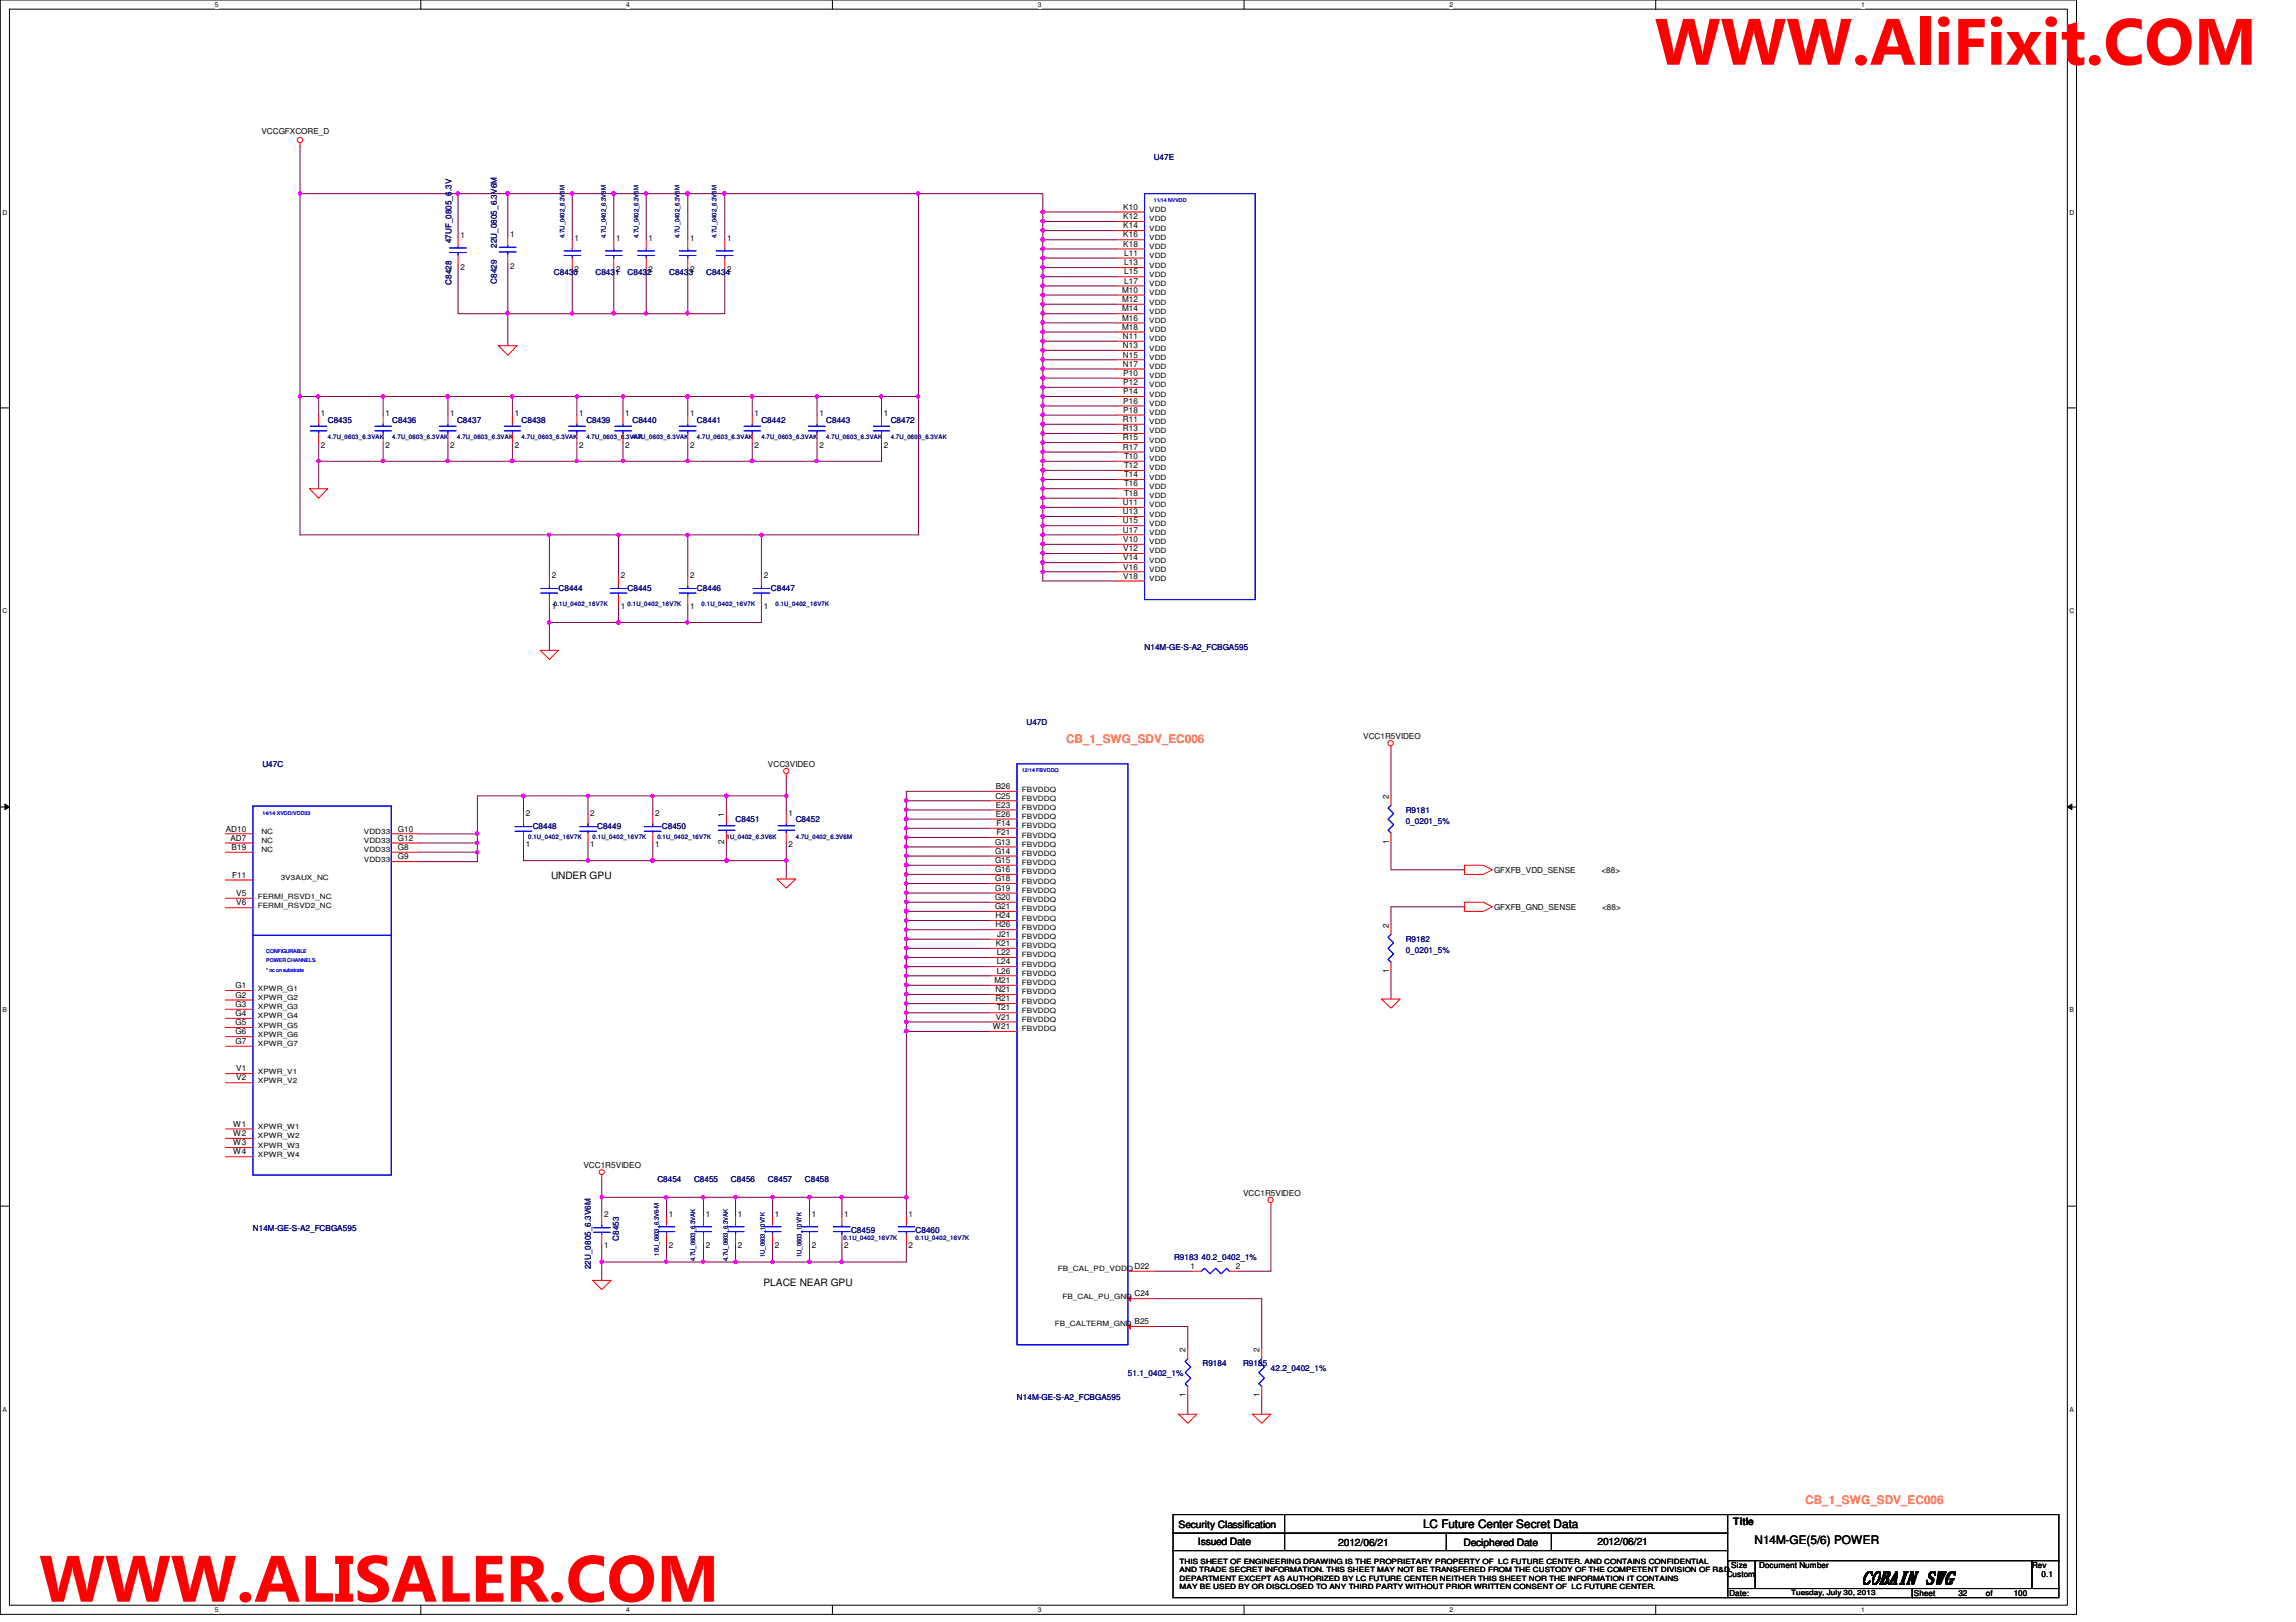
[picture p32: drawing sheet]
<svg xmlns="http://www.w3.org/2000/svg" width="297mm" height="210mm" viewBox="0 0 297 210" stroke-linecap="round" stroke-linejoin="round" font-family="sans-serif">
<defs><g id="words">
<g font-size="8.5" fill="#f00">
<text x="214.1" y="8.4">WWW.AliFixit.COM</text>
<text x="5.1" y="207.3">WWW.ALISALER.COM</text>
</g>
<text font-size="2.2" x="240.8" y="204.9">COBAIN SWG</text>
<g font-size="1.5" fill="#ff8000">
<text x="137.9" y="96.1">CB_1_SWG_SDV_EC006</text>
<text x="233.5" y="194.7">CB_1_SWG_SDV_EC006</text>
</g>
<g font-size="1.5">
<text x="184.1" y="197.8">LC Future Center Secret Data</text>
<text x="227" y="199.8">N14M-GE(5/6) POWER</text>
</g>
<g font-size="1.3">
<text x="71.3" y="113.7">UNDER GPU</text>
<text x="98.8" y="166.4">PLACE NEAR GPU</text>
<text x="152.5" y="197.7">Security Classification</text>
<text x="224.2" y="197.4">Title</text>
<text x="155" y="199.9">Issued Date</text>
<text x="173.1" y="200.1">2012/06/21</text>
<text x="189.4" y="200.1">Deciphered Date</text>
<text x="206.7" y="199.9">2012/06/21</text>
</g>
<g font-size="1.1">
<text x="33.8" y="17.3">VCCGFXCORE_D</text>
<text x="145.3" y="29.5">K14</text>
<text x="145.3" y="28.4">K12</text>
<text x="145.3" y="27.1">K10</text>
<text x="59.6" y="30.8">1</text>
<text x="59.6" y="34.9">2</text>
<text x="66" y="30.7">1</text>
<text x="66" y="34.8">2</text>
<text x="74.3" y="31.2">1</text>
<text x="74.3" y="35.2">2</text>
<text x="79.7" y="31.2">1</text>
<text x="79.7" y="35.2">2</text>
<text x="83.9" y="31.2">1</text>
<text x="83.9" y="35.2">2</text>
<text x="89.3" y="31.2">1</text>
<text x="89.3" y="35.2">2</text>
<text x="94.1" y="31.2">1</text>
<text x="94.1" y="35.2">2</text>
<text x="145.3" y="31.9">K18</text>
<text x="145.3" y="30.7">K16</text>
<text x="145.5" y="35.5">L15</text>
<text x="145.5" y="34.3">L13</text>
<text x="145.5" y="33.1">L11</text>
<text x="145.2" y="41.5">M16</text>
<text x="145.2" y="40.3">M14</text>
<text x="145.2" y="39.1">M12</text>
<text x="145.2" y="37.9">M10</text>
<text x="145.5" y="36.7">L17</text>
<text x="145.2" y="42.7">M18</text>
<text x="145.3" y="47.5">N17</text>
<text x="145.3" y="46.3">N15</text>
<text x="145.3" y="45">N13</text>
<text x="145.3" y="43.9">N11</text>
<text x="41.5" y="53.8">1</text>
<text x="49.9" y="53.8">1</text>
<text x="58.2" y="53.8">1</text>
<text x="66.6" y="53.8">1</text>
<text x="74.9" y="53.8">1</text>
<text x="80.9" y="53.8">1</text>
<text x="89.3" y="53.8">1</text>
<text x="97.6" y="53.8">1</text>
<text x="106" y="53.8">1</text>
<text x="114.3" y="53.8">1</text>
<text x="145.3" y="53.4">P18</text>
<text x="145.3" y="52.2">P16</text>
<text x="145.3" y="51">P14</text>
<text x="145.3" y="49.8">P12</text>
<text x="145.3" y="48.6">P10</text>
<text x="41.5" y="57.9">2</text>
<text x="49.9" y="57.9">2</text>
<text x="58.2" y="57.9">2</text>
<text x="66.6" y="57.9">2</text>
<text x="74.9" y="57.9">2</text>
<text x="80.9" y="57.9">2</text>
<text x="89.3" y="57.9">2</text>
<text x="97.6" y="57.9">2</text>
<text x="106" y="57.9">2</text>
<text x="114.3" y="57.9">2</text>
<text x="145.3" y="58.2">R17</text>
<text x="145.3" y="57">R15</text>
<text x="145.3" y="55.8">R13</text>
<text x="145.3" y="54.6">R11</text>
<text x="145.5" y="59.4">T10</text>
<text x="145.3" y="65.4">U11</text>
<text x="145.5" y="64.2">T18</text>
<text x="145.5" y="62.9">T16</text>
<text x="145.5" y="61.8">T14</text>
<text x="145.5" y="60.6">T12</text>
<text x="145.3" y="68.9">U17</text>
<text x="145.3" y="67.7">U15</text>
<text x="145.3" y="66.5">U13</text>
<text x="145.3" y="71.3">V12</text>
<text x="145.3" y="70.1">V10</text>
<text x="71.4" y="74.8">2</text>
<text x="80.3" y="74.8">2</text>
<text x="89.3" y="74.8">2</text>
<text x="98.8" y="74.8">2</text>
<text x="145.3" y="74.9">V18</text>
<text x="145.3" y="73.7">V16</text>
<text x="145.3" y="72.5">V14</text>
<text x="71.4" y="78.8">1</text>
<text x="80.3" y="78.8">1</text>
<text x="89.3" y="78.8">1</text>
<text x="98.8" y="78.8">1</text>
<text x="176.4" y="95.6">VCC1R5VIDEO</text>
<text x="99.4" y="99.2">VCC3VIDEO</text>
<text x="29.2" y="107.6">AD10</text>
<text x="51.5" y="107.6">G10</text>
<text x="68" y="105.5">2</text>
<text x="76.4" y="105.5">2</text>
<text x="84.7" y="105.5">2</text>
<text x="93.7" y="105.7" transform="rotate(-90 93.7 105.7)">1</text>
<text x="102" y="105.5">1</text>
<text x="128.8" y="103.3">C25</text>
<text x="128.8" y="105.7">E26</text>
<text x="128.8" y="104.5">E23</text>
<text x="128.8" y="102.1">B26</text>
<text x="128.9" y="106.9">F14</text>
<text x="179.7" y="103.4" transform="rotate(-90 179.7 103.4)">2</text>
<text x="29.8" y="108.8">AD7</text>
<text x="30" y="110">B19</text>
<text x="30.1" y="113.6">F11</text>
<text x="51.5" y="111.2">G9</text>
<text x="51.5" y="110">G8</text>
<text x="51.5" y="108.8">G12</text>
<text x="68" y="109.6">1</text>
<text x="76.4" y="109.6">1</text>
<text x="84.7" y="109.6">1</text>
<text x="93.7" y="109.2" transform="rotate(-90 93.7 109.2)">2</text>
<text x="102" y="109.6">2</text>
<text x="128.7" y="112.9">G16</text>
<text x="128.7" y="111.7">G15</text>
<text x="128.7" y="110.5">G14</text>
<text x="128.7" y="109.3">G13</text>
<text x="128.9" y="108.1">F21</text>
<text x="179.7" y="109.2" transform="rotate(-90 179.7 109.2)">1</text>
<text x="193.3" y="112.9">GFXFB_VDD_SENSE</text>
<text x="207.2" y="112.9">&lt;88&gt;</text>
<text x="30.6" y="117.2">V6</text>
<text x="30.6" y="116">V5</text>
<text x="128.7" y="117.6">G21</text>
<text x="128.7" y="116.5">G20</text>
<text x="128.7" y="115.3">G19</text>
<text x="128.7" y="114">G18</text>
<text x="128.8" y="118.8">H24</text>
<text x="193.3" y="117.7">GFXFB_GND_SENSE</text>
<text x="207.3" y="117.7">&lt;88&gt;</text>
<text x="128.8" y="120">H26</text>
<text x="128.8" y="122.4">K21</text>
<text x="128.9" y="126">L26</text>
<text x="128.9" y="124.8">L24</text>
<text x="128.9" y="123.6">L22</text>
<text x="129" y="121.2">J21</text>
<text x="179.7" y="125.9" transform="rotate(-90 179.7 125.9)">1</text>
<text x="179.7" y="120.1" transform="rotate(-90 179.7 120.1)">2</text>
<text x="30.5" y="131.5">G4</text>
<text x="30.5" y="130.3">G3</text>
<text x="30.5" y="129.1">G2</text>
<text x="30.5" y="127.9">G1</text>
<text x="128.6" y="127.2">M21</text>
<text x="128.8" y="129.6">R21</text>
<text x="128.8" y="128.4">N21</text>
<text x="128.8" y="132">V21</text>
<text x="128.9" y="130.8">T21</text>
<text x="30.5" y="135.1">G7</text>
<text x="30.5" y="133.9">G6</text>
<text x="30.5" y="132.7">G5</text>
<text x="128.4" y="133.2">W21</text>
<text x="30.6" y="139.8">V2</text>
<text x="30.6" y="138.6">V1</text>
<text x="30.2" y="149.4">W4</text>
<text x="30.2" y="148.2">W3</text>
<text x="30.2" y="147">W2</text>
<text x="30.2" y="145.8">W1</text>
<text x="75.5" y="151.1">VCC1R5VIDEO</text>
<text x="160.8" y="154.7">VCC1R5VIDEO</text>
<text x="78.1" y="161.5">1</text>
<text x="78.1" y="157.5">2</text>
<text x="86.5" y="157.5">1</text>
<text x="86.5" y="161.5">2</text>
<text x="91.3" y="157.5">1</text>
<text x="91.3" y="161.5">2</text>
<text x="95.5" y="157.5">1</text>
<text x="95.5" y="161.5">2</text>
<text x="100.2" y="157.5">1</text>
<text x="100.2" y="161.5">2</text>
<text x="105" y="157.5">1</text>
<text x="105" y="161.5">2</text>
<text x="109.2" y="157.5">1</text>
<text x="109.2" y="161.5">2</text>
<text x="117.6" y="157.5">1</text>
<text x="117.6" y="161.5">2</text>
<text x="146.8" y="167.8">C24</text>
<text x="146.8" y="164.2">D22</text>
<text x="154" y="164.2">1</text>
<text x="159.9" y="164.2">2</text>
<text x="146.8" y="171.4">B25</text>
<text x="153.4" y="175" transform="rotate(-90 153.4 175)">2</text>
<text x="162.9" y="175" transform="rotate(-90 162.9 175)">2</text>
<text x="153.4" y="180.8" transform="rotate(-90 153.4 180.8)">1</text>
<text x="162.9" y="180.8" transform="rotate(-90 162.9 180.8)">1</text>
<text x="224" y="202.9">Size</text>
<text x="227.6" y="202.9">Document Number</text>
<text x="262.9" y="202.9">Rev</text>
<text x="223.4" y="204.1">Custom</text>
<text x="223.7" y="206.5">Date:</text>
<text x="247.6" y="206.5">Sheet</text>
<text x="253.4" y="206.5">32</text>
<text x="256.9" y="206.5">of</text>
<text x="260.5" y="206.5">100</text>
<text x="264.1" y="204.1">0.1</text>
</g>
<g font-size="1.1" fill="#000080">
<text x="149.3" y="20.7">U47E</text>
<text x="58.4" y="31.5" transform="rotate(-90 58.4 31.5)">47UF_0805_6.3V</text>
<text x="64.3" y="32.1" transform="rotate(-90 64.3 32.1)">22U_0805_6.3V6M</text>
<text x="71.7" y="35.6">C8430</text>
<text x="77" y="35.6">C8431</text>
<text x="81.2" y="35.6">C8432</text>
<text x="86.6" y="35.6">C8433</text>
<text x="91.4" y="35.6">C8434</text>
<text x="58.4" y="36.9" transform="rotate(-90 58.4 36.9)">C8428</text>
<text x="64.3" y="36.7" transform="rotate(-90 64.3 36.7)">C8429</text>
<text x="42.4" y="54.7">C8435</text>
<text x="50.8" y="54.7">C8436</text>
<text x="59.1" y="54.7">C8437</text>
<text x="67.5" y="54.7">C8438</text>
<text x="75.9" y="54.7">C8439</text>
<text x="81.8" y="54.7">C8440</text>
<text x="90.2" y="54.7">C8441</text>
<text x="98.5" y="54.7">C8442</text>
<text x="106.9" y="54.7">C8443</text>
<text x="115.2" y="54.7">C8472</text>
<text x="72.3" y="76.5">C8444</text>
<text x="81.2" y="76.5">C8445</text>
<text x="90.2" y="76.5">C8446</text>
<text x="99.7" y="76.5">C8447</text>
<text x="148.1" y="84.2">N14M-GE-S-A2_FCBGA595</text>
<text x="132.8" y="93.9">U47D</text>
<text x="33.9" y="99.3">U47C</text>
<text x="68.9" y="107.3">C8448</text>
<text x="77.3" y="107.3">C8449</text>
<text x="85.6" y="107.3">C8450</text>
<text x="95.2" y="106.4">C8451</text>
<text x="103" y="106.4">C8452</text>
<text x="181.9" y="105.2">R9181</text>
<text x="181.9" y="106.6">0_0201_5%</text>
<text x="181.9" y="121.9">R9182</text>
<text x="181.9" y="123.3">0_0201_5%</text>
<text x="85" y="153">C8454</text>
<text x="89.8" y="153">C8455</text>
<text x="94.6" y="153">C8456</text>
<text x="99.4" y="153">C8457</text>
<text x="104.1" y="153">C8458</text>
<text x="32.7" y="159.3">N14M-GE-S-A2_FCBGA595</text>
<text x="80" y="160.6" transform="rotate(-90 80 160.6)">C8453</text>
<text x="110.1" y="159.5">C8459</text>
<text x="118.4" y="159.5">C8460</text>
<text x="76.5" y="164.3" transform="rotate(-90 76.5 164.3)">22U_0805_6.3V6M</text>
<text x="151.9" y="163.1">R9183 40.2_0402_1%</text>
<text x="145.9" y="178">51.1_0402_1%</text>
<text x="155.6" y="176.8">R9184</text>
<text x="160.8" y="176.8">R9185</text>
<text x="164.4" y="177.4">42.2_0402_1%</text>
<text x="131.6" y="181.2">N14M-GE-S-A2_FCBGA595</text>
</g>
<g font-size=".9">
<text x="27.8" y=".9">5</text>
<text x="81" y=".9">4</text>
<text x="134.3" y=".9">3</text>
<text x="187.5" y=".9">2</text>
<text x="240.8" y=".9">1</text>
<text x=".3" y="27.8">D</text>
<text x="148.7" y="29.8">VDD</text>
<text x="148.7" y="28.7">VDD</text>
<text x="148.7" y="27.5">VDD</text>
<text x="267.8" y="27.8">D</text>
<text x="148.7" y="35.8">VDD</text>
<text x="148.7" y="34.6">VDD</text>
<text x="148.7" y="33.4">VDD</text>
<text x="148.7" y="32.2">VDD</text>
<text x="148.7" y="31">VDD</text>
<text x="148.7" y="41.8">VDD</text>
<text x="148.7" y="40.6">VDD</text>
<text x="148.7" y="39.4">VDD</text>
<text x="148.7" y="38.2">VDD</text>
<text x="148.7" y="37">VDD</text>
<text x="148.7" y="47.8">VDD</text>
<text x="148.7" y="46.6">VDD</text>
<text x="148.7" y="45.4">VDD</text>
<text x="148.7" y="44.2">VDD</text>
<text x="148.7" y="43">VDD</text>
<text x="148.7" y="53.7">VDD</text>
<text x="148.7" y="52.5">VDD</text>
<text x="148.7" y="51.4">VDD</text>
<text x="148.7" y="50.1">VDD</text>
<text x="148.7" y="48.9">VDD</text>
<text x="148.7" y="59.7">VDD</text>
<text x="148.7" y="58.5">VDD</text>
<text x="148.7" y="57.3">VDD</text>
<text x="148.7" y="56.1">VDD</text>
<text x="148.7" y="54.9">VDD</text>
<text x="148.7" y="65.7">VDD</text>
<text x="148.7" y="64.5">VDD</text>
<text x="148.7" y="63.3">VDD</text>
<text x="148.7" y="62.1">VDD</text>
<text x="148.7" y="60.9">VDD</text>
<text x="148.7" y="71.6">VDD</text>
<text x="148.7" y="70.4">VDD</text>
<text x="148.7" y="69.3">VDD</text>
<text x="148.7" y="68">VDD</text>
<text x="148.7" y="66.8">VDD</text>
<text x="148.7" y="75.2">VDD</text>
<text x="148.7" y="74">VDD</text>
<text x="148.7" y="72.8">VDD</text>
<text x=".3" y="79.4">C</text>
<text x="267.8" y="79.4">C</text>
<text x="33.8" y="107.9">NC</text>
<text x="47.1" y="107.9">VDD33</text>
<text x="132.2" y="107.2">FBVDDQ</text>
<text x="132.2" y="106">FBVDDQ</text>
<text x="132.2" y="104.8">FBVDDQ</text>
<text x="132.2" y="103.6">FBVDDQ</text>
<text x="132.2" y="102.4">FBVDDQ</text>
<text x="33.8" y="110.3">NC</text>
<text x="33.8" y="109.1">NC</text>
<text x="36.3" y="113.9">3V3AUX_NC</text>
<text x="47.1" y="111.5">VDD33</text>
<text x="47.1" y="110.3">VDD33</text>
<text x="47.1" y="109.1">VDD33</text>
<text x="132.2" y="113.2">FBVDDQ</text>
<text x="132.2" y="112">FBVDDQ</text>
<text x="132.2" y="110.8">FBVDDQ</text>
<text x="132.2" y="109.6">FBVDDQ</text>
<text x="132.2" y="108.4">FBVDDQ</text>
<text x="33.4" y="117.5">FERMI_RSVD2_NC</text>
<text x="33.4" y="116.3">FERMI_RSVD1_NC</text>
<text x="132.2" y="119.1">FBVDDQ</text>
<text x="132.2" y="117.9">FBVDDQ</text>
<text x="132.2" y="116.8">FBVDDQ</text>
<text x="132.2" y="115.6">FBVDDQ</text>
<text x="132.2" y="114.4">FBVDDQ</text>
<text x="132.2" y="125.1">FBVDDQ</text>
<text x="132.2" y="123.9">FBVDDQ</text>
<text x="132.2" y="122.7">FBVDDQ</text>
<text x="132.2" y="121.5">FBVDDQ</text>
<text x="132.2" y="120.4">FBVDDQ</text>
<text x=".3" y="131">B</text>
<text x="33.4" y="131.8">XPWR_G4</text>
<text x="33.4" y="130.6">XPWR_G3</text>
<text x="33.4" y="129.4">XPWR_G2</text>
<text x="33.4" y="128.2">XPWR_G1</text>
<text x="132.2" y="131.1">FBVDDQ</text>
<text x="132.2" y="129.9">FBVDDQ</text>
<text x="132.2" y="128.7">FBVDDQ</text>
<text x="132.2" y="127.5">FBVDDQ</text>
<text x="132.2" y="126.3">FBVDDQ</text>
<text x="267.8" y="131">B</text>
<text x="33.4" y="135.4">XPWR_G7</text>
<text x="33.4" y="134.2">XPWR_G6</text>
<text x="33.4" y="133">XPWR_G5</text>
<text x="132.2" y="133.5">FBVDDQ</text>
<text x="132.2" y="132.3">FBVDDQ</text>
<text x="33.4" y="140.2">XPWR_V2</text>
<text x="33.4" y="139">XPWR_V1</text>
<text x="33.4" y="149.7">XPWR_W4</text>
<text x="33.4" y="148.5">XPWR_W3</text>
<text x="33.4" y="147.3">XPWR_W2</text>
<text x="33.4" y="146.1">XPWR_W1</text>
<text x="136.9" y="164.5">FB_CAL_PD_VDDQ</text>
<text x="136.5" y="171.7">FB_CALTERM_GND</text>
<text x="137.5" y="168.1">FB_CAL_PU_GND</text>
<text x=".3" y="182.7">A</text>
<text x="267.8" y="182.7">A</text>
<text x="152.6" y="202.4">THIS SHEET OF ENGINEERING DRAWING IS THE PROPRIETARY PROPERTY OF LC FUTURE CENTER. AND CONTAINS CONFIDENTIAL</text>
<text x="152.6" y="203.5">AND TRADE SECRET INFORMATION. THIS SHEET MAY NOT BE TRANSFERED FROM THE CUSTODY OF THE COMPETENT DIVISION OF R&amp;D</text>
<text x="27.8" y="208.7">5</text>
<text x="81" y="208.7">4</text>
<text x="134.3" y="208.7">3</text>
<text x="152.6" y="204.6">DEPARTMENT EXCEPT AS AUTHORIZED BY LC FUTURE CENTER NEITHER THIS SHEET NOR THE INFORMATION IT CONTAINS</text>
<text x="152.6" y="205.7">MAY BE USED BY OR DISCLOSED TO ANY THIRD PARTY WITHOUT PRIOR WRITTEN CONSENT OF LC FUTURE CENTER.</text>
<text x="187.5" y="208.7">2</text>
<text x="231.7" y="206.4">Tuesday, July 30, 2013</text>
<text x="240.8" y="208.7">1</text>
</g>
<g font-size=".8" fill="#000080">
<text x="73" y="30.8" transform="rotate(-90 73 30.8)">4.7U_0402_6.3V6M</text>
<text x="78.4" y="30.8" transform="rotate(-90 78.4 30.8)">4.7U_0402_6.3V6M</text>
<text x="82.6" y="30.8" transform="rotate(-90 82.6 30.8)">4.7U_0402_6.3V6M</text>
<text x="87.9" y="30.8" transform="rotate(-90 87.9 30.8)">4.7U_0402_6.3V6M</text>
<text x="92.7" y="30.8" transform="rotate(-90 92.7 30.8)">4.7U_0402_6.3V6M</text>
<text x="42.4" y="56.9">4.7U_0603_6.3VAK</text>
<text x="50.8" y="56.9">4.7U_0603_6.3VAK</text>
<text x="59.1" y="56.9">4.7U_0603_6.3VAK</text>
<text x="67.5" y="56.9">4.7U_0603_6.3VAK</text>
<text x="75.9" y="56.9">4.7U_0603_6.3VAK</text>
<text x="81.8" y="56.9">4.7U_0603_6.3VAK</text>
<text x="90.2" y="56.9">4.7U_0603_6.3VAK</text>
<text x="98.5" y="56.9">4.7U_0603_6.3VAK</text>
<text x="106.9" y="56.9">4.7U_0603_6.3VAK</text>
<text x="115.2" y="56.9">4.7U_0603_6.3VAK</text>
<text x="71.7" y="78.4">0.1U_0402_16V7K</text>
<text x="81.2" y="78.4">0.1U_0402_16V7K</text>
<text x="90.8" y="78.4">0.1U_0402_16V7K</text>
<text x="100.3" y="78.4">0.1U_0402_16V7K</text>
<text x="68.3" y="108.5">0.1U_0402_16V7K</text>
<text x="76.7" y="108.5">0.1U_0402_16V7K</text>
<text x="85" y="108.5">0.1U_0402_16V7K</text>
<text x="94" y="108.5">1U_0402_6.3V6K</text>
<text x="103" y="108.5">4.7U_0402_6.3V6M</text>
<text x="109.1" y="160.5">0.1U_0402_16V7K</text>
<text x="118.4" y="160.5">0.1U_0402_16V7K</text>
<text x="85.2" y="162.5" transform="rotate(-90 85.2 162.5)">10U_0603_6.3V6-M</text>
<text x="90" y="163.2" transform="rotate(-90 90 163.2)">4.7U_0603_6.3VAK</text>
<text x="94.1" y="163.2" transform="rotate(-90 94.1 163.2)">4.7U_0603_6.3VAK</text>
<text x="98.9" y="162.7" transform="rotate(-90 98.9 162.7)">1U_0603_10V7K</text>
<text x="103.7" y="162.7" transform="rotate(-90 103.7 162.7)">1U_0603_10V7K</text>
</g>
<g font-size=".7" fill="#00f">
<text x="149.3" y="26.2">11/14 NVVDD</text>
<text x="132.2" y="99.9">12/14 FBVDDQ</text>
<text x="33.9" y="105.5">14/14 XVDD/VDD33</text>
<text x="34.5" y="123.4">CONFIGURABLE</text>
<text x="34.5" y="124.5">POWER CHANNELS</text>
<text x="34.5" y="125.7">* nc on substrate</text>
</g>
</g></defs>
<path d="M0 0h268.6v208.9h-268.6zM1.2 1.2h266.3v206.5h-266.3z" fill="none" stroke="#000" stroke-width=".13"/>
<g fill="#fff">
<path d="M27.8 .1h.5v1h-.5z"/>
<path d="M27.8 207.9h.5v.9h-.5z"/>
</g>
<path d="M54.4 0v1.2M54.4 207.7v1.2" fill="none" stroke="#000" stroke-width=".13"/>
<g fill="#fff">
<path d="M81 .1h.5v1h-.5z"/>
<path d="M81 207.9h.5v.9h-.5z"/>
</g>
<path d="M107.7 0v1.2M107.7 207.7v1.2" fill="none" stroke="#000" stroke-width=".13"/>
<g fill="#fff">
<path d="M134.3 .1h.4v1h-.4z"/>
<path d="M134.3 207.9h.4v.9h-.4z"/>
</g>
<path d="M160.9 0v1.2M160.9 207.7v1.2" fill="none" stroke="#000" stroke-width=".13"/>
<g fill="#fff">
<path d="M187.5 .1h.5v1h-.5z"/>
<path d="M187.5 207.9h.5v.9h-.5z"/>
</g>
<path d="M214.2 0v1.2M214.2 207.7v1.2" fill="none" stroke="#000" stroke-width=".13"/>
<g fill="#fff">
<path d="M240.8 .1h.5v1h-.5z"/>
<path d="M240.8 207.9h.5v.9h-.5z"/>
<path d="M.3 27h.6v.9h-.6z"/>
<path d="M267.8 27h.5v.9h-.5z"/>
<path d="M.3 78.6h.6v.9h-.6z"/>
<path d="M267.8 78.6h.5v.9h-.5z"/>
</g>
<path d="M0 52.8h1.2M267.5 52.8h1.1" fill="none" stroke="#000" stroke-width=".13"/>
<g fill="#fff">
<path d="M.3 130.2h.6v1h-.6z"/>
<path d="M267.8 130.2h.5v1h-.5z"/>
</g>
<path d="M0 104.4h1.2M.6 104.1l.6 .3-.6 .4zM267.5 104.4h1.1M267.5 104.4l.6-.3v.7z" fill="none" stroke="#000" stroke-width=".13"/>
<path d="M.6 104.1l.6 .3-.6 .4zM267.5 104.4l.6-.3v.7z" fill="#000"/>
<g fill="#fff">
<path d="M.3 181.9h.6v.9h-.6z"/>
<path d="M267.8 181.9h.5v.9h-.5z"/>
</g>
<path d="M0 156.1h1.2M267.5 156.1h1.1" fill="none" stroke="#000" stroke-width=".13"/>
<path d="M117.3 133.5h10.7" fill="none" stroke="#800040" stroke-width=".13"/>
<path d="M117.1 133.3h.3l.1 .1-.1 .2h-.2h-.1z" fill-rule="evenodd" fill="#f0f"/>
<path d="M117.1 133.3h.3l.1 .1-.1 .2h-.2h-.1z" fill="none" stroke="#f0f" stroke-width=".13"/>
<path d="M117.3 132.2h10.7" fill="none" stroke="#800040" stroke-width=".13"/>
<path d="M117.1 132.1h.3l.1 .1-.1 .2-.2 .1-.1-.1z" fill-rule="evenodd" fill="#f0f"/>
<path d="M117.1 132.1h.3l.1 .1-.1 .2-.2 .1-.1-.1z" fill="none" stroke="#f0f" stroke-width=".13"/>
<path d="M117.3 131.1h10.7" fill="none" stroke="#800040" stroke-width=".13"/>
<path d="M117.1 130.9h.3l.1 .2-.1 .1-.2 .1-.1-.1z" fill-rule="evenodd" fill="#f0f"/>
<path d="M117.1 130.9h.3l.1 .2-.1 .1-.2 .1-.1-.1z" fill="none" stroke="#f0f" stroke-width=".13"/>
<path d="M117.3 129.9h10.7M117.3 128.7h10.7" fill="none" stroke="#800040" stroke-width=".13"/>
<path d="M117.1 128.5h.3l.1 .2-.1 .1-.2 .1-.1-.1z" fill-rule="evenodd" fill="#f0f"/>
<path d="M117.1 128.5h.3l.1 .2-.1 .1-.2 .1-.1-.1z" fill="none" stroke="#f0f" stroke-width=".13"/>
<path d="M117.3 127.5h10.7" fill="none" stroke="#800040" stroke-width=".13"/>
<path d="M117.1 127.3h.3l.1 .2-.1 .1-.2 .1-.1-.1z" fill-rule="evenodd" fill="#f0f"/>
<path d="M117.1 127.3h.3l.1 .2-.1 .1-.2 .1-.1-.1z" fill="none" stroke="#f0f" stroke-width=".13"/>
<path d="M117.3 126.3h10.7" fill="none" stroke="#800040" stroke-width=".13"/>
<path d="M117.1 126.1h.3l.1 .2-.1 .1-.2 .1-.1-.1z" fill-rule="evenodd" fill="#f0f"/>
<path d="M117.1 126.1h.3l.1 .2-.1 .1-.2 .1-.1-.1z" fill="none" stroke="#f0f" stroke-width=".13"/>
<path d="M117.3 119.1h10.7M117.3 117.9h10.7M117.3 125.1h10.7M117.3 123.9h10.7M117.3 122.7h10.7M117.3 121.5h10.7M117.3 120.3h10.7" fill="none" stroke="#800040" stroke-width=".13"/>
<path d="M117.1 117.7h.3l.1 .2-.1 .2-.2 .1-.1-.1z" fill-rule="evenodd" fill="#f0f"/>
<path d="M117.1 117.7h.3l.1 .2-.1 .2-.2 .1-.1-.1z" fill="none" stroke="#f0f" stroke-width=".13"/>
<path d="M117.3 116.8h10.7" fill="none" stroke="#800040" stroke-width=".13"/>
<path d="M117.1 116.6h.3l.1 .1-.1 .2h-.2h-.1z" fill-rule="evenodd" fill="#f0f"/>
<path d="M117.1 116.6h.3l.1 .1-.1 .2h-.2h-.1z" fill="none" stroke="#f0f" stroke-width=".13"/>
<path d="M117.3 115.6h10.7" fill="none" stroke="#800040" stroke-width=".13"/>
<path d="M117.1 115.4h.3l.1 .1-.1 .2h-.2h-.1z" fill-rule="evenodd" fill="#f0f"/>
<path d="M117.1 115.4h.3l.1 .1-.1 .2h-.2h-.1z" fill="none" stroke="#f0f" stroke-width=".13"/>
<path d="M117.3 114.3h10.7" fill="none" stroke="#800040" stroke-width=".13"/>
<path d="M117.1 114.2h.3l.1 .1-.1 .2-.2 .1-.1-.1z" fill-rule="evenodd" fill="#f0f"/>
<path d="M117.1 114.2h.3l.1 .1-.1 .2-.2 .1-.1-.1z" fill="none" stroke="#f0f" stroke-width=".13"/>
<path d="M117.3 113.2h10.7" fill="none" stroke="#800040" stroke-width=".13"/>
<path d="M117.1 113h.3l.1 .2-.1 .1-.2 .1-.1-.1z" fill-rule="evenodd" fill="#f0f"/>
<path d="M117.1 113h.3l.1 .2-.1 .1-.2 .1-.1-.1z" fill="none" stroke="#f0f" stroke-width=".13"/>
<path d="M117.3 112h10.7" fill="none" stroke="#800040" stroke-width=".13"/>
<path d="M117.1 111.8h.3l.1 .1-.1 .2-.2 .1-.1-.1z" fill-rule="evenodd" fill="#f0f"/>
<path d="M117.1 111.8h.3l.1 .1-.1 .2-.2 .1-.1-.1z" fill="none" stroke="#f0f" stroke-width=".13"/>
<path d="M117.3 110.8h10.7M117.3 109.6h10.7M117.3 108.4h10.7M117.3 107.2h10.7M117.3 106h10.7" fill="none" stroke="#800040" stroke-width=".13"/>
<path d="M117.1 105.8h.3l.1 .2-.1 .1-.2 .1-.1-.1z" fill-rule="evenodd" fill="#f0f"/>
<path d="M117.1 105.8h.3l.1 .2-.1 .1-.2 .1-.1-.1z" fill="none" stroke="#f0f" stroke-width=".13"/>
<path d="M117.3 104.8h10.7" fill="none" stroke="#800040" stroke-width=".13"/>
<path d="M117.1 104.6h.3l.1 .2-.1 .1-.2 .1-.1-.1z" fill-rule="evenodd" fill="#f0f"/>
<path d="M117.1 104.6h.3l.1 .2-.1 .1-.2 .1-.1-.1z" fill="none" stroke="#f0f" stroke-width=".13"/>
<path d="M117.3 103.6h10.7" fill="none" stroke="#800040" stroke-width=".13"/>
<path d="M117.1 103.4h.3l.1 .2-.1 .1-.2 .1-.1-.1z" fill-rule="evenodd" fill="#f0f"/>
<path d="M117.1 103.4h.3l.1 .2-.1 .1-.2 .1-.1-.1z" fill="none" stroke="#f0f" stroke-width=".13"/>
<path d="M117.3 107.2v1.2M128 102.4h-10.7v1.2M117.3 132.2v1.3" fill="none" stroke="#800040" stroke-width=".13"/>
<path d="M117.1 107h.3l.1 .2-.1 .1-.2 .1-.1-.1z" fill-rule="evenodd" fill="#f0f"/>
<path d="M117.1 107h.3l.1 .2-.1 .1-.2 .1-.1-.1z" fill="none" stroke="#f0f" stroke-width=".13"/>
<path d="M117.3 108.4v1.2" fill="none" stroke="#800040" stroke-width=".13"/>
<path d="M117.1 108.2h.3l.1 .2-.1 .1-.2 .1-.1-.1z" fill-rule="evenodd" fill="#f0f"/>
<path d="M117.1 108.2h.3l.1 .2-.1 .1-.2 .1-.1-.1z" fill="none" stroke="#f0f" stroke-width=".13"/>
<path d="M117.3 109.6v1.2" fill="none" stroke="#800040" stroke-width=".13"/>
<path d="M117.1 109.4h.3l.1 .2-.1 .1-.2 .1-.1-.1z" fill-rule="evenodd" fill="#f0f"/>
<path d="M117.1 109.4h.3l.1 .2-.1 .1-.2 .1-.1-.1z" fill="none" stroke="#f0f" stroke-width=".13"/>
<path d="M117.3 112v1.2M117.3 119.1v1.2" fill="none" stroke="#800040" stroke-width=".13"/>
<path d="M117.1 119h.3l.1 .1-.1 .2h-.2h-.1z" fill-rule="evenodd" fill="#f0f"/>
<path d="M117.1 119h.3l.1 .1-.1 .2h-.2h-.1z" fill="none" stroke="#f0f" stroke-width=".13"/>
<path d="M117.3 120.3v1.2" fill="none" stroke="#800040" stroke-width=".13"/>
<path d="M117.1 120.2h.3l.1 .1-.1 .1-.2 .1-.1-.1z" fill-rule="evenodd" fill="#f0f"/>
<path d="M117.1 120.2h.3l.1 .1-.1 .1-.2 .1-.1-.1z" fill="none" stroke="#f0f" stroke-width=".13"/>
<path d="M117.3 121.5v1.2" fill="none" stroke="#800040" stroke-width=".13"/>
<path d="M117.1 121.3h.3l.1 .2-.1 .1-.2 .1-.1-.1z" fill-rule="evenodd" fill="#f0f"/>
<path d="M117.1 121.3h.3l.1 .2-.1 .1-.2 .1-.1-.1z" fill="none" stroke="#f0f" stroke-width=".13"/>
<path d="M117.3 122.7v1.2" fill="none" stroke="#800040" stroke-width=".13"/>
<path d="M117.1 122.5h.3l.1 .2-.1 .1-.2 .1-.1-.1z" fill-rule="evenodd" fill="#f0f"/>
<path d="M117.1 122.5h.3l.1 .2-.1 .1-.2 .1-.1-.1z" fill="none" stroke="#f0f" stroke-width=".13"/>
<path d="M117.3 123.9v1.2" fill="none" stroke="#800040" stroke-width=".13"/>
<path d="M117.1 123.7h.3l.1 .2-.1 .1-.2 .1-.1-.1z" fill-rule="evenodd" fill="#f0f"/>
<path d="M117.1 123.7h.3l.1 .2-.1 .1-.2 .1-.1-.1z" fill="none" stroke="#f0f" stroke-width=".13"/>
<path d="M117.3 103.6v3.6M117.3 128.7v1.2" fill="none" stroke="#800040" stroke-width=".13"/>
<path d="M117.1 105.8h.3l.1 .2-.1 .1-.2 .1-.1-.1z" fill-rule="evenodd" fill="#f0f"/>
<path d="M117.1 105.8h.3l.1 .2-.1 .1-.2 .1-.1-.1z" fill="none" stroke="#f0f" stroke-width=".13"/>
<path d="M117.3 113.2v5.9" fill="none" stroke="#800040" stroke-width=".13"/>
<path d="M117.1 117.7h.3l.1 .2-.1 .2-.2 .1-.1-.1z" fill-rule="evenodd" fill="#f0f"/>
<path d="M117.1 117.7h.3l.1 .2-.1 .2-.2 .1-.1-.1z" fill="none" stroke="#f0f" stroke-width=".13"/>
<path d="M117.3 154.9v2.5" fill="none" stroke="#800040" stroke-width=".13"/>
<path d="M117.1 154.8h.3l.1 .1-.1 .2-.2 .1-.1-.1z" fill-rule="evenodd" fill="#f0f"/>
<path d="M117.1 154.8h.3l.1 .1-.1 .2-.2 .1-.1-.1z" fill="none" stroke="#f0f" stroke-width=".13"/>
<path d="M91 154.9h4.2v2.5M95.2 160.9v2.4M108.9 160.9v2.4M117.3 160.9v2.4" fill="none" stroke="#800040" stroke-width=".13"/>
<path d="M90.8 154.8h.3l.1 .1-.1 .2-.1 .1-.2-.1z" fill-rule="evenodd" fill="#f0f"/>
<path d="M90.8 154.8h.3l.1 .1-.1 .2-.1 .1-.2-.1z" fill="none" stroke="#f0f" stroke-width=".13"/>
<path d="M95.2 154.9h4.7v2.5M91 163.3h4.2" fill="none" stroke="#800040" stroke-width=".13"/>
<path d="M95 154.8h.3l.1 .1-.1 .2-.1 .1-.2-.1z" fill-rule="evenodd" fill="#f0f"/>
<path d="M95 154.8h.3l.1 .1-.1 .2-.1 .1-.2-.1z" fill="none" stroke="#f0f" stroke-width=".13"/>
<path d="M99.9 160.9v2.4h-4.7" fill="none" stroke="#800040" stroke-width=".13"/>
<path d="M95 163.1h.3l.1 .2-.1 .1-.1 .1-.2-.1z" fill-rule="evenodd" fill="#f0f"/>
<path d="M95 163.1h.3l.1 .2-.1 .1-.1 .1-.2-.1z" fill="none" stroke="#f0f" stroke-width=".13"/>
<path d="M104.7 154.9v2.5" fill="none" stroke="#800040" stroke-width=".13"/>
<path d="M104.5 154.8h.4v.1v.2l-.2 .1-.2-.1z" fill-rule="evenodd" fill="#f0f"/>
<path d="M104.5 154.8h.4v.1v.2l-.2 .1-.2-.1z" fill="none" stroke="#f0f" stroke-width=".13"/>
<path d="M99.9 163.3h4.8" fill="none" stroke="#800040" stroke-width=".13"/>
<path d="M99.8 163.1h.3l.1 .2-.1 .1-.2 .1-.1-.1z" fill-rule="evenodd" fill="#f0f"/>
<path d="M99.8 163.1h.3l.1 .2-.1 .1-.2 .1-.1-.1z" fill="none" stroke="#f0f" stroke-width=".13"/>
<path d="M99.9 154.9h4.8M104.7 160.9v2.4" fill="none" stroke="#800040" stroke-width=".13"/>
<path d="M99.8 154.8h.3l.1 .1-.1 .2-.2 .1-.1-.1z" fill-rule="evenodd" fill="#f0f"/>
<path d="M99.8 154.8h.3l.1 .1-.1 .2-.2 .1-.1-.1z" fill="none" stroke="#f0f" stroke-width=".13"/>
<path d="M77.8 154.9h8.4v2.5M77.8 152.6v4.8M77.8 163.3v2.4" fill="none" stroke="#800040" stroke-width=".13"/>
<path d="M77.7 154.8h.3l.1 .1-.1 .2-.2 .1-.1-.1z" fill-rule="evenodd" fill="#f0f"/>
<path d="M77.7 154.8h.3l.1 .1-.1 .2-.2 .1-.1-.1z" fill="none" stroke="#f0f" stroke-width=".13"/>
<path d="M86.2 160.9v2.4h-8.4" fill="none" stroke="#800040" stroke-width=".13"/>
<path d="M86 163.1h.3l.1 .2-.1 .1-.1 .1-.2-.1z" fill-rule="evenodd" fill="#f0f"/>
<path d="M86 163.1h.3l.1 .2-.1 .1-.1 .1-.2-.1z" fill="none" stroke="#f0f" stroke-width=".13"/>
<path d="M77.7 163.1h.3l.1 .2-.1 .1-.2 .1-.1-.1z" fill-rule="evenodd" fill="#f0f"/>
<path d="M77.7 163.1h.3l.1 .2-.1 .1-.2 .1-.1-.1z" fill="none" stroke="#f0f" stroke-width=".13"/>
<path d="M77.8 160.9v2.4M91 160.9v2.4" fill="none" stroke="#800040" stroke-width=".13"/>
<path d="M90.8 163.1h.3l.1 .2-.1 .1-.1 .1-.2-.1z" fill-rule="evenodd" fill="#f0f"/>
<path d="M90.8 163.1h.3l.1 .2-.1 .1-.1 .1-.2-.1z" fill="none" stroke="#f0f" stroke-width=".13"/>
<path d="M86.2 154.9h4.8v2.5M86.2 163.3h4.8" fill="none" stroke="#800040" stroke-width=".13"/>
<path d="M86 154.8h.3l.1 .1-.1 .2-.1 .1-.2-.1z" fill-rule="evenodd" fill="#f0f"/>
<path d="M86 154.8h.3l.1 .1-.1 .2-.1 .1-.2-.1z" fill="none" stroke="#f0f" stroke-width=".13"/>
<path d="M108.9 163.3h8.4" fill="none" stroke="#800040" stroke-width=".13"/>
<path d="M108.7 163.1h.3l.1 .2-.1 .1-.1 .1-.2-.1z" fill-rule="evenodd" fill="#f0f"/>
<path d="M108.7 163.1h.3l.1 .2-.1 .1-.1 .1-.2-.1z" fill="none" stroke="#f0f" stroke-width=".13"/>
<path d="M104.7 163.3h4.2" fill="none" stroke="#800040" stroke-width=".13"/>
<path d="M104.5 163.1h.4v.2v.1l-.2 .1-.2-.1z" fill-rule="evenodd" fill="#f0f"/>
<path d="M104.5 163.1h.4v.2v.1l-.2 .1-.2-.1z" fill="none" stroke="#f0f" stroke-width=".13"/>
<path d="M108.9 154.9v2.5" fill="none" stroke="#800040" stroke-width=".13"/>
<path d="M108.7 154.8h.3l.1 .1-.1 .2-.1 .1-.2-.1z" fill-rule="evenodd" fill="#f0f"/>
<path d="M108.7 154.8h.3l.1 .1-.1 .2-.1 .1-.2-.1z" fill="none" stroke="#f0f" stroke-width=".13"/>
<path d="M117.3 133.5v21.4h-12.6M117.3 125.1v1.2M164.4 156.1v8.4h-4.2M149.5 164.5h4.8M149.5 168.1h13.7v6.5M149.5 171.7h4.2v2.9M153.7 180.6v2.4M163.2 180.6v2.4" fill="none" stroke="#800040" stroke-width=".13"/>
<path d="M117.1 124.9h.3l.1 .2-.1 .1-.2 .1-.1-.1z" fill-rule="evenodd" fill="#f0f"/>
<path d="M117.1 124.9h.3l.1 .2-.1 .1-.2 .1-.1-.1z" fill="none" stroke="#f0f" stroke-width=".13"/>
<path d="M117.3 126.3v2.4M117.3 129.9v1.2" fill="none" stroke="#800040" stroke-width=".13"/>
<path d="M117.1 129.7h.3l.1 .1-.1 .2-.2 .1-.1-.1z" fill-rule="evenodd" fill="#f0f"/>
<path d="M117.1 129.7h.3l.1 .1-.1 .2-.2 .1-.1-.1z" fill="none" stroke="#f0f" stroke-width=".13"/>
<path d="M117.3 110.8v1.2M117.3 131.1v1.1" fill="none" stroke="#800040" stroke-width=".13"/>
<path d="M117.1 110.6h.3l.1 .1-.1 .2-.2 .1-.1-.1z" fill-rule="evenodd" fill="#f0f"/>
<path d="M117.1 110.6h.3l.1 .1-.1 .2-.2 .1-.1-.1z" fill="none" stroke="#f0f" stroke-width=".13"/>
<path d="M61.8 103h5.9v2.4" fill="none" stroke="#800040" stroke-width=".13"/>
<path d="M67.5 102.8h.3l.1 .2-.1 .1-.1 .1-.2-.1z" fill-rule="evenodd" fill="#f0f"/>
<path d="M67.5 102.8h.3l.1 .2-.1 .1-.1 .1-.2-.1z" fill="none" stroke="#f0f" stroke-width=".13"/>
<path d="M84.5 103h9.5" fill="none" stroke="#800040" stroke-width=".13"/>
<path d="M84.3 102.8h.2l.1 .2-.1 .1-.1 .1-.1-.1z" fill-rule="evenodd" fill="#f0f"/>
<path d="M84.3 102.8h.2l.1 .2-.1 .1-.1 .1-.1-.1z" fill="none" stroke="#f0f" stroke-width=".13"/>
<path d="M67.7 109v2.4h8.4M76.1 103v2.4M84.5 103v2.4" fill="none" stroke="#800040" stroke-width=".13"/>
<path d="M75.9 111.2h.3l.1 .1-.1 .2-.1 .1-.2-.1z" fill-rule="evenodd" fill="#f0f"/>
<path d="M75.9 111.2h.3l.1 .1-.1 .2-.1 .1-.2-.1z" fill="none" stroke="#f0f" stroke-width=".13"/>
<path d="M76.1 111.4h8.4" fill="none" stroke="#800040" stroke-width=".13"/>
<path d="M84.3 111.2h.2l.1 .1-.1 .2-.1 .1-.1-.1z" fill-rule="evenodd" fill="#f0f"/>
<path d="M84.3 111.2h.2l.1 .1-.1 .2-.1 .1-.1-.1z" fill="none" stroke="#f0f" stroke-width=".13"/>
<path d="M75.9 111.2h.3l.1 .1-.1 .2-.1 .1-.2-.1z" fill-rule="evenodd" fill="#f0f"/>
<path d="M75.9 111.2h.3l.1 .1-.1 .2-.1 .1-.2-.1z" fill="none" stroke="#f0f" stroke-width=".13"/>
<path d="M84.5 109v2.4h9.5" fill="none" stroke="#800040" stroke-width=".13"/>
<path d="M93.8 111.2h.3l.1 .1-.1 .2-.1 .1-.2-.1z" fill-rule="evenodd" fill="#f0f"/>
<path d="M93.8 111.2h.3l.1 .1-.1 .2-.1 .1-.2-.1z" fill="none" stroke="#f0f" stroke-width=".13"/>
<path d="M84.3 111.2h.2l.1 .1-.1 .2-.1 .1-.1-.1z" fill-rule="evenodd" fill="#f0f"/>
<path d="M84.3 111.2h.2l.1 .1-.1 .2-.1 .1-.1-.1z" fill="none" stroke="#f0f" stroke-width=".13"/>
<path d="M54.2 111.5h7.6M54.2 110.3h7.6M76.1 109v2.4" fill="none" stroke="#800040" stroke-width=".13"/>
<path d="M61.6 110.1h.3v.2v.1l-.2 .1-.1-.1z" fill-rule="evenodd" fill="#f0f"/>
<path d="M61.6 110.1h.3v.2v.1l-.2 .1-.1-.1z" fill="none" stroke="#f0f" stroke-width=".13"/>
<path d="M54.2 107.9h7.6v1.2h-7.6M61.8 110.3v1.2" fill="none" stroke="#800040" stroke-width=".13"/>
<path d="M61.6 107.7h.3v.2v.1l-.2 .1-.1-.1z" fill-rule="evenodd" fill="#f0f"/>
<path d="M61.6 107.7h.3v.2v.1l-.2 .1-.1-.1z" fill="none" stroke="#f0f" stroke-width=".13"/>
<path d="M61.8 103v4.9M61.8 109.1v1.2" fill="none" stroke="#800040" stroke-width=".13"/>
<path d="M61.6 108.9h.3v.2v.1l-.2 .1-.1-.1z" fill-rule="evenodd" fill="#f0f"/>
<path d="M61.6 108.9h.3v.2v.1l-.2 .1-.1-.1z" fill="none" stroke="#f0f" stroke-width=".13"/>
<path d="M67.7 103h8.4" fill="none" stroke="#800040" stroke-width=".13"/>
<path d="M67.5 102.8h.3l.1 .2-.1 .1-.1 .1-.2-.1z" fill-rule="evenodd" fill="#f0f"/>
<path d="M67.5 102.8h.3l.1 .2-.1 .1-.1 .1-.2-.1z" fill="none" stroke="#f0f" stroke-width=".13"/>
<path d="M94 109v2.4M94 103v2.4M101.7 111.4v2.3M101.7 103v2.4" fill="none" stroke="#800040" stroke-width=".13"/>
<path d="M93.8 102.8h.3l.1 .2-.1 .1-.1 .1-.2-.1z" fill-rule="evenodd" fill="#f0f"/>
<path d="M93.8 102.8h.3l.1 .2-.1 .1-.1 .1-.2-.1z" fill="none" stroke="#f0f" stroke-width=".13"/>
<path d="M94 111.4h7.7" fill="none" stroke="#800040" stroke-width=".13"/>
<path d="M101.6 111.2h.3v.1v.2l-.2 .1-.1-.1z" fill-rule="evenodd" fill="#f0f"/>
<path d="M101.6 111.2h.3v.1v.2l-.2 .1-.1-.1z" fill="none" stroke="#f0f" stroke-width=".13"/>
<path d="M93.8 111.2h.3l.1 .1-.1 .2-.1 .1-.2-.1z" fill-rule="evenodd" fill="#f0f"/>
<path d="M93.8 111.2h.3l.1 .1-.1 .2-.1 .1-.2-.1z" fill="none" stroke="#f0f" stroke-width=".13"/>
<path d="M94 103h7.7" fill="none" stroke="#800040" stroke-width=".13"/>
<path d="M101.6 102.8h.3v.2v.1l-.2 .1-.1-.1z" fill-rule="evenodd" fill="#f0f"/>
<path d="M101.6 102.8h.3v.2v.1l-.2 .1-.1-.1z" fill="none" stroke="#f0f" stroke-width=".13"/>
<path d="M93.8 102.8h.3l.1 .2-.1 .1-.1 .1-.2-.1z" fill-rule="evenodd" fill="#f0f"/>
<path d="M93.8 102.8h.3l.1 .2-.1 .1-.1 .1-.2-.1z" fill="none" stroke="#f0f" stroke-width=".13"/>
<path d="M76.1 103h8.4M101.7 100.6v2.4M101.7 109v2.4" fill="none" stroke="#800040" stroke-width=".13"/>
<path d="M75.9 102.8h.3l.1 .2-.1 .1-.1 .1-.2-.1z" fill-rule="evenodd" fill="#f0f"/>
<path d="M75.9 102.8h.3l.1 .2-.1 .1-.1 .1-.2-.1z" fill="none" stroke="#f0f" stroke-width=".13"/>
<path d="M134.9 33.4h9.6" fill="none" stroke="#800040" stroke-width=".13"/>
<path d="M134.8 33.2h.3v.2v.1l-.2 .1-.1-.1z" fill-rule="evenodd" fill="#f0f"/>
<path d="M134.8 33.2h.3v.2v.1l-.2 .1-.1-.1z" fill="none" stroke="#f0f" stroke-width=".13"/>
<path d="M134.9 33.4v1.2" fill="none" stroke="#800040" stroke-width=".13"/>
<path d="M134.8 34.4h.3v.2v.1l-.2 .1-.1-.1z" fill-rule="evenodd" fill="#f0f"/>
<path d="M134.8 34.4h.3v.2v.1l-.2 .1-.1-.1z" fill="none" stroke="#f0f" stroke-width=".13"/>
<path d="M134.8 33.2h.3v.2v.1l-.2 .1-.1-.1z" fill-rule="evenodd" fill="#f0f"/>
<path d="M134.8 33.2h.3v.2v.1l-.2 .1-.1-.1z" fill="none" stroke="#f0f" stroke-width=".13"/>
<path d="M134.9 34.6v1.2" fill="none" stroke="#800040" stroke-width=".13"/>
<path d="M134.8 35.6h.3v.2v.1l-.2 .1-.1-.1z" fill-rule="evenodd" fill="#f0f"/>
<path d="M134.8 35.6h.3v.2v.1l-.2 .1-.1-.1z" fill="none" stroke="#f0f" stroke-width=".13"/>
<path d="M134.8 34.4h.3v.2v.1l-.2 .1-.1-.1z" fill-rule="evenodd" fill="#f0f"/>
<path d="M134.8 34.4h.3v.2v.1l-.2 .1-.1-.1z" fill="none" stroke="#f0f" stroke-width=".13"/>
<path d="M134.9 35.8v1.2" fill="none" stroke="#800040" stroke-width=".13"/>
<path d="M134.8 36.8h.3v.2v.1l-.2 .1-.1-.1z" fill-rule="evenodd" fill="#f0f"/>
<path d="M134.8 36.8h.3v.2v.1l-.2 .1-.1-.1z" fill="none" stroke="#f0f" stroke-width=".13"/>
<path d="M134.8 35.6h.3v.2v.1l-.2 .1-.1-.1z" fill-rule="evenodd" fill="#f0f"/>
<path d="M134.8 35.6h.3v.2v.1l-.2 .1-.1-.1z" fill="none" stroke="#f0f" stroke-width=".13"/>
<path d="M134.9 37v1.2" fill="none" stroke="#800040" stroke-width=".13"/>
<path d="M134.8 38h.3v.2v.1l-.2 .1-.1-.1z" fill-rule="evenodd" fill="#f0f"/>
<path d="M134.8 38h.3v.2v.1l-.2 .1-.1-.1z" fill="none" stroke="#f0f" stroke-width=".13"/>
<path d="M134.8 36.8h.3v.2v.1l-.2 .1-.1-.1z" fill-rule="evenodd" fill="#f0f"/>
<path d="M134.8 36.8h.3v.2v.1l-.2 .1-.1-.1z" fill="none" stroke="#f0f" stroke-width=".13"/>
<path d="M134.9 38.2v1.2" fill="none" stroke="#800040" stroke-width=".13"/>
<path d="M134.8 39.2h.3v.2v.1l-.2 .1-.1-.1z" fill-rule="evenodd" fill="#f0f"/>
<path d="M134.8 39.2h.3v.2v.1l-.2 .1-.1-.1z" fill="none" stroke="#f0f" stroke-width=".13"/>
<path d="M134.8 38h.3v.2v.1l-.2 .1-.1-.1z" fill-rule="evenodd" fill="#f0f"/>
<path d="M134.8 38h.3v.2v.1l-.2 .1-.1-.1z" fill="none" stroke="#f0f" stroke-width=".13"/>
<path d="M134.9 39.4v1.2" fill="none" stroke="#800040" stroke-width=".13"/>
<path d="M134.8 40.4h.3v.2v.1l-.2 .1-.1-.1z" fill-rule="evenodd" fill="#f0f"/>
<path d="M134.8 40.4h.3v.2v.1l-.2 .1-.1-.1z" fill="none" stroke="#f0f" stroke-width=".13"/>
<path d="M134.8 39.2h.3v.2v.1l-.2 .1-.1-.1z" fill-rule="evenodd" fill="#f0f"/>
<path d="M134.8 39.2h.3v.2v.1l-.2 .1-.1-.1z" fill="none" stroke="#f0f" stroke-width=".13"/>
<path d="M134.9 40.6v1.2" fill="none" stroke="#800040" stroke-width=".13"/>
<path d="M134.8 41.6h.3v.1v.2l-.2 .1-.1-.1z" fill-rule="evenodd" fill="#f0f"/>
<path d="M134.8 41.6h.3v.1v.2l-.2 .1-.1-.1z" fill="none" stroke="#f0f" stroke-width=".13"/>
<path d="M134.8 40.4h.3v.2v.1l-.2 .1-.1-.1z" fill-rule="evenodd" fill="#f0f"/>
<path d="M134.8 40.4h.3v.2v.1l-.2 .1-.1-.1z" fill="none" stroke="#f0f" stroke-width=".13"/>
<path d="M134.9 41.8v1.2" fill="none" stroke="#800040" stroke-width=".13"/>
<path d="M134.8 42.8h.3v.1v.2l-.2 .1-.1-.1z" fill-rule="evenodd" fill="#f0f"/>
<path d="M134.8 42.8h.3v.1v.2l-.2 .1-.1-.1z" fill="none" stroke="#f0f" stroke-width=".13"/>
<path d="M134.8 41.6h.3v.1v.2l-.2 .1-.1-.1z" fill-rule="evenodd" fill="#f0f"/>
<path d="M134.8 41.6h.3v.1v.2l-.2 .1-.1-.1z" fill="none" stroke="#f0f" stroke-width=".13"/>
<path d="M134.9 43v1.2" fill="none" stroke="#800040" stroke-width=".13"/>
<path d="M134.8 44h.3v.2v.1l-.2 .1-.1-.1z" fill-rule="evenodd" fill="#f0f"/>
<path d="M134.8 44h.3v.2v.1l-.2 .1-.1-.1z" fill="none" stroke="#f0f" stroke-width=".13"/>
<path d="M134.8 42.8h.3v.1v.2l-.2 .1-.1-.1z" fill-rule="evenodd" fill="#f0f"/>
<path d="M134.8 42.8h.3v.1v.2l-.2 .1-.1-.1z" fill="none" stroke="#f0f" stroke-width=".13"/>
<path d="M134.9 44.2v1.1" fill="none" stroke="#800040" stroke-width=".13"/>
<path d="M134.8 45.2h.3v.1v.2l-.2 .1-.1-.1z" fill-rule="evenodd" fill="#f0f"/>
<path d="M134.8 45.2h.3v.1v.2l-.2 .1-.1-.1z" fill="none" stroke="#f0f" stroke-width=".13"/>
<path d="M134.8 44h.3v.2v.1l-.2 .1-.1-.1z" fill-rule="evenodd" fill="#f0f"/>
<path d="M134.8 44h.3v.2v.1l-.2 .1-.1-.1z" fill="none" stroke="#f0f" stroke-width=".13"/>
<path d="M134.9 45.3v1.3" fill="none" stroke="#800040" stroke-width=".13"/>
<path d="M134.8 46.4h.3v.1v.2h-.2h-.1z" fill-rule="evenodd" fill="#f0f"/>
<path d="M134.8 46.4h.3v.1v.2h-.2h-.1z" fill="none" stroke="#f0f" stroke-width=".13"/>
<path d="M134.8 45.2h.3v.1v.2l-.2 .1-.1-.1z" fill-rule="evenodd" fill="#f0f"/>
<path d="M134.8 45.2h.3v.1v.2l-.2 .1-.1-.1z" fill="none" stroke="#f0f" stroke-width=".13"/>
<path d="M134.9 46.6v1.2" fill="none" stroke="#800040" stroke-width=".13"/>
<path d="M134.8 47.6h.3v.1v.1l-.2 .1-.1-.1z" fill-rule="evenodd" fill="#f0f"/>
<path d="M134.8 47.6h.3v.1v.1l-.2 .1-.1-.1z" fill="none" stroke="#f0f" stroke-width=".13"/>
<path d="M134.8 46.4h.3v.1v.2h-.2h-.1z" fill-rule="evenodd" fill="#f0f"/>
<path d="M134.8 46.4h.3v.1v.2h-.2h-.1z" fill="none" stroke="#f0f" stroke-width=".13"/>
<path d="M134.9 47.8v1.1" fill="none" stroke="#800040" stroke-width=".13"/>
<path d="M134.8 48.7h.3v.2v.2h-.2h-.1z" fill-rule="evenodd" fill="#f0f"/>
<path d="M134.8 48.7h.3v.2v.2h-.2h-.1z" fill="none" stroke="#f0f" stroke-width=".13"/>
<path d="M134.8 47.6h.3v.1v.1l-.2 .1-.1-.1z" fill-rule="evenodd" fill="#f0f"/>
<path d="M134.8 47.6h.3v.1v.1l-.2 .1-.1-.1z" fill="none" stroke="#f0f" stroke-width=".13"/>
<path d="M134.9 48.9v1.2" fill="none" stroke="#800040" stroke-width=".13"/>
<path d="M134.8 50h.3v.1v.2h-.2h-.1z" fill-rule="evenodd" fill="#f0f"/>
<path d="M134.8 50h.3v.1v.2h-.2h-.1z" fill="none" stroke="#f0f" stroke-width=".13"/>
<path d="M134.8 48.7h.3v.2v.2h-.2h-.1z" fill-rule="evenodd" fill="#f0f"/>
<path d="M134.8 48.7h.3v.2v.2h-.2h-.1z" fill="none" stroke="#f0f" stroke-width=".13"/>
<path d="M134.9 50.1v1.2" fill="none" stroke="#800040" stroke-width=".13"/>
<path d="M134.8 51.2h.3v.1v.1l-.2 .1-.1-.1z" fill-rule="evenodd" fill="#f0f"/>
<path d="M134.8 51.2h.3v.1v.1l-.2 .1-.1-.1z" fill="none" stroke="#f0f" stroke-width=".13"/>
<path d="M134.8 50h.3v.1v.2h-.2h-.1z" fill-rule="evenodd" fill="#f0f"/>
<path d="M134.8 50h.3v.1v.2h-.2h-.1z" fill="none" stroke="#f0f" stroke-width=".13"/>
<path d="M134.9 51.3v1.2" fill="none" stroke="#800040" stroke-width=".13"/>
<path d="M134.8 52.3h.3v.2v.1l-.2 .1-.1-.1z" fill-rule="evenodd" fill="#f0f"/>
<path d="M134.8 52.3h.3v.2v.1l-.2 .1-.1-.1z" fill="none" stroke="#f0f" stroke-width=".13"/>
<path d="M134.8 51.2h.3v.1v.1l-.2 .1-.1-.1z" fill-rule="evenodd" fill="#f0f"/>
<path d="M134.8 51.2h.3v.1v.1l-.2 .1-.1-.1z" fill="none" stroke="#f0f" stroke-width=".13"/>
<path d="M134.9 52.5v1.2" fill="none" stroke="#800040" stroke-width=".13"/>
<path d="M134.8 53.5h.3v.2v.1l-.2 .1-.1-.1z" fill-rule="evenodd" fill="#f0f"/>
<path d="M134.8 53.5h.3v.2v.1l-.2 .1-.1-.1z" fill="none" stroke="#f0f" stroke-width=".13"/>
<path d="M134.8 52.3h.3v.2v.1l-.2 .1-.1-.1z" fill-rule="evenodd" fill="#f0f"/>
<path d="M134.8 52.3h.3v.2v.1l-.2 .1-.1-.1z" fill="none" stroke="#f0f" stroke-width=".13"/>
<path d="M134.9 53.7v1.2" fill="none" stroke="#800040" stroke-width=".13"/>
<path d="M134.8 54.7h.3v.2v.1l-.2 .1-.1-.1z" fill-rule="evenodd" fill="#f0f"/>
<path d="M134.8 54.7h.3v.2v.1l-.2 .1-.1-.1z" fill="none" stroke="#f0f" stroke-width=".13"/>
<path d="M134.8 53.5h.3v.2v.1l-.2 .1-.1-.1z" fill-rule="evenodd" fill="#f0f"/>
<path d="M134.8 53.5h.3v.2v.1l-.2 .1-.1-.1z" fill="none" stroke="#f0f" stroke-width=".13"/>
<path d="M134.9 54.9v1.2" fill="none" stroke="#800040" stroke-width=".13"/>
<path d="M134.8 55.9h.3v.2v.1l-.2 .1-.1-.1z" fill-rule="evenodd" fill="#f0f"/>
<path d="M134.8 55.9h.3v.2v.1l-.2 .1-.1-.1z" fill="none" stroke="#f0f" stroke-width=".13"/>
<path d="M134.8 54.7h.3v.2v.1l-.2 .1-.1-.1z" fill-rule="evenodd" fill="#f0f"/>
<path d="M134.8 54.7h.3v.2v.1l-.2 .1-.1-.1z" fill="none" stroke="#f0f" stroke-width=".13"/>
<path d="M134.9 56.1v1.2" fill="none" stroke="#800040" stroke-width=".13"/>
<path d="M134.8 57.1h.3v.2v.1l-.2 .1-.1-.1z" fill-rule="evenodd" fill="#f0f"/>
<path d="M134.8 57.1h.3v.2v.1l-.2 .1-.1-.1z" fill="none" stroke="#f0f" stroke-width=".13"/>
<path d="M134.8 55.9h.3v.2v.1l-.2 .1-.1-.1z" fill-rule="evenodd" fill="#f0f"/>
<path d="M134.8 55.9h.3v.2v.1l-.2 .1-.1-.1z" fill="none" stroke="#f0f" stroke-width=".13"/>
<path d="M134.9 57.3v1.2" fill="none" stroke="#800040" stroke-width=".13"/>
<path d="M134.8 58.3h.3v.2v.1l-.2 .1-.1-.1z" fill-rule="evenodd" fill="#f0f"/>
<path d="M134.8 58.3h.3v.2v.1l-.2 .1-.1-.1z" fill="none" stroke="#f0f" stroke-width=".13"/>
<path d="M134.8 57.1h.3v.2v.1l-.2 .1-.1-.1z" fill-rule="evenodd" fill="#f0f"/>
<path d="M134.8 57.1h.3v.2v.1l-.2 .1-.1-.1z" fill="none" stroke="#f0f" stroke-width=".13"/>
<path d="M134.9 58.5v1.2" fill="none" stroke="#800040" stroke-width=".13"/>
<path d="M134.8 59.5h.3v.1v.2l-.2 .1-.1-.1z" fill-rule="evenodd" fill="#f0f"/>
<path d="M134.8 59.5h.3v.1v.2l-.2 .1-.1-.1z" fill="none" stroke="#f0f" stroke-width=".13"/>
<path d="M134.8 58.3h.3v.2v.1l-.2 .1-.1-.1z" fill-rule="evenodd" fill="#f0f"/>
<path d="M134.8 58.3h.3v.2v.1l-.2 .1-.1-.1z" fill="none" stroke="#f0f" stroke-width=".13"/>
<path d="M134.9 59.7v1.2" fill="none" stroke="#800040" stroke-width=".13"/>
<path d="M134.8 60.7h.3v.1v.2l-.2 .1-.1-.1z" fill-rule="evenodd" fill="#f0f"/>
<path d="M134.8 60.7h.3v.1v.2l-.2 .1-.1-.1z" fill="none" stroke="#f0f" stroke-width=".13"/>
<path d="M134.8 59.5h.3v.1v.2l-.2 .1-.1-.1z" fill-rule="evenodd" fill="#f0f"/>
<path d="M134.8 59.5h.3v.1v.2l-.2 .1-.1-.1z" fill="none" stroke="#f0f" stroke-width=".13"/>
<path d="M134.9 60.9v1.2" fill="none" stroke="#800040" stroke-width=".13"/>
<path d="M134.8 61.9h.3v.2v.1l-.2 .1-.1-.1z" fill-rule="evenodd" fill="#f0f"/>
<path d="M134.8 61.9h.3v.2v.1l-.2 .1-.1-.1z" fill="none" stroke="#f0f" stroke-width=".13"/>
<path d="M134.8 60.7h.3v.1v.2l-.2 .1-.1-.1z" fill-rule="evenodd" fill="#f0f"/>
<path d="M134.8 60.7h.3v.1v.2l-.2 .1-.1-.1z" fill="none" stroke="#f0f" stroke-width=".13"/>
<path d="M134.9 62.1v1.1" fill="none" stroke="#800040" stroke-width=".13"/>
<path d="M134.8 63.1h.3v.1v.2l-.2 .1-.1-.1z" fill-rule="evenodd" fill="#f0f"/>
<path d="M134.8 63.1h.3v.1v.2l-.2 .1-.1-.1z" fill="none" stroke="#f0f" stroke-width=".13"/>
<path d="M134.8 61.9h.3v.2v.1l-.2 .1-.1-.1z" fill-rule="evenodd" fill="#f0f"/>
<path d="M134.8 61.9h.3v.2v.1l-.2 .1-.1-.1z" fill="none" stroke="#f0f" stroke-width=".13"/>
<path d="M134.9 63.2v1.3" fill="none" stroke="#800040" stroke-width=".13"/>
<path d="M134.8 64.3h.3v.1v.2h-.2h-.1z" fill-rule="evenodd" fill="#f0f"/>
<path d="M134.8 64.3h.3v.1v.2h-.2h-.1z" fill="none" stroke="#f0f" stroke-width=".13"/>
<path d="M134.8 63.1h.3v.1v.2l-.2 .1-.1-.1z" fill-rule="evenodd" fill="#f0f"/>
<path d="M134.8 63.1h.3v.1v.2l-.2 .1-.1-.1z" fill="none" stroke="#f0f" stroke-width=".13"/>
<path d="M134.9 64.5v1.2" fill="none" stroke="#800040" stroke-width=".13"/>
<path d="M134.8 65.5h.3v.1v.2h-.2h-.1z" fill-rule="evenodd" fill="#f0f"/>
<path d="M134.8 65.5h.3v.1v.2h-.2h-.1z" fill="none" stroke="#f0f" stroke-width=".13"/>
<path d="M134.8 64.3h.3v.1v.2h-.2h-.1z" fill-rule="evenodd" fill="#f0f"/>
<path d="M134.8 64.3h.3v.1v.2h-.2h-.1z" fill="none" stroke="#f0f" stroke-width=".13"/>
<path d="M134.9 65.7v1.1" fill="none" stroke="#800040" stroke-width=".13"/>
<path d="M134.8 66.6h.3v.2v.2l-.2 .1-.1-.1z" fill-rule="evenodd" fill="#f0f"/>
<path d="M134.8 66.6h.3v.2v.2l-.2 .1-.1-.1z" fill="none" stroke="#f0f" stroke-width=".13"/>
<path d="M134.8 65.5h.3v.1v.2h-.2h-.1z" fill-rule="evenodd" fill="#f0f"/>
<path d="M134.8 65.5h.3v.1v.2h-.2h-.1z" fill="none" stroke="#f0f" stroke-width=".13"/>
<path d="M134.9 66.8v1.2" fill="none" stroke="#800040" stroke-width=".13"/>
<path d="M134.8 67.9h.3v.1v.2h-.2h-.1z" fill-rule="evenodd" fill="#f0f"/>
<path d="M134.8 67.9h.3v.1v.2h-.2h-.1z" fill="none" stroke="#f0f" stroke-width=".13"/>
<path d="M134.8 66.6h.3v.2v.2l-.2 .1-.1-.1z" fill-rule="evenodd" fill="#f0f"/>
<path d="M134.8 66.6h.3v.2v.2l-.2 .1-.1-.1z" fill="none" stroke="#f0f" stroke-width=".13"/>
<path d="M134.9 68v1.2" fill="none" stroke="#800040" stroke-width=".13"/>
<path d="M134.8 69.1h.3v.1v.2h-.2h-.1z" fill-rule="evenodd" fill="#f0f"/>
<path d="M134.8 69.1h.3v.1v.2h-.2h-.1z" fill="none" stroke="#f0f" stroke-width=".13"/>
<path d="M134.8 67.9h.3v.1v.2h-.2h-.1z" fill-rule="evenodd" fill="#f0f"/>
<path d="M134.8 67.9h.3v.1v.2h-.2h-.1z" fill="none" stroke="#f0f" stroke-width=".13"/>
<path d="M134.9 69.2v1.2" fill="none" stroke="#800040" stroke-width=".13"/>
<path d="M134.8 70.2h.3v.2v.1l-.2 .1-.1-.1z" fill-rule="evenodd" fill="#f0f"/>
<path d="M134.8 70.2h.3v.2v.1l-.2 .1-.1-.1z" fill="none" stroke="#f0f" stroke-width=".13"/>
<path d="M134.8 69.1h.3v.1v.2h-.2h-.1z" fill-rule="evenodd" fill="#f0f"/>
<path d="M134.8 69.1h.3v.1v.2h-.2h-.1z" fill="none" stroke="#f0f" stroke-width=".13"/>
<path d="M134.9 70.4v1.2" fill="none" stroke="#800040" stroke-width=".13"/>
<path d="M134.8 71.4h.3v.2v.1l-.2 .1-.1-.1z" fill-rule="evenodd" fill="#f0f"/>
<path d="M134.8 71.4h.3v.2v.1l-.2 .1-.1-.1z" fill="none" stroke="#f0f" stroke-width=".13"/>
<path d="M134.8 70.2h.3v.2v.1l-.2 .1-.1-.1z" fill-rule="evenodd" fill="#f0f"/>
<path d="M134.8 70.2h.3v.2v.1l-.2 .1-.1-.1z" fill="none" stroke="#f0f" stroke-width=".13"/>
<path d="M134.9 71.6v1.2" fill="none" stroke="#800040" stroke-width=".13"/>
<path d="M134.8 72.6h.3v.2v.1l-.2 .1-.1-.1z" fill-rule="evenodd" fill="#f0f"/>
<path d="M134.8 72.6h.3v.2v.1l-.2 .1-.1-.1z" fill="none" stroke="#f0f" stroke-width=".13"/>
<path d="M134.8 71.4h.3v.2v.1l-.2 .1-.1-.1z" fill-rule="evenodd" fill="#f0f"/>
<path d="M134.8 71.4h.3v.2v.1l-.2 .1-.1-.1z" fill="none" stroke="#f0f" stroke-width=".13"/>
<path d="M134.9 72.8v1.2" fill="none" stroke="#800040" stroke-width=".13"/>
<path d="M134.8 73.8h.3v.2v.1l-.2 .1-.1-.1z" fill-rule="evenodd" fill="#f0f"/>
<path d="M134.8 73.8h.3v.2v.1l-.2 .1-.1-.1z" fill="none" stroke="#f0f" stroke-width=".13"/>
<path d="M134.8 72.6h.3v.2v.1l-.2 .1-.1-.1z" fill-rule="evenodd" fill="#f0f"/>
<path d="M134.8 72.6h.3v.2v.1l-.2 .1-.1-.1z" fill="none" stroke="#f0f" stroke-width=".13"/>
<path d="M134.9 32.2h9.6M134.9 74v1.2" fill="none" stroke="#800040" stroke-width=".13"/>
<path d="M134.8 32.1h.3v.1v.2h-.2h-.1z" fill-rule="evenodd" fill="#f0f"/>
<path d="M134.8 32.1h.3v.1v.2h-.2h-.1z" fill="none" stroke="#f0f" stroke-width=".13"/>
<path d="M134.9 32.2v1.2" fill="none" stroke="#800040" stroke-width=".13"/>
<path d="M134.8 33.2h.3v.2v.1l-.2 .1-.1-.1z" fill-rule="evenodd" fill="#f0f"/>
<path d="M134.8 33.2h.3v.2v.1l-.2 .1-.1-.1z" fill="none" stroke="#f0f" stroke-width=".13"/>
<path d="M134.8 32.1h.3v.1v.2h-.2h-.1z" fill-rule="evenodd" fill="#f0f"/>
<path d="M134.8 32.1h.3v.1v.2h-.2h-.1z" fill="none" stroke="#f0f" stroke-width=".13"/>
<path d="M134.9 31h9.6" fill="none" stroke="#800040" stroke-width=".13"/>
<path d="M134.8 30.8h.3v.2v.2h-.2h-.1z" fill-rule="evenodd" fill="#f0f"/>
<path d="M134.8 30.8h.3v.2v.2h-.2h-.1z" fill="none" stroke="#f0f" stroke-width=".13"/>
<path d="M134.9 31v1.2" fill="none" stroke="#800040" stroke-width=".13"/>
<path d="M134.8 32.1h.3v.1v.2h-.2h-.1z" fill-rule="evenodd" fill="#f0f"/>
<path d="M134.8 32.1h.3v.1v.2h-.2h-.1z" fill="none" stroke="#f0f" stroke-width=".13"/>
<path d="M134.8 30.8h.3v.2v.2h-.2h-.1z" fill-rule="evenodd" fill="#f0f"/>
<path d="M134.8 30.8h.3v.2v.2h-.2h-.1z" fill="none" stroke="#f0f" stroke-width=".13"/>
<path d="M134.9 29.8h9.6" fill="none" stroke="#800040" stroke-width=".13"/>
<path d="M134.8 29.6h.3v.2v.1l-.2 .1-.1-.1z" fill-rule="evenodd" fill="#f0f"/>
<path d="M134.8 29.6h.3v.2v.1l-.2 .1-.1-.1z" fill="none" stroke="#f0f" stroke-width=".13"/>
<path d="M134.9 29.8v1.2" fill="none" stroke="#800040" stroke-width=".13"/>
<path d="M134.8 30.8h.3v.2v.2h-.2h-.1z" fill-rule="evenodd" fill="#f0f"/>
<path d="M134.8 30.8h.3v.2v.2h-.2h-.1z" fill="none" stroke="#f0f" stroke-width=".13"/>
<path d="M134.8 29.6h.3v.2v.1l-.2 .1-.1-.1z" fill-rule="evenodd" fill="#f0f"/>
<path d="M134.8 29.6h.3v.2v.1l-.2 .1-.1-.1z" fill="none" stroke="#f0f" stroke-width=".13"/>
<path d="M134.9 28.7h9.6" fill="none" stroke="#800040" stroke-width=".13"/>
<path d="M134.8 28.5h.3v.1v.2h-.2h-.1z" fill-rule="evenodd" fill="#f0f"/>
<path d="M134.8 28.5h.3v.1v.2h-.2h-.1z" fill="none" stroke="#f0f" stroke-width=".13"/>
<path d="M134.9 28.7v1.1" fill="none" stroke="#800040" stroke-width=".13"/>
<path d="M134.8 29.6h.3v.2v.1l-.2 .1-.1-.1z" fill-rule="evenodd" fill="#f0f"/>
<path d="M134.8 29.6h.3v.2v.1l-.2 .1-.1-.1z" fill="none" stroke="#f0f" stroke-width=".13"/>
<path d="M134.8 28.5h.3v.1v.2h-.2h-.1z" fill-rule="evenodd" fill="#f0f"/>
<path d="M134.8 28.5h.3v.1v.2h-.2h-.1z" fill="none" stroke="#f0f" stroke-width=".13"/>
<path d="M134.9 27.4h9.6" fill="none" stroke="#800040" stroke-width=".13"/>
<path d="M134.8 27.3h.3v.1v.2h-.2h-.1z" fill-rule="evenodd" fill="#f0f"/>
<path d="M134.8 27.3h.3v.1v.2h-.2h-.1z" fill="none" stroke="#f0f" stroke-width=".13"/>
<path d="M134.9 27.4v1.3" fill="none" stroke="#800040" stroke-width=".13"/>
<path d="M134.8 27.3h.3v.1v.2h-.2h-.1z" fill-rule="evenodd" fill="#f0f"/>
<path d="M134.8 27.3h.3v.1v.2h-.2h-.1z" fill="none" stroke="#f0f" stroke-width=".13"/>
<path d="M134.9 75.2h9.6M134.9 74h9.6" fill="none" stroke="#800040" stroke-width=".13"/>
<path d="M134.8 73.8h.3v.2v.1l-.2 .1-.1-.1z" fill-rule="evenodd" fill="#f0f"/>
<path d="M134.8 73.8h.3v.2v.1l-.2 .1-.1-.1z" fill="none" stroke="#f0f" stroke-width=".13"/>
<path d="M134.9 72.8h9.6" fill="none" stroke="#800040" stroke-width=".13"/>
<path d="M134.8 72.6h.3v.2v.1l-.2 .1-.1-.1z" fill-rule="evenodd" fill="#f0f"/>
<path d="M134.8 72.6h.3v.2v.1l-.2 .1-.1-.1z" fill="none" stroke="#f0f" stroke-width=".13"/>
<path d="M134.9 71.6h9.6" fill="none" stroke="#800040" stroke-width=".13"/>
<path d="M134.8 71.4h.3v.2v.1l-.2 .1-.1-.1z" fill-rule="evenodd" fill="#f0f"/>
<path d="M134.8 71.4h.3v.2v.1l-.2 .1-.1-.1z" fill="none" stroke="#f0f" stroke-width=".13"/>
<path d="M134.9 70.4h9.6" fill="none" stroke="#800040" stroke-width=".13"/>
<path d="M134.8 70.2h.3v.2v.1l-.2 .1-.1-.1z" fill-rule="evenodd" fill="#f0f"/>
<path d="M134.8 70.2h.3v.2v.1l-.2 .1-.1-.1z" fill="none" stroke="#f0f" stroke-width=".13"/>
<path d="M134.9 69.2h9.6" fill="none" stroke="#800040" stroke-width=".13"/>
<path d="M134.8 69.1h.3v.1v.2h-.2h-.1z" fill-rule="evenodd" fill="#f0f"/>
<path d="M134.8 69.1h.3v.1v.2h-.2h-.1z" fill="none" stroke="#f0f" stroke-width=".13"/>
<path d="M134.9 68h9.6" fill="none" stroke="#800040" stroke-width=".13"/>
<path d="M134.8 67.9h.3v.1v.2h-.2h-.1z" fill-rule="evenodd" fill="#f0f"/>
<path d="M134.8 67.9h.3v.1v.2h-.2h-.1z" fill="none" stroke="#f0f" stroke-width=".13"/>
<path d="M134.9 66.8h9.6" fill="none" stroke="#800040" stroke-width=".13"/>
<path d="M134.8 66.6h.3v.2v.2l-.2 .1-.1-.1z" fill-rule="evenodd" fill="#f0f"/>
<path d="M134.8 66.6h.3v.2v.2l-.2 .1-.1-.1z" fill="none" stroke="#f0f" stroke-width=".13"/>
<path d="M134.9 65.7h9.6" fill="none" stroke="#800040" stroke-width=".13"/>
<path d="M134.8 65.5h.3v.1v.2h-.2h-.1z" fill-rule="evenodd" fill="#f0f"/>
<path d="M134.8 65.5h.3v.1v.2h-.2h-.1z" fill="none" stroke="#f0f" stroke-width=".13"/>
<path d="M134.9 64.5h9.6" fill="none" stroke="#800040" stroke-width=".13"/>
<path d="M134.8 64.3h.3v.1v.2h-.2h-.1z" fill-rule="evenodd" fill="#f0f"/>
<path d="M134.8 64.3h.3v.1v.2h-.2h-.1z" fill="none" stroke="#f0f" stroke-width=".13"/>
<path d="M134.9 63.2h9.6" fill="none" stroke="#800040" stroke-width=".13"/>
<path d="M134.8 63.1h.3v.1v.2l-.2 .1-.1-.1z" fill-rule="evenodd" fill="#f0f"/>
<path d="M134.8 63.1h.3v.1v.2l-.2 .1-.1-.1z" fill="none" stroke="#f0f" stroke-width=".13"/>
<path d="M134.9 62.1h9.6" fill="none" stroke="#800040" stroke-width=".13"/>
<path d="M134.8 61.9h.3v.2v.1l-.2 .1-.1-.1z" fill-rule="evenodd" fill="#f0f"/>
<path d="M134.8 61.9h.3v.2v.1l-.2 .1-.1-.1z" fill="none" stroke="#f0f" stroke-width=".13"/>
<path d="M134.9 60.9h9.6" fill="none" stroke="#800040" stroke-width=".13"/>
<path d="M134.8 60.7h.3v.1v.2l-.2 .1-.1-.1z" fill-rule="evenodd" fill="#f0f"/>
<path d="M134.8 60.7h.3v.1v.2l-.2 .1-.1-.1z" fill="none" stroke="#f0f" stroke-width=".13"/>
<path d="M134.9 59.7h9.6" fill="none" stroke="#800040" stroke-width=".13"/>
<path d="M134.8 59.5h.3v.1v.2l-.2 .1-.1-.1z" fill-rule="evenodd" fill="#f0f"/>
<path d="M134.8 59.5h.3v.1v.2l-.2 .1-.1-.1z" fill="none" stroke="#f0f" stroke-width=".13"/>
<path d="M134.9 58.5h9.6" fill="none" stroke="#800040" stroke-width=".13"/>
<path d="M134.8 58.3h.3v.2v.1l-.2 .1-.1-.1z" fill-rule="evenodd" fill="#f0f"/>
<path d="M134.8 58.3h.3v.2v.1l-.2 .1-.1-.1z" fill="none" stroke="#f0f" stroke-width=".13"/>
<path d="M134.9 57.3h9.6" fill="none" stroke="#800040" stroke-width=".13"/>
<path d="M134.8 57.1h.3v.2v.1l-.2 .1-.1-.1z" fill-rule="evenodd" fill="#f0f"/>
<path d="M134.8 57.1h.3v.2v.1l-.2 .1-.1-.1z" fill="none" stroke="#f0f" stroke-width=".13"/>
<path d="M134.9 56.1h9.6" fill="none" stroke="#800040" stroke-width=".13"/>
<path d="M134.8 55.9h.3v.2v.1l-.2 .1-.1-.1z" fill-rule="evenodd" fill="#f0f"/>
<path d="M134.8 55.9h.3v.2v.1l-.2 .1-.1-.1z" fill="none" stroke="#f0f" stroke-width=".13"/>
<path d="M134.9 54.9h9.6" fill="none" stroke="#800040" stroke-width=".13"/>
<path d="M134.8 54.7h.3v.2v.1l-.2 .1-.1-.1z" fill-rule="evenodd" fill="#f0f"/>
<path d="M134.8 54.7h.3v.2v.1l-.2 .1-.1-.1z" fill="none" stroke="#f0f" stroke-width=".13"/>
<path d="M134.9 53.7h9.6" fill="none" stroke="#800040" stroke-width=".13"/>
<path d="M134.8 53.5h.3v.2v.1l-.2 .1-.1-.1z" fill-rule="evenodd" fill="#f0f"/>
<path d="M134.8 53.5h.3v.2v.1l-.2 .1-.1-.1z" fill="none" stroke="#f0f" stroke-width=".13"/>
<path d="M134.9 52.5h9.6" fill="none" stroke="#800040" stroke-width=".13"/>
<path d="M134.8 52.3h.3v.2v.1l-.2 .1-.1-.1z" fill-rule="evenodd" fill="#f0f"/>
<path d="M134.8 52.3h.3v.2v.1l-.2 .1-.1-.1z" fill="none" stroke="#f0f" stroke-width=".13"/>
<path d="M134.9 51.3h9.6" fill="none" stroke="#800040" stroke-width=".13"/>
<path d="M134.8 51.2h.3v.1v.1l-.2 .1-.1-.1z" fill-rule="evenodd" fill="#f0f"/>
<path d="M134.8 51.2h.3v.1v.1l-.2 .1-.1-.1z" fill="none" stroke="#f0f" stroke-width=".13"/>
<path d="M134.9 50.1h9.6" fill="none" stroke="#800040" stroke-width=".13"/>
<path d="M134.8 50h.3v.1v.2h-.2h-.1z" fill-rule="evenodd" fill="#f0f"/>
<path d="M134.8 50h.3v.1v.2h-.2h-.1z" fill="none" stroke="#f0f" stroke-width=".13"/>
<path d="M134.9 48.9h9.6" fill="none" stroke="#800040" stroke-width=".13"/>
<path d="M134.8 48.7h.3v.2v.2h-.2h-.1z" fill-rule="evenodd" fill="#f0f"/>
<path d="M134.8 48.7h.3v.2v.2h-.2h-.1z" fill="none" stroke="#f0f" stroke-width=".13"/>
<path d="M134.9 47.8h9.6" fill="none" stroke="#800040" stroke-width=".13"/>
<path d="M134.8 47.6h.3v.1v.1l-.2 .1-.1-.1z" fill-rule="evenodd" fill="#f0f"/>
<path d="M134.8 47.6h.3v.1v.1l-.2 .1-.1-.1z" fill="none" stroke="#f0f" stroke-width=".13"/>
<path d="M134.9 46.6h9.6" fill="none" stroke="#800040" stroke-width=".13"/>
<path d="M134.8 46.4h.3v.1v.2h-.2h-.1z" fill-rule="evenodd" fill="#f0f"/>
<path d="M134.8 46.4h.3v.1v.2h-.2h-.1z" fill="none" stroke="#f0f" stroke-width=".13"/>
<path d="M134.9 45.3h9.6" fill="none" stroke="#800040" stroke-width=".13"/>
<path d="M134.8 45.2h.3v.1v.2l-.2 .1-.1-.1z" fill-rule="evenodd" fill="#f0f"/>
<path d="M134.8 45.2h.3v.1v.2l-.2 .1-.1-.1z" fill="none" stroke="#f0f" stroke-width=".13"/>
<path d="M134.9 44.2h9.6" fill="none" stroke="#800040" stroke-width=".13"/>
<path d="M134.8 44h.3v.2v.1l-.2 .1-.1-.1z" fill-rule="evenodd" fill="#f0f"/>
<path d="M134.8 44h.3v.2v.1l-.2 .1-.1-.1z" fill="none" stroke="#f0f" stroke-width=".13"/>
<path d="M134.9 43h9.6" fill="none" stroke="#800040" stroke-width=".13"/>
<path d="M134.8 42.8h.3v.1v.2l-.2 .1-.1-.1z" fill-rule="evenodd" fill="#f0f"/>
<path d="M134.8 42.8h.3v.1v.2l-.2 .1-.1-.1z" fill="none" stroke="#f0f" stroke-width=".13"/>
<path d="M134.9 41.8h9.6" fill="none" stroke="#800040" stroke-width=".13"/>
<path d="M134.8 41.6h.3v.1v.2l-.2 .1-.1-.1z" fill-rule="evenodd" fill="#f0f"/>
<path d="M134.8 41.6h.3v.1v.2l-.2 .1-.1-.1z" fill="none" stroke="#f0f" stroke-width=".13"/>
<path d="M134.9 40.6h9.6" fill="none" stroke="#800040" stroke-width=".13"/>
<path d="M134.8 40.4h.3v.2v.1l-.2 .1-.1-.1z" fill-rule="evenodd" fill="#f0f"/>
<path d="M134.8 40.4h.3v.2v.1l-.2 .1-.1-.1z" fill="none" stroke="#f0f" stroke-width=".13"/>
<path d="M134.9 39.4h9.6" fill="none" stroke="#800040" stroke-width=".13"/>
<path d="M134.8 39.2h.3v.2v.1l-.2 .1-.1-.1z" fill-rule="evenodd" fill="#f0f"/>
<path d="M134.8 39.2h.3v.2v.1l-.2 .1-.1-.1z" fill="none" stroke="#f0f" stroke-width=".13"/>
<path d="M134.9 38.2h9.6" fill="none" stroke="#800040" stroke-width=".13"/>
<path d="M134.8 38h.3v.2v.1l-.2 .1-.1-.1z" fill-rule="evenodd" fill="#f0f"/>
<path d="M134.8 38h.3v.2v.1l-.2 .1-.1-.1z" fill="none" stroke="#f0f" stroke-width=".13"/>
<path d="M134.9 37h9.6" fill="none" stroke="#800040" stroke-width=".13"/>
<path d="M134.8 36.8h.3v.2v.1l-.2 .1-.1-.1z" fill-rule="evenodd" fill="#f0f"/>
<path d="M134.8 36.8h.3v.2v.1l-.2 .1-.1-.1z" fill="none" stroke="#f0f" stroke-width=".13"/>
<path d="M134.9 35.8h9.6" fill="none" stroke="#800040" stroke-width=".13"/>
<path d="M134.8 35.6h.3v.2v.1l-.2 .1-.1-.1z" fill-rule="evenodd" fill="#f0f"/>
<path d="M134.8 35.6h.3v.2v.1l-.2 .1-.1-.1z" fill="none" stroke="#f0f" stroke-width=".13"/>
<path d="M134.9 34.6h9.6" fill="none" stroke="#800040" stroke-width=".13"/>
<path d="M134.8 34.4h.3v.2v.1l-.2 .1-.1-.1z" fill-rule="evenodd" fill="#f0f"/>
<path d="M134.8 34.4h.3v.2v.1l-.2 .1-.1-.1z" fill="none" stroke="#f0f" stroke-width=".13"/>
<path d="M38.8 19v6.1M118.8 25.1h16.1" fill="none" stroke="#800040" stroke-width=".13"/>
<path d="M118.6 24.9h.3l.1 .1-.1 .2-.1 .1-.2-.1z" fill-rule="evenodd" fill="#f0f"/>
<path d="M118.6 24.9h.3l.1 .1-.1 .2-.1 .1-.2-.1z" fill="none" stroke="#f0f" stroke-width=".13"/>
<path d="M134.9 25.1v2.3M89 59.7h8.3M105.7 57.3v2.4" fill="none" stroke="#800040" stroke-width=".13"/>
<path d="M97.1 59.5h.4v.1v.2l-.2 .1-.2-.1z" fill-rule="evenodd" fill="#f0f"/>
<path d="M97.1 59.5h.4v.1v.2l-.2 .1-.2-.1z" fill="none" stroke="#f0f" stroke-width=".13"/>
<path d="M88.8 59.5h.3l.1 .1-.1 .2-.2 .1-.1-.1z" fill-rule="evenodd" fill="#f0f"/>
<path d="M88.8 59.5h.3l.1 .1-.1 .2-.2 .1-.1-.1z" fill="none" stroke="#f0f" stroke-width=".13"/>
<path d="M97.3 59.7h8.4" fill="none" stroke="#800040" stroke-width=".13"/>
<path d="M97.1 59.5h.4v.1v.2l-.2 .1-.2-.1z" fill-rule="evenodd" fill="#f0f"/>
<path d="M97.1 59.5h.4v.1v.2l-.2 .1-.2-.1z" fill="none" stroke="#f0f" stroke-width=".13"/>
<path d="M80.6 57.3v2.4h8.4" fill="none" stroke="#800040" stroke-width=".13"/>
<path d="M80.4 59.5h.3l.1 .1-.1 .2-.1 .1-.2-.1z" fill-rule="evenodd" fill="#f0f"/>
<path d="M80.4 59.5h.3l.1 .1-.1 .2-.1 .1-.2-.1z" fill="none" stroke="#f0f" stroke-width=".13"/>
<path d="M80.6 51.3h8.4M89 57.3v2.4M97.3 57.3v2.4" fill="none" stroke="#800040" stroke-width=".13"/>
<path d="M88.8 51.2h.3l.1 .1-.1 .1-.2 .1-.1-.1z" fill-rule="evenodd" fill="#f0f"/>
<path d="M88.8 51.2h.3l.1 .1-.1 .1-.2 .1-.1-.1z" fill="none" stroke="#f0f" stroke-width=".13"/>
<path d="M80.4 51.2h.3l.1 .1-.1 .1-.1 .1-.2-.1z" fill-rule="evenodd" fill="#f0f"/>
<path d="M80.4 51.2h.3l.1 .1-.1 .1-.1 .1-.2-.1z" fill="none" stroke="#f0f" stroke-width=".13"/>
<path d="M80.6 51.3v2.4M89 51.3v2.4M97.3 51.3h8.4" fill="none" stroke="#800040" stroke-width=".13"/>
<path d="M105.5 51.2h.3l.1 .1-.1 .1-.1 .1-.2-.1z" fill-rule="evenodd" fill="#f0f"/>
<path d="M105.5 51.2h.3l.1 .1-.1 .1-.1 .1-.2-.1z" fill="none" stroke="#f0f" stroke-width=".13"/>
<path d="M97.1 51.2h.4v.1v.1l-.2 .1-.2-.1z" fill-rule="evenodd" fill="#f0f"/>
<path d="M97.1 51.2h.4v.1v.1l-.2 .1-.2-.1z" fill="none" stroke="#f0f" stroke-width=".13"/>
<path d="M89 51.3h8.3M105.7 51.3v2.4" fill="none" stroke="#800040" stroke-width=".13"/>
<path d="M97.1 51.2h.4v.1v.1l-.2 .1-.2-.1z" fill-rule="evenodd" fill="#f0f"/>
<path d="M97.1 51.2h.4v.1v.1l-.2 .1-.2-.1z" fill="none" stroke="#f0f" stroke-width=".13"/>
<path d="M88.8 51.2h.3l.1 .1-.1 .1-.2 .1-.1-.1z" fill-rule="evenodd" fill="#f0f"/>
<path d="M88.8 51.2h.3l.1 .1-.1 .1-.2 .1-.1-.1z" fill="none" stroke="#f0f" stroke-width=".13"/>
<path d="M41.2 57.3v2.4h8.4M74.6 57.3v2.4M97.3 51.3v2.4M114 51.3h4.8" fill="none" stroke="#800040" stroke-width=".13"/>
<path d="M41 59.5h.3l.1 .1-.1 .2-.1 .1-.2-.1z" fill-rule="evenodd" fill="#f0f"/>
<path d="M41 59.5h.3l.1 .1-.1 .2-.1 .1-.2-.1z" fill="none" stroke="#f0f" stroke-width=".13"/>
<path d="M49.6 59.7h8.4" fill="none" stroke="#800040" stroke-width=".13"/>
<path d="M57.8 59.5h.2l.1 .1-.1 .2-.1 .1-.1-.1z" fill-rule="evenodd" fill="#f0f"/>
<path d="M57.8 59.5h.2l.1 .1-.1 .2-.1 .1-.1-.1z" fill="none" stroke="#f0f" stroke-width=".13"/>
<path d="M49.4 59.5h.3l.1 .1-.1 .2-.2 .1-.1-.1z" fill-rule="evenodd" fill="#f0f"/>
<path d="M49.4 59.5h.3l.1 .1-.1 .2-.2 .1-.1-.1z" fill="none" stroke="#f0f" stroke-width=".13"/>
<path d="M58 59.7h8.3" fill="none" stroke="#800040" stroke-width=".13"/>
<path d="M66.1 59.5h.3l.1 .1-.1 .2-.2 .1-.1-.1z" fill-rule="evenodd" fill="#f0f"/>
<path d="M66.1 59.5h.3l.1 .1-.1 .2-.2 .1-.1-.1z" fill="none" stroke="#f0f" stroke-width=".13"/>
<path d="M57.8 59.5h.2l.1 .1-.1 .2-.1 .1-.1-.1z" fill-rule="evenodd" fill="#f0f"/>
<path d="M57.8 59.5h.2l.1 .1-.1 .2-.1 .1-.1-.1z" fill="none" stroke="#f0f" stroke-width=".13"/>
<path d="M66.3 59.7h8.3" fill="none" stroke="#800040" stroke-width=".13"/>
<path d="M74.5 59.5h.3v.1v.2l-.2 .1-.1-.1z" fill-rule="evenodd" fill="#f0f"/>
<path d="M74.5 59.5h.3v.1v.2l-.2 .1-.1-.1z" fill="none" stroke="#f0f" stroke-width=".13"/>
<path d="M66.1 59.5h.3l.1 .1-.1 .2-.2 .1-.1-.1z" fill-rule="evenodd" fill="#f0f"/>
<path d="M66.1 59.5h.3l.1 .1-.1 .2-.2 .1-.1-.1z" fill="none" stroke="#f0f" stroke-width=".13"/>
<path d="M49.6 57.3v2.4M49.6 51.3h-8.4v2.4M58 57.3v2.4M58 51.3v2.4M66.3 57.3v2.4" fill="none" stroke="#800040" stroke-width=".13"/>
<path d="M49.4 51.2h.3l.1 .1-.1 .1-.2 .1-.1-.1z" fill-rule="evenodd" fill="#f0f"/>
<path d="M49.4 51.2h.3l.1 .1-.1 .1-.2 .1-.1-.1z" fill="none" stroke="#f0f" stroke-width=".13"/>
<path d="M41 51.2h.3l.1 .1-.1 .1-.1 .1-.2-.1z" fill-rule="evenodd" fill="#f0f"/>
<path d="M41 51.2h.3l.1 .1-.1 .1-.1 .1-.2-.1z" fill="none" stroke="#f0f" stroke-width=".13"/>
<path d="M49.6 51.3h8.4" fill="none" stroke="#800040" stroke-width=".13"/>
<path d="M57.8 51.2h.2l.1 .1-.1 .1-.1 .1-.1-.1z" fill-rule="evenodd" fill="#f0f"/>
<path d="M57.8 51.2h.2l.1 .1-.1 .1-.1 .1-.1-.1z" fill="none" stroke="#f0f" stroke-width=".13"/>
<path d="M49.4 51.2h.3l.1 .1-.1 .1-.2 .1-.1-.1z" fill-rule="evenodd" fill="#f0f"/>
<path d="M49.4 51.2h.3l.1 .1-.1 .1-.2 .1-.1-.1z" fill="none" stroke="#f0f" stroke-width=".13"/>
<path d="M49.6 51.3v2.4M80.6 51.3h-6v2.4" fill="none" stroke="#800040" stroke-width=".13"/>
<path d="M80.4 51.2h.3l.1 .1-.1 .1-.1 .1-.2-.1z" fill-rule="evenodd" fill="#f0f"/>
<path d="M80.4 51.2h.3l.1 .1-.1 .1-.1 .1-.2-.1z" fill="none" stroke="#f0f" stroke-width=".13"/>
<path d="M74.5 51.2h.3v.1v.1l-.2 .1-.1-.1z" fill-rule="evenodd" fill="#f0f"/>
<path d="M74.5 51.2h.3v.1v.1l-.2 .1-.1-.1z" fill="none" stroke="#f0f" stroke-width=".13"/>
<path d="M58 51.3h8.3v2.4" fill="none" stroke="#800040" stroke-width=".13"/>
<path d="M66.1 51.2h.3l.1 .1-.1 .1-.2 .1-.1-.1z" fill-rule="evenodd" fill="#f0f"/>
<path d="M66.1 51.2h.3l.1 .1-.1 .1-.2 .1-.1-.1z" fill="none" stroke="#f0f" stroke-width=".13"/>
<path d="M57.8 51.2h.2l.1 .1-.1 .1-.1 .1-.1-.1z" fill-rule="evenodd" fill="#f0f"/>
<path d="M57.8 51.2h.2l.1 .1-.1 .1-.1 .1-.1-.1z" fill="none" stroke="#f0f" stroke-width=".13"/>
<path d="M41.2 59.7v3.5M66.3 51.3h8.3M74.6 59.7h6M118.8 51.3v17.9" fill="none" stroke="#800040" stroke-width=".13"/>
<path d="M118.6 51.2h.3l.1 .1-.1 .1-.1 .1-.2-.1z" fill-rule="evenodd" fill="#f0f"/>
<path d="M118.6 51.2h.3l.1 .1-.1 .1-.1 .1-.2-.1z" fill="none" stroke="#f0f" stroke-width=".13"/>
<path d="M118.8 25.1v26.2M71.1 69.2v5.4M80 69.2v5.4M80 78.2v2.4M89 69.2v5.4M89 78.2v2.4M98.5 78.2v2.4M118.8 69.2h-20.3v5.4M71.1 80.6v3.6" fill="none" stroke="#800040" stroke-width=".13"/>
<path d="M98.4 69.1h.2l.1 .1-.1 .2h-.1h-.1z" fill-rule="evenodd" fill="#f0f"/>
<path d="M98.4 69.1h.2l.1 .1-.1 .2h-.1h-.1z" fill="none" stroke="#f0f" stroke-width=".13"/>
<path d="M71.1 69.2h17.9" fill="none" stroke="#800040" stroke-width=".13"/>
<path d="M79.9 69.1h.2l.1 .1-.1 .2h-.1h-.1z" fill-rule="evenodd" fill="#f0f"/>
<path d="M79.9 69.1h.2l.1 .1-.1 .2h-.1h-.1z" fill="none" stroke="#f0f" stroke-width=".13"/>
<path d="M89 69.2h9.5" fill="none" stroke="#800040" stroke-width=".13"/>
<path d="M88.8 69.1h.3l.1 .1-.1 .2h-.2h-.1z" fill-rule="evenodd" fill="#f0f"/>
<path d="M88.8 69.1h.3l.1 .1-.1 .2h-.2h-.1z" fill="none" stroke="#f0f" stroke-width=".13"/>
<path d="M71.1 78.2v2.4h8.9" fill="none" stroke="#800040" stroke-width=".13"/>
<path d="M79.9 80.4h.2l.1 .2-.1 .1-.1 .1-.1-.1z" fill-rule="evenodd" fill="#f0f"/>
<path d="M79.9 80.4h.2l.1 .2-.1 .1-.1 .1-.1-.1z" fill="none" stroke="#f0f" stroke-width=".13"/>
<path d="M70.9 80.4h.3v.2v.1l-.2 .1-.1-.1z" fill-rule="evenodd" fill="#f0f"/>
<path d="M70.9 80.4h.3v.2v.1l-.2 .1-.1-.1z" fill="none" stroke="#f0f" stroke-width=".13"/>
<path d="M89 80.6h9.5" fill="none" stroke="#800040" stroke-width=".13"/>
<path d="M88.8 80.4h.3l.1 .2-.1 .1-.2 .1-.1-.1z" fill-rule="evenodd" fill="#f0f"/>
<path d="M88.8 80.4h.3l.1 .2-.1 .1-.2 .1-.1-.1z" fill="none" stroke="#f0f" stroke-width=".13"/>
<path d="M38.8 69.2h32.3" fill="none" stroke="#800040" stroke-width=".13"/>
<path d="M70.9 69.1h.3v.1v.2h-.2h-.1z" fill-rule="evenodd" fill="#f0f"/>
<path d="M70.9 69.1h.3v.1v.2h-.2h-.1z" fill="none" stroke="#f0f" stroke-width=".13"/>
<path d="M38.8 51.3v17.9" fill="none" stroke="#800040" stroke-width=".13"/>
<path d="M38.7 51.2h.3v.1v.1l-.2 .1-.1-.1z" fill-rule="evenodd" fill="#f0f"/>
<path d="M38.7 51.2h.3v.1v.1l-.2 .1-.1-.1z" fill="none" stroke="#f0f" stroke-width=".13"/>
<path d="M80 80.6h9M180 97v6M180 109v3.6h9.5M189.5 117.3h-9.5v2.4M180 125.7v3.6" fill="none" stroke="#800040" stroke-width=".13"/>
<path d="M79.9 80.4h.2l.1 .2-.1 .1-.1 .1-.1-.1z" fill-rule="evenodd" fill="#f0f"/>
<path d="M79.9 80.4h.2l.1 .2-.1 .1-.1 .1-.1-.1z" fill="none" stroke="#f0f" stroke-width=".13"/>
<path d="M93.8 25.1h25M38.8 51.3h2.4" fill="none" stroke="#800040" stroke-width=".13"/>
<path d="M93.6 24.9h.3v.1v.2l-.2 .1-.1-.1z" fill-rule="evenodd" fill="#f0f"/>
<path d="M93.6 24.9h.3v.1v.2l-.2 .1-.1-.1z" fill="none" stroke="#f0f" stroke-width=".13"/>
<path d="M74 40.6h-8.3v4.1" fill="none" stroke="#800040" stroke-width=".13"/>
<path d="M65.5 40.4h.3l.1 .2-.1 .1-.1 .1-.2-.1z" fill-rule="evenodd" fill="#f0f"/>
<path d="M65.5 40.4h.3l.1 .2-.1 .1-.1 .1-.2-.1z" fill="none" stroke="#f0f" stroke-width=".13"/>
<path d="M73.9 40.4h.3v.2v.1l-.2 .1-.1-.1z" fill-rule="evenodd" fill="#f0f"/>
<path d="M73.9 40.4h.3v.2v.1l-.2 .1-.1-.1z" fill="none" stroke="#f0f" stroke-width=".13"/>
<path d="M65.7 34.1v6.5M83.6 34.6v6h5.4M89 34.6v6M93.8 34.6v6h-4.8" fill="none" stroke="#800040" stroke-width=".13"/>
<path d="M88.8 40.4h.3l.1 .2-.1 .1-.2 .1-.1-.1z" fill-rule="evenodd" fill="#f0f"/>
<path d="M88.8 40.4h.3l.1 .2-.1 .1-.2 .1-.1-.1z" fill="none" stroke="#f0f" stroke-width=".13"/>
<path d="M79.4 34.6v6h4.2" fill="none" stroke="#800040" stroke-width=".13"/>
<path d="M83.4 40.4h.3l.1 .2-.1 .1-.1 .1-.2-.1z" fill-rule="evenodd" fill="#f0f"/>
<path d="M83.4 40.4h.3l.1 .2-.1 .1-.1 .1-.2-.1z" fill="none" stroke="#f0f" stroke-width=".13"/>
<path d="M74 34.6v6h5.4" fill="none" stroke="#800040" stroke-width=".13"/>
<path d="M79.2 40.4h.3l.1 .2-.1 .1-.1 .1-.2-.1z" fill-rule="evenodd" fill="#f0f"/>
<path d="M79.2 40.4h.3l.1 .2-.1 .1-.1 .1-.2-.1z" fill="none" stroke="#f0f" stroke-width=".13"/>
<path d="M38.8 25.1v26.2M89 31v-5.9h4.8v5.9" fill="none" stroke="#800040" stroke-width=".13"/>
<path d="M88.8 24.9h.3l.1 .1-.1 .2-.2 .1-.1-.1z" fill-rule="evenodd" fill="#f0f"/>
<path d="M88.8 24.9h.3l.1 .1-.1 .2-.2 .1-.1-.1z" fill="none" stroke="#f0f" stroke-width=".13"/>
<path d="M89 25.1h-5.4v5.9" fill="none" stroke="#800040" stroke-width=".13"/>
<path d="M83.4 24.9h.3l.1 .1-.1 .2-.1 .1-.2-.1z" fill-rule="evenodd" fill="#f0f"/>
<path d="M83.4 24.9h.3l.1 .1-.1 .2-.1 .1-.2-.1z" fill="none" stroke="#f0f" stroke-width=".13"/>
<path d="M79.4 25.1h4.2" fill="none" stroke="#800040" stroke-width=".13"/>
<path d="M79.2 24.9h.3l.1 .1-.1 .2-.1 .1-.2-.1z" fill-rule="evenodd" fill="#f0f"/>
<path d="M79.2 24.9h.3l.1 .1-.1 .2-.1 .1-.2-.1z" fill="none" stroke="#f0f" stroke-width=".13"/>
<path d="M74 31v-5.9h5.4v5.9" fill="none" stroke="#800040" stroke-width=".13"/>
<path d="M73.9 24.9h.3v.1v.2l-.2 .1-.1-.1z" fill-rule="evenodd" fill="#f0f"/>
<path d="M73.9 24.9h.3v.1v.2l-.2 .1-.1-.1z" fill="none" stroke="#f0f" stroke-width=".13"/>
<path d="M74 25.1h-8.3v5.5" fill="none" stroke="#800040" stroke-width=".13"/>
<path d="M65.5 24.9h.3l.1 .1-.1 .2-.1 .1-.2-.1z" fill-rule="evenodd" fill="#f0f"/>
<path d="M65.5 24.9h.3l.1 .1-.1 .2-.1 .1-.2-.1z" fill="none" stroke="#f0f" stroke-width=".13"/>
<path d="M59.3 34.2v6.4h6.4M65.7 25.1h-6.4v5.6" fill="none" stroke="#800040" stroke-width=".13"/>
<path d="M59.1 24.9h.3v.1v.2l-.2 .1-.1-.1z" fill-rule="evenodd" fill="#f0f"/>
<path d="M59.1 24.9h.3v.1v.2l-.2 .1-.1-.1z" fill="none" stroke="#f0f" stroke-width=".13"/>
<path d="M38.8 25.1h20.5" fill="none" stroke="#800040" stroke-width=".13"/>
<path d="M38.7 24.9h.3v.1v.2l-.2 .1-.1-.1z" fill-rule="evenodd" fill="#f0f"/>
<path d="M38.7 24.9h.3v.1v.2l-.2 .1-.1-.1z" fill="none" stroke="#f0f" stroke-width=".13"/>
<path d="M114 57.3v2.4h-8.3" fill="none" stroke="#800040" stroke-width=".13"/>
<path d="M105.5 59.5h.3l.1 .1-.1 .2-.1 .1-.2-.1z" fill-rule="evenodd" fill="#f0f"/>
<path d="M105.5 59.5h.3l.1 .1-.1 .2-.1 .1-.2-.1z" fill="none" stroke="#f0f" stroke-width=".13"/>
<path d="M114 51.3v2.4" fill="none" stroke="#800040" stroke-width=".13"/>
<path d="M113.8 51.2h.4l.1 .1-.1 .1-.2 .1-.2-.1z" fill-rule="evenodd" fill="#f0f"/>
<path d="M113.8 51.2h.4l.1 .1-.1 .1-.2 .1-.2-.1z" fill="none" stroke="#f0f" stroke-width=".13"/>
<path d="M105.7 51.3h8.3" fill="none" stroke="#800040" stroke-width=".13"/>
<g fill="none" stroke="#f00" stroke-width=".13">
<path d="M38.8 18.5v.5M59.3 30.7v1.2M59.3 33.1v1.1M65.7 30.6v1.1M65.7 32.9v1.2M74 31v1.2M74 33.4v1.2M79.4 31v1.2M79.4 33.4v1.2M83.6 31v1.2M83.6 33.4v1.2M89 31v1.2"/>
<path d="M89 33.4v1.2M144.5 39.4h3.6M144.5 38.2h3.6M144.5 37h3.6M144.5 35.8h3.6M144.5 34.6h3.6M144.5 33.4h3.6M144.5 32.2h3.6M144.5 31h3.6M144.5 29.8h3.6M144.5 28.7h3.6M144.5 27.4h3.6"/>
<path d="M41.2 53.7v1.2M41.2 56.1v1.2M49.6 53.7v1.2M49.6 56.1v1.2M64.5 44.7h2.4l-1.2 1.3zM74.6 53.7v1.2M74.6 56.1v1.2M80.6 53.7v1.2M80.6 56.1v1.2M97.3 53.7v1.2M97.3 56.1v1.2M114 53.7v1.2"/>
<path d="M114 56.1v1.2M144.5 59.7h3.6M144.5 58.5h3.6M144.5 57.3h3.6M144.5 56.1h3.6M144.5 54.9h3.6M144.5 53.7h3.6M144.5 52.5h3.6M144.5 51.3h3.6M144.5 50.1h3.6M144.5 48.9h3.6M144.5 47.8h3.6"/>
<path d="M144.5 46.6h3.6M144.5 45.3h3.6M144.5 44.2h3.6M144.5 43h3.6M144.5 41.8h3.6M144.5 40.6h3.6M40 63.2h2.4l-1.2 1.3zM71.1 77v1.2M71.1 74.6v1.2M80 77v1.2M80 74.6v1.2M89 77v1.2"/>
<path d="M89 74.6v1.2M144.5 75.2h3.6M144.5 74h3.6M144.5 72.8h3.6M144.5 71.6h3.6M144.5 70.4h3.6M144.5 69.2h3.6M144.5 68h3.6M144.5 66.8h3.6M144.5 65.7h3.6M144.5 64.5h3.6M144.5 63.2h3.6"/>
<path d="M144.5 62.1h3.6M144.5 60.9h3.6M69.9 84.2h2.4l-1.2 1.1zM180 96.6v.4M29.2 117.5h3.5M29.2 116.2h3.5M29.2 113.9h3.5M29.2 110.3h3.5M29.2 109.1h3.5M29.2 107.9h3.5M50.6 111.5h3.6M50.6 110.3h3.6"/>
<path d="M50.6 109.1h3.6M50.6 107.9h3.6M76.1 107.8v1.2M76.1 105.4v1.2M94 105.4v1.2M94 107.8v1.2M100.5 113.7h2.5l-1.3 1.2zM101.7 100.2v.4M128 119.1h3.6M128 117.9h3.6M128 116.8h3.6M128 115.6h3.6"/>
<path d="M128 114.3h3.6M128 113.2h3.6M128 112h3.6M128 110.8h3.6M128 109.6h3.6M128 108.4h3.6M128 107.2h3.6M128 106h3.6M128 104.8h3.6M128 103.6h3.6M128 102.4h3.6M180 107.8v1.2"/>
<path d="M180 103v1.2M189.5 112h2.4l1.2 .6-1.2 .6h-2.4zM189.5 116.8h2.4l1.2 .5-1.2 .6h-2.4zM29.2 138.9h3.5M29.2 135.4h3.5M29.2 134.2h3.5M29.2 133h3.5M29.2 131.8h3.5M29.2 130.6h3.5M29.2 129.4h3.5M29.2 128.2h3.5M128 133.5h3.6"/>
<path d="M128 132.2h3.6M128 131.1h3.6M128 129.9h3.6M128 128.7h3.6M128 127.5h3.6M128 126.3h3.6M128 125.1h3.6M128 123.9h3.6M128 122.7h3.6M128 121.5h3.6M128 120.3h3.6M178.7 129.3h2.4l-1.1 1.2z"/>
<path d="M29.2 149.7h3.5M29.2 148.5h3.5M29.2 147.3h3.5M29.2 146.1h3.5M29.2 140.1h3.5M77.8 152.1v.5M77.8 159.7v1.2M77.8 157.4v1.1M86.2 157.4v1.1M86.2 159.7v1.2M99.9 157.4v1.1M99.9 159.7v1.2"/>
<path d="M104.7 157.4v1.1M104.7 159.7v1.2M108.9 157.4v1.1M108.9 159.7v1.2M117.3 157.4v1.1M117.3 159.7v1.2M164.4 155.7v.4M76.7 165.7h2.4l-1.3 1.2zM153.7 179.4v1.2M153.7 174.6v1.3M154.3 164.5h1.1M159 164.5h1.2"/>
<path d="M163.2 179.4v1.2M163.2 174.6v1.3M152.5 183h2.4l-1.2 1.2zM162 183h2.4l-1.2 1.2z"/>
<circle cx="38.8" cy="18.1" r=".34"/>
<circle cx="101.7" cy="99.8" r=".34"/>
<circle cx="179.9" cy="96.2" r=".34"/>
<circle cx="77.9" cy="151.7" r=".33"/>
<circle cx="164.4" cy="155.3" r=".34"/>
</g>
<path d="M151.8 196h71.7v2.4h-71.7zM151.8 198.4h71.7v2.3h-71.7zM166.2 196v4.7M187.1 198.4v2.3M200.7 198.4v2.3M223.4 196h43v6M151.8 200.7h71.7v6.1h-71.7zM223.5 202h3.6v3.6h-3.6zM223.5 205.6h23.9v1.2h-23.9zM227.1 202h35.8v3.6h-35.8zM247.4 205.6h19v1.2h-19zM262.9 202h3.5v3.6h-3.5z" fill="none" stroke="#000" stroke-width=".13"/>
<g fill="none" stroke="#00f" stroke-width=".13">
<path d="M58.2 32.7h2.1M58.2 32.1h2.1M59.3 31.9v.2M59.3 32.7v.4M64.6 32.6h2.2M64.6 32h2.2M65.7 31.7v.3M65.7 32.6v.3M73 33.1h2.1M73 32.5h2.1M74 32.2v.3M74 33.1v.3"/>
<path d="M78.4 33.1h2.1M78.4 32.5h2.1M79.4 32.2v.3M79.4 33.1v.3M82.5 33.1h2.2M82.5 32.5h2.2M83.6 32.2v.3M83.6 33.1v.3M87.9 33.1h2.1M87.9 32.5h2.1M89 32.2v.3M89 33.1v.3"/>
<path d="M148.1 25.1h14.3v52.5h-14.3zM148.1 27.4h.1M148.1 39.4h.1M148.1 38.2h.1M148.1 37h.1M148.1 35.8h.1M148.1 29.8h.1M148.1 28.7h.1M148.1 34.6h.1M148.1 32.2h.1M148.1 31h.1M148.1 33.4h.1"/>
<path d="M40.1 55.8h2.2M40.1 55.2h2.2M41.2 54.9v.3M41.2 55.8v.3M48.5 55.8h2.1M48.5 55.2h2.1M49.6 54.9v.3M49.6 55.8v.3M73.6 55.8h2.1M73.6 55.2h2.1M74.6 54.9v.3M74.6 55.8v.3"/>
<path d="M79.5 55.8h2.2M79.5 55.2h2.2M80.6 54.9v.3M80.6 55.8v.3M96.3 55.8h2.1M96.3 55.2h2.1M97.3 54.9v.3M97.3 55.8v.3M113 55.8h2.1M113 55.2h2.1M114 54.9v.3M114 55.8v.3"/>
<path d="M148.1 58.5h.1M148.1 59.7h.1M148.1 57.3h.1M148.1 56.1h.1M148.1 54.9h.1M148.1 53.7h.1M148.1 52.5h.1M148.1 51.3h.1M148.1 50.1h.1M148.1 48.9h.1M148.1 47.8h.1M148.1 46.6h.1"/>
<path d="M148.1 45.3h.1M148.1 44.2h.1M148.1 43h.1M148.1 41.8h.1M148.1 40.6h.1M70 76.2h2.1M70 76.8h2.1M71.1 76.8v.2M71.1 75.8v.4M78.9 76.2h2.2M78.9 76.8h2.2M80 76.8v.2"/>
<path d="M80 75.8v.4M87.9 76.2h2.1M87.9 76.8h2.1M89 76.8v.2M89 75.8v.4M148.1 72.8h.1M148.1 74h.1M148.1 75.2h.1M148.1 70.4h.1M148.1 71.6h.1M148.1 66.8h.1M148.1 68h.1"/>
<path d="M148.1 69.2h.1M148.1 64.5h.1M148.1 65.7h.1M148.1 60.9h.1M148.1 62.1h.1M148.1 63.2h.1M131.6 98.8h14.3v75.2h-14.3zM32.7 104.3h17.9v47.8h-17.9zM32.7 109.1h.1M32.7 107.9h.1M32.7 110.3h.1M32.7 113.9h.1"/>
<path d="M32.7 117.5h.1M32.7 116.2h.1M50.6 107.9h.1M50.6 109.1h.1M50.6 110.3h.1M50.6 111.5h.1M75 107h2.2M75 107.6h2.2M76.1 107.6v.2M76.1 106.6v.4M92.9 107.4h2.2M92.9 106.8h2.2"/>
<path d="M94 106.6v.2M94 107.4v.4M131.6 116.8h.1M131.6 117.9h.1M131.6 119.1h.1M131.6 115.6h.1M131.6 114.3h.1M131.6 113.2h.1M131.6 112h.1M131.6 110.8h.1M131.6 109.6h.1M131.6 108.4h.1"/>
<path d="M131.6 107.2h.1M131.6 106h.1M131.6 104.8h.1M131.6 103.6h.1M131.6 102.4h.1M180 104.2l-.4 .4 .7 .7-.7 .7 .7 .7-.7 .7 .4 .4M32.7 121h17.9M32.7 128.2h.1M32.7 129.4h.1M32.7 130.6h.1M32.7 131.8h.1M32.7 133h.1"/>
<path d="M32.7 134.2h.1M32.7 135.4h.1M32.7 138.9h.1M131.6 132.2h.1M131.6 133.5h.1M131.6 128.7h.1M131.6 129.9h.1M131.6 131.1h.1M131.6 126.3h.1M131.6 127.5h.1M131.6 122.7h.1M131.6 123.9h.1"/>
<path d="M131.6 125.1h.1M131.6 120.3h.1M131.6 121.5h.1M32.7 140.1h.1M32.7 148.5h.1M32.7 147.3h.1M32.7 146.1h.1M32.7 149.7h.1M76.8 158.9h2.1M76.8 159.5h2.1M77.8 159.5v.2M77.8 158.5v.4"/>
<path d="M85.1 159.4h2.2M85.1 158.7h2.2M86.2 158.5v.2M86.2 159.4v.3M98.9 159.4h2.1M98.9 158.7h2.1M99.9 158.5v.2M99.9 159.4v.3M103.7 159.4h2.1M103.7 158.7h2.1M104.7 158.5v.2M104.7 159.4v.3"/>
<path d="M107.8 159.4h2.2M107.8 158.7h2.2M108.9 158.5v.2M108.9 159.4v.3M116.2 159.4h2.1M116.2 158.7h2.1M117.3 158.5v.2M117.3 159.4v.3M145.9 168.1h.1M145.9 171.7h.1M145.9 164.5h.1M153.7 175.9l-.4 .3 .7 .7-.7 .7 .7 .8-.7 .7 .4 .3"/>
<path d="M155.4 164.5l.4-.4 .7 .7 .8-.7 .7 .7 .7-.7 .3 .4M163.2 175.9l-.3 .3 .7 .7-.7 .7 .7 .8-.7 .7 .3 .3"/>
</g>
<path d="M145.9 171.7l.4-.4v.7z" fill="#f00"/>
<path d="M145.9 171.7l.4-.4v.7zM145.9 171.7h3.6" fill="none" stroke="#f00" stroke-width=".13"/>
<path d="M145.9 168.1l.4-.4v.7z" fill="#f00"/>
<g fill="none" stroke="#f00" stroke-width=".13">
<path d="M93.8 31v1.2M93.8 33.4v1.2M58 53.7v1.2M58 56.1v1.2M66.3 53.7v1.2M66.3 56.1v1.2M89 53.7v1.2M89 56.1v1.2M105.7 53.7v1.2M105.7 56.1v1.2M98.5 77v1.2M98.5 74.6v1.2"/>
<path d="M67.7 107.8v1.2M67.7 105.4v1.2M84.5 107.8v1.2M84.5 105.4v1.2M101.7 105.4v1.2M101.7 107.8v1.2M180 119.7v1.2M180 124.5v1.2M91 157.4v1.1M91 159.7v1.2M95.2 157.4v1.1M95.2 159.7v1.2"/>
<path d="M145.9 168.1l.4-.4v.7zM145.9 168.1h3.6M145.9 164.5h3.6"/>
</g>
<g fill="none" stroke="#00f" stroke-width=".13">
<path d="M92.7 33.1h2.1M92.7 32.5h2.1M93.8 32.2v.3M93.8 33.1v.3M56.8 55.8h2.2M56.8 55.2h2.2M58 54.9v.3M58 55.8v.3M65.2 55.8h2.1M65.2 55.2h2.1M66.3 54.9v.3M66.3 55.8v.3"/>
<path d="M87.9 55.8h2.1M87.9 55.2h2.1M89 54.9v.3M89 55.8v.3M104.6 55.8h2.2M104.6 55.2h2.2M105.7 54.9v.3M105.7 55.8v.3M97.4 76.2h2.2M97.4 76.8h2.2M98.5 76.8v.2M98.5 75.8v.4"/>
<path d="M66.6 107h2.2M66.6 107.6h2.2M67.7 107.6v.2M67.7 106.6v.4M83.4 107h2.1M83.4 107.6h2.1M84.5 107.6v.2M84.5 106.6v.4M100.7 107.4h2.1M100.7 106.8h2.1M101.7 106.6v.2M101.7 107.4v.4"/>
<path d="M180 120.9l-.4 .4 .7 .7-.7 .7 .7 .7-.7 .8 .4 .3M89.9 159.4h2.2M89.9 158.7h2.2M91 158.5v.2M91 159.4v.3M94.1 159.4h2.2M94.1 158.7h2.2M95.2 158.5v.2M95.2 159.4v.3"/>
</g>
<path d="M117.1 133.3h.3l.1 .1-.1 .2h-.2h-.1z" fill-rule="evenodd" fill="#f0f"/>
<path d="M117.1 133.3h.3l.1 .1-.1 .2h-.2h-.1z" fill="none" stroke="#f0f" stroke-width=".13"/>
<path d="M117.1 132.1h.3l.1 .1-.1 .2-.2 .1-.1-.1z" fill-rule="evenodd" fill="#f0f"/>
<path d="M117.1 132.1h.3l.1 .1-.1 .2-.2 .1-.1-.1z" fill="none" stroke="#f0f" stroke-width=".13"/>
<path d="M117.1 130.9h.3l.1 .2-.1 .1-.2 .1-.1-.1z" fill-rule="evenodd" fill="#f0f"/>
<path d="M117.1 130.9h.3l.1 .2-.1 .1-.2 .1-.1-.1z" fill="none" stroke="#f0f" stroke-width=".13"/>
<path d="M117.1 128.5h.3l.1 .2-.1 .1-.2 .1-.1-.1z" fill-rule="evenodd" fill="#f0f"/>
<path d="M117.1 128.5h.3l.1 .2-.1 .1-.2 .1-.1-.1z" fill="none" stroke="#f0f" stroke-width=".13"/>
<path d="M117.1 127.3h.3l.1 .2-.1 .1-.2 .1-.1-.1z" fill-rule="evenodd" fill="#f0f"/>
<path d="M117.1 127.3h.3l.1 .2-.1 .1-.2 .1-.1-.1z" fill="none" stroke="#f0f" stroke-width=".13"/>
<path d="M117.1 126.1h.3l.1 .2-.1 .1-.2 .1-.1-.1z" fill-rule="evenodd" fill="#f0f"/>
<path d="M117.1 126.1h.3l.1 .2-.1 .1-.2 .1-.1-.1z" fill="none" stroke="#f0f" stroke-width=".13"/>
<path d="M117.1 117.7h.3l.1 .2-.1 .2-.2 .1-.1-.1z" fill-rule="evenodd" fill="#f0f"/>
<path d="M117.1 117.7h.3l.1 .2-.1 .2-.2 .1-.1-.1z" fill="none" stroke="#f0f" stroke-width=".13"/>
<path d="M117.1 116.6h.3l.1 .1-.1 .2h-.2h-.1z" fill-rule="evenodd" fill="#f0f"/>
<path d="M117.1 116.6h.3l.1 .1-.1 .2h-.2h-.1z" fill="none" stroke="#f0f" stroke-width=".13"/>
<path d="M117.1 115.4h.3l.1 .1-.1 .2h-.2h-.1z" fill-rule="evenodd" fill="#f0f"/>
<path d="M117.1 115.4h.3l.1 .1-.1 .2h-.2h-.1z" fill="none" stroke="#f0f" stroke-width=".13"/>
<path d="M117.1 114.2h.3l.1 .1-.1 .2-.2 .1-.1-.1z" fill-rule="evenodd" fill="#f0f"/>
<path d="M117.1 114.2h.3l.1 .1-.1 .2-.2 .1-.1-.1z" fill="none" stroke="#f0f" stroke-width=".13"/>
<path d="M117.1 113h.3l.1 .2-.1 .1-.2 .1-.1-.1z" fill-rule="evenodd" fill="#f0f"/>
<path d="M117.1 113h.3l.1 .2-.1 .1-.2 .1-.1-.1z" fill="none" stroke="#f0f" stroke-width=".13"/>
<path d="M117.1 111.8h.3l.1 .1-.1 .2-.2 .1-.1-.1z" fill-rule="evenodd" fill="#f0f"/>
<path d="M117.1 111.8h.3l.1 .1-.1 .2-.2 .1-.1-.1z" fill="none" stroke="#f0f" stroke-width=".13"/>
<path d="M117.1 105.8h.3l.1 .2-.1 .1-.2 .1-.1-.1z" fill-rule="evenodd" fill="#f0f"/>
<path d="M117.1 105.8h.3l.1 .2-.1 .1-.2 .1-.1-.1z" fill="none" stroke="#f0f" stroke-width=".13"/>
<path d="M117.1 104.6h.3l.1 .2-.1 .1-.2 .1-.1-.1z" fill-rule="evenodd" fill="#f0f"/>
<path d="M117.1 104.6h.3l.1 .2-.1 .1-.2 .1-.1-.1z" fill="none" stroke="#f0f" stroke-width=".13"/>
<path d="M117.1 103.4h.3l.1 .2-.1 .1-.2 .1-.1-.1z" fill-rule="evenodd" fill="#f0f"/>
<path d="M117.1 103.4h.3l.1 .2-.1 .1-.2 .1-.1-.1z" fill="none" stroke="#f0f" stroke-width=".13"/>
<path d="M117.1 107h.3l.1 .2-.1 .1-.2 .1-.1-.1z" fill-rule="evenodd" fill="#f0f"/>
<path d="M117.1 107h.3l.1 .2-.1 .1-.2 .1-.1-.1z" fill="none" stroke="#f0f" stroke-width=".13"/>
<path d="M117.1 108.2h.3l.1 .2-.1 .1-.2 .1-.1-.1z" fill-rule="evenodd" fill="#f0f"/>
<path d="M117.1 108.2h.3l.1 .2-.1 .1-.2 .1-.1-.1z" fill="none" stroke="#f0f" stroke-width=".13"/>
<path d="M117.1 109.4h.3l.1 .2-.1 .1-.2 .1-.1-.1z" fill-rule="evenodd" fill="#f0f"/>
<path d="M117.1 109.4h.3l.1 .2-.1 .1-.2 .1-.1-.1z" fill="none" stroke="#f0f" stroke-width=".13"/>
<path d="M117.1 119h.3l.1 .1-.1 .2h-.2h-.1z" fill-rule="evenodd" fill="#f0f"/>
<path d="M117.1 119h.3l.1 .1-.1 .2h-.2h-.1z" fill="none" stroke="#f0f" stroke-width=".13"/>
<path d="M117.1 120.2h.3l.1 .1-.1 .1-.2 .1-.1-.1z" fill-rule="evenodd" fill="#f0f"/>
<path d="M117.1 120.2h.3l.1 .1-.1 .1-.2 .1-.1-.1z" fill="none" stroke="#f0f" stroke-width=".13"/>
<path d="M117.1 121.3h.3l.1 .2-.1 .1-.2 .1-.1-.1z" fill-rule="evenodd" fill="#f0f"/>
<path d="M117.1 121.3h.3l.1 .2-.1 .1-.2 .1-.1-.1z" fill="none" stroke="#f0f" stroke-width=".13"/>
<path d="M117.1 122.5h.3l.1 .2-.1 .1-.2 .1-.1-.1z" fill-rule="evenodd" fill="#f0f"/>
<path d="M117.1 122.5h.3l.1 .2-.1 .1-.2 .1-.1-.1z" fill="none" stroke="#f0f" stroke-width=".13"/>
<path d="M117.1 123.7h.3l.1 .2-.1 .1-.2 .1-.1-.1z" fill-rule="evenodd" fill="#f0f"/>
<path d="M117.1 123.7h.3l.1 .2-.1 .1-.2 .1-.1-.1z" fill="none" stroke="#f0f" stroke-width=".13"/>
<path d="M117.1 105.8h.3l.1 .2-.1 .1-.2 .1-.1-.1z" fill-rule="evenodd" fill="#f0f"/>
<path d="M117.1 105.8h.3l.1 .2-.1 .1-.2 .1-.1-.1z" fill="none" stroke="#f0f" stroke-width=".13"/>
<path d="M117.1 117.7h.3l.1 .2-.1 .2-.2 .1-.1-.1z" fill-rule="evenodd" fill="#f0f"/>
<path d="M117.1 117.7h.3l.1 .2-.1 .2-.2 .1-.1-.1z" fill="none" stroke="#f0f" stroke-width=".13"/>
<path d="M117.1 154.8h.3l.1 .1-.1 .2-.2 .1-.1-.1z" fill-rule="evenodd" fill="#f0f"/>
<path d="M117.1 154.8h.3l.1 .1-.1 .2-.2 .1-.1-.1z" fill="none" stroke="#f0f" stroke-width=".13"/>
<path d="M90.8 154.8h.3l.1 .1-.1 .2-.1 .1-.2-.1z" fill-rule="evenodd" fill="#f0f"/>
<path d="M90.8 154.8h.3l.1 .1-.1 .2-.1 .1-.2-.1z" fill="none" stroke="#f0f" stroke-width=".13"/>
<path d="M95 154.8h.3l.1 .1-.1 .2-.1 .1-.2-.1z" fill-rule="evenodd" fill="#f0f"/>
<path d="M95 154.8h.3l.1 .1-.1 .2-.1 .1-.2-.1z" fill="none" stroke="#f0f" stroke-width=".13"/>
<path d="M95 163.1h.3l.1 .2-.1 .1-.1 .1-.2-.1z" fill-rule="evenodd" fill="#f0f"/>
<path d="M95 163.1h.3l.1 .2-.1 .1-.1 .1-.2-.1z" fill="none" stroke="#f0f" stroke-width=".13"/>
<path d="M104.5 154.8h.4v.1v.2l-.2 .1-.2-.1z" fill-rule="evenodd" fill="#f0f"/>
<path d="M104.5 154.8h.4v.1v.2l-.2 .1-.2-.1z" fill="none" stroke="#f0f" stroke-width=".13"/>
<path d="M99.8 163.1h.3l.1 .2-.1 .1-.2 .1-.1-.1z" fill-rule="evenodd" fill="#f0f"/>
<path d="M99.8 163.1h.3l.1 .2-.1 .1-.2 .1-.1-.1z" fill="none" stroke="#f0f" stroke-width=".13"/>
<path d="M99.8 154.8h.3l.1 .1-.1 .2-.2 .1-.1-.1z" fill-rule="evenodd" fill="#f0f"/>
<path d="M99.8 154.8h.3l.1 .1-.1 .2-.2 .1-.1-.1z" fill="none" stroke="#f0f" stroke-width=".13"/>
<path d="M77.7 154.8h.3l.1 .1-.1 .2-.2 .1-.1-.1z" fill-rule="evenodd" fill="#f0f"/>
<path d="M77.7 154.8h.3l.1 .1-.1 .2-.2 .1-.1-.1z" fill="none" stroke="#f0f" stroke-width=".13"/>
<path d="M86 163.1h.3l.1 .2-.1 .1-.1 .1-.2-.1z" fill-rule="evenodd" fill="#f0f"/>
<path d="M86 163.1h.3l.1 .2-.1 .1-.1 .1-.2-.1z" fill="none" stroke="#f0f" stroke-width=".13"/>
<path d="M77.7 163.1h.3l.1 .2-.1 .1-.2 .1-.1-.1z" fill-rule="evenodd" fill="#f0f"/>
<path d="M77.7 163.1h.3l.1 .2-.1 .1-.2 .1-.1-.1z" fill="none" stroke="#f0f" stroke-width=".13"/>
<path d="M90.8 163.1h.3l.1 .2-.1 .1-.1 .1-.2-.1z" fill-rule="evenodd" fill="#f0f"/>
<path d="M90.8 163.1h.3l.1 .2-.1 .1-.1 .1-.2-.1z" fill="none" stroke="#f0f" stroke-width=".13"/>
<path d="M86 154.8h.3l.1 .1-.1 .2-.1 .1-.2-.1z" fill-rule="evenodd" fill="#f0f"/>
<path d="M86 154.8h.3l.1 .1-.1 .2-.1 .1-.2-.1z" fill="none" stroke="#f0f" stroke-width=".13"/>
<path d="M108.7 163.1h.3l.1 .2-.1 .1-.1 .1-.2-.1z" fill-rule="evenodd" fill="#f0f"/>
<path d="M108.7 163.1h.3l.1 .2-.1 .1-.1 .1-.2-.1z" fill="none" stroke="#f0f" stroke-width=".13"/>
<path d="M104.5 163.1h.4v.2v.1l-.2 .1-.2-.1z" fill-rule="evenodd" fill="#f0f"/>
<path d="M104.5 163.1h.4v.2v.1l-.2 .1-.2-.1z" fill="none" stroke="#f0f" stroke-width=".13"/>
<path d="M108.7 154.8h.3l.1 .1-.1 .2-.1 .1-.2-.1z" fill-rule="evenodd" fill="#f0f"/>
<path d="M108.7 154.8h.3l.1 .1-.1 .2-.1 .1-.2-.1z" fill="none" stroke="#f0f" stroke-width=".13"/>
<path d="M117.1 124.9h.3l.1 .2-.1 .1-.2 .1-.1-.1z" fill-rule="evenodd" fill="#f0f"/>
<path d="M117.1 124.9h.3l.1 .2-.1 .1-.2 .1-.1-.1z" fill="none" stroke="#f0f" stroke-width=".13"/>
<path d="M117.1 129.7h.3l.1 .1-.1 .2-.2 .1-.1-.1z" fill-rule="evenodd" fill="#f0f"/>
<path d="M117.1 129.7h.3l.1 .1-.1 .2-.2 .1-.1-.1z" fill="none" stroke="#f0f" stroke-width=".13"/>
<path d="M117.1 110.6h.3l.1 .1-.1 .2-.2 .1-.1-.1z" fill-rule="evenodd" fill="#f0f"/>
<path d="M117.1 110.6h.3l.1 .1-.1 .2-.2 .1-.1-.1z" fill="none" stroke="#f0f" stroke-width=".13"/>
<path d="M67.5 102.8h.3l.1 .2-.1 .1-.1 .1-.2-.1z" fill-rule="evenodd" fill="#f0f"/>
<path d="M67.5 102.8h.3l.1 .2-.1 .1-.1 .1-.2-.1z" fill="none" stroke="#f0f" stroke-width=".13"/>
<path d="M84.3 102.8h.2l.1 .2-.1 .1-.1 .1-.1-.1z" fill-rule="evenodd" fill="#f0f"/>
<path d="M84.3 102.8h.2l.1 .2-.1 .1-.1 .1-.1-.1z" fill="none" stroke="#f0f" stroke-width=".13"/>
<path d="M75.9 111.2h.3l.1 .1-.1 .2-.1 .1-.2-.1z" fill-rule="evenodd" fill="#f0f"/>
<path d="M75.9 111.2h.3l.1 .1-.1 .2-.1 .1-.2-.1z" fill="none" stroke="#f0f" stroke-width=".13"/>
<path d="M84.3 111.2h.2l.1 .1-.1 .2-.1 .1-.1-.1z" fill-rule="evenodd" fill="#f0f"/>
<path d="M84.3 111.2h.2l.1 .1-.1 .2-.1 .1-.1-.1z" fill="none" stroke="#f0f" stroke-width=".13"/>
<path d="M75.9 111.2h.3l.1 .1-.1 .2-.1 .1-.2-.1z" fill-rule="evenodd" fill="#f0f"/>
<path d="M75.9 111.2h.3l.1 .1-.1 .2-.1 .1-.2-.1z" fill="none" stroke="#f0f" stroke-width=".13"/>
<path d="M93.8 111.2h.3l.1 .1-.1 .2-.1 .1-.2-.1z" fill-rule="evenodd" fill="#f0f"/>
<path d="M93.8 111.2h.3l.1 .1-.1 .2-.1 .1-.2-.1z" fill="none" stroke="#f0f" stroke-width=".13"/>
<path d="M84.3 111.2h.2l.1 .1-.1 .2-.1 .1-.1-.1z" fill-rule="evenodd" fill="#f0f"/>
<path d="M84.3 111.2h.2l.1 .1-.1 .2-.1 .1-.1-.1z" fill="none" stroke="#f0f" stroke-width=".13"/>
<path d="M61.6 110.1h.3v.2v.1l-.2 .1-.1-.1z" fill-rule="evenodd" fill="#f0f"/>
<path d="M61.6 110.1h.3v.2v.1l-.2 .1-.1-.1z" fill="none" stroke="#f0f" stroke-width=".13"/>
<path d="M61.6 107.7h.3v.2v.1l-.2 .1-.1-.1z" fill-rule="evenodd" fill="#f0f"/>
<path d="M61.6 107.7h.3v.2v.1l-.2 .1-.1-.1z" fill="none" stroke="#f0f" stroke-width=".13"/>
<path d="M61.6 108.9h.3v.2v.1l-.2 .1-.1-.1z" fill-rule="evenodd" fill="#f0f"/>
<path d="M61.6 108.9h.3v.2v.1l-.2 .1-.1-.1z" fill="none" stroke="#f0f" stroke-width=".13"/>
<path d="M67.5 102.8h.3l.1 .2-.1 .1-.1 .1-.2-.1z" fill-rule="evenodd" fill="#f0f"/>
<path d="M67.5 102.8h.3l.1 .2-.1 .1-.1 .1-.2-.1z" fill="none" stroke="#f0f" stroke-width=".13"/>
<path d="M93.8 102.8h.3l.1 .2-.1 .1-.1 .1-.2-.1z" fill-rule="evenodd" fill="#f0f"/>
<path d="M93.8 102.8h.3l.1 .2-.1 .1-.1 .1-.2-.1z" fill="none" stroke="#f0f" stroke-width=".13"/>
<path d="M101.6 111.2h.3v.1v.2l-.2 .1-.1-.1z" fill-rule="evenodd" fill="#f0f"/>
<path d="M101.6 111.2h.3v.1v.2l-.2 .1-.1-.1z" fill="none" stroke="#f0f" stroke-width=".13"/>
<path d="M93.8 111.2h.3l.1 .1-.1 .2-.1 .1-.2-.1z" fill-rule="evenodd" fill="#f0f"/>
<path d="M93.8 111.2h.3l.1 .1-.1 .2-.1 .1-.2-.1z" fill="none" stroke="#f0f" stroke-width=".13"/>
<path d="M101.6 102.8h.3v.2v.1l-.2 .1-.1-.1z" fill-rule="evenodd" fill="#f0f"/>
<path d="M101.6 102.8h.3v.2v.1l-.2 .1-.1-.1z" fill="none" stroke="#f0f" stroke-width=".13"/>
<path d="M93.8 102.8h.3l.1 .2-.1 .1-.1 .1-.2-.1z" fill-rule="evenodd" fill="#f0f"/>
<path d="M93.8 102.8h.3l.1 .2-.1 .1-.1 .1-.2-.1z" fill="none" stroke="#f0f" stroke-width=".13"/>
<path d="M75.9 102.8h.3l.1 .2-.1 .1-.1 .1-.2-.1z" fill-rule="evenodd" fill="#f0f"/>
<path d="M75.9 102.8h.3l.1 .2-.1 .1-.1 .1-.2-.1z" fill="none" stroke="#f0f" stroke-width=".13"/>
<path d="M134.8 33.2h.3v.2v.1l-.2 .1-.1-.1z" fill-rule="evenodd" fill="#f0f"/>
<path d="M134.8 33.2h.3v.2v.1l-.2 .1-.1-.1z" fill="none" stroke="#f0f" stroke-width=".13"/>
<path d="M134.8 34.4h.3v.2v.1l-.2 .1-.1-.1z" fill-rule="evenodd" fill="#f0f"/>
<path d="M134.8 34.4h.3v.2v.1l-.2 .1-.1-.1z" fill="none" stroke="#f0f" stroke-width=".13"/>
<path d="M134.8 33.2h.3v.2v.1l-.2 .1-.1-.1z" fill-rule="evenodd" fill="#f0f"/>
<path d="M134.8 33.2h.3v.2v.1l-.2 .1-.1-.1z" fill="none" stroke="#f0f" stroke-width=".13"/>
<path d="M134.8 35.6h.3v.2v.1l-.2 .1-.1-.1z" fill-rule="evenodd" fill="#f0f"/>
<path d="M134.8 35.6h.3v.2v.1l-.2 .1-.1-.1z" fill="none" stroke="#f0f" stroke-width=".13"/>
<path d="M134.8 34.4h.3v.2v.1l-.2 .1-.1-.1z" fill-rule="evenodd" fill="#f0f"/>
<path d="M134.8 34.4h.3v.2v.1l-.2 .1-.1-.1z" fill="none" stroke="#f0f" stroke-width=".13"/>
<path d="M134.8 36.8h.3v.2v.1l-.2 .1-.1-.1z" fill-rule="evenodd" fill="#f0f"/>
<path d="M134.8 36.8h.3v.2v.1l-.2 .1-.1-.1z" fill="none" stroke="#f0f" stroke-width=".13"/>
<path d="M134.8 35.6h.3v.2v.1l-.2 .1-.1-.1z" fill-rule="evenodd" fill="#f0f"/>
<path d="M134.8 35.6h.3v.2v.1l-.2 .1-.1-.1z" fill="none" stroke="#f0f" stroke-width=".13"/>
<path d="M134.8 38h.3v.2v.1l-.2 .1-.1-.1z" fill-rule="evenodd" fill="#f0f"/>
<path d="M134.8 38h.3v.2v.1l-.2 .1-.1-.1z" fill="none" stroke="#f0f" stroke-width=".13"/>
<path d="M134.8 36.8h.3v.2v.1l-.2 .1-.1-.1z" fill-rule="evenodd" fill="#f0f"/>
<path d="M134.8 36.8h.3v.2v.1l-.2 .1-.1-.1z" fill="none" stroke="#f0f" stroke-width=".13"/>
<path d="M134.8 39.2h.3v.2v.1l-.2 .1-.1-.1z" fill-rule="evenodd" fill="#f0f"/>
<path d="M134.8 39.2h.3v.2v.1l-.2 .1-.1-.1z" fill="none" stroke="#f0f" stroke-width=".13"/>
<path d="M134.8 38h.3v.2v.1l-.2 .1-.1-.1z" fill-rule="evenodd" fill="#f0f"/>
<path d="M134.8 38h.3v.2v.1l-.2 .1-.1-.1z" fill="none" stroke="#f0f" stroke-width=".13"/>
<path d="M134.8 40.4h.3v.2v.1l-.2 .1-.1-.1z" fill-rule="evenodd" fill="#f0f"/>
<path d="M134.8 40.4h.3v.2v.1l-.2 .1-.1-.1z" fill="none" stroke="#f0f" stroke-width=".13"/>
<path d="M134.8 39.2h.3v.2v.1l-.2 .1-.1-.1z" fill-rule="evenodd" fill="#f0f"/>
<path d="M134.8 39.2h.3v.2v.1l-.2 .1-.1-.1z" fill="none" stroke="#f0f" stroke-width=".13"/>
<path d="M134.8 41.6h.3v.1v.2l-.2 .1-.1-.1z" fill-rule="evenodd" fill="#f0f"/>
<path d="M134.8 41.6h.3v.1v.2l-.2 .1-.1-.1z" fill="none" stroke="#f0f" stroke-width=".13"/>
<path d="M134.8 40.4h.3v.2v.1l-.2 .1-.1-.1z" fill-rule="evenodd" fill="#f0f"/>
<path d="M134.8 40.4h.3v.2v.1l-.2 .1-.1-.1z" fill="none" stroke="#f0f" stroke-width=".13"/>
<path d="M134.8 42.8h.3v.1v.2l-.2 .1-.1-.1z" fill-rule="evenodd" fill="#f0f"/>
<path d="M134.8 42.8h.3v.1v.2l-.2 .1-.1-.1z" fill="none" stroke="#f0f" stroke-width=".13"/>
<path d="M134.8 41.6h.3v.1v.2l-.2 .1-.1-.1z" fill-rule="evenodd" fill="#f0f"/>
<path d="M134.8 41.6h.3v.1v.2l-.2 .1-.1-.1z" fill="none" stroke="#f0f" stroke-width=".13"/>
<path d="M134.8 44h.3v.2v.1l-.2 .1-.1-.1z" fill-rule="evenodd" fill="#f0f"/>
<path d="M134.8 44h.3v.2v.1l-.2 .1-.1-.1z" fill="none" stroke="#f0f" stroke-width=".13"/>
<path d="M134.8 42.8h.3v.1v.2l-.2 .1-.1-.1z" fill-rule="evenodd" fill="#f0f"/>
<path d="M134.8 42.8h.3v.1v.2l-.2 .1-.1-.1z" fill="none" stroke="#f0f" stroke-width=".13"/>
<path d="M134.8 45.2h.3v.1v.2l-.2 .1-.1-.1z" fill-rule="evenodd" fill="#f0f"/>
<path d="M134.8 45.2h.3v.1v.2l-.2 .1-.1-.1z" fill="none" stroke="#f0f" stroke-width=".13"/>
<path d="M134.8 44h.3v.2v.1l-.2 .1-.1-.1z" fill-rule="evenodd" fill="#f0f"/>
<path d="M134.8 44h.3v.2v.1l-.2 .1-.1-.1z" fill="none" stroke="#f0f" stroke-width=".13"/>
<path d="M134.8 46.4h.3v.1v.2h-.2h-.1z" fill-rule="evenodd" fill="#f0f"/>
<path d="M134.8 46.4h.3v.1v.2h-.2h-.1z" fill="none" stroke="#f0f" stroke-width=".13"/>
<path d="M134.8 45.2h.3v.1v.2l-.2 .1-.1-.1z" fill-rule="evenodd" fill="#f0f"/>
<path d="M134.8 45.2h.3v.1v.2l-.2 .1-.1-.1z" fill="none" stroke="#f0f" stroke-width=".13"/>
<path d="M134.8 47.6h.3v.1v.1l-.2 .1-.1-.1z" fill-rule="evenodd" fill="#f0f"/>
<path d="M134.8 47.6h.3v.1v.1l-.2 .1-.1-.1z" fill="none" stroke="#f0f" stroke-width=".13"/>
<path d="M134.8 46.4h.3v.1v.2h-.2h-.1z" fill-rule="evenodd" fill="#f0f"/>
<path d="M134.8 46.4h.3v.1v.2h-.2h-.1z" fill="none" stroke="#f0f" stroke-width=".13"/>
<path d="M134.8 48.7h.3v.2v.2h-.2h-.1z" fill-rule="evenodd" fill="#f0f"/>
<path d="M134.8 48.7h.3v.2v.2h-.2h-.1z" fill="none" stroke="#f0f" stroke-width=".13"/>
<path d="M134.8 47.6h.3v.1v.1l-.2 .1-.1-.1z" fill-rule="evenodd" fill="#f0f"/>
<path d="M134.8 47.6h.3v.1v.1l-.2 .1-.1-.1z" fill="none" stroke="#f0f" stroke-width=".13"/>
<path d="M134.8 50h.3v.1v.2h-.2h-.1z" fill-rule="evenodd" fill="#f0f"/>
<path d="M134.8 50h.3v.1v.2h-.2h-.1z" fill="none" stroke="#f0f" stroke-width=".13"/>
<path d="M134.8 48.7h.3v.2v.2h-.2h-.1z" fill-rule="evenodd" fill="#f0f"/>
<path d="M134.8 48.7h.3v.2v.2h-.2h-.1z" fill="none" stroke="#f0f" stroke-width=".13"/>
<path d="M134.8 51.2h.3v.1v.1l-.2 .1-.1-.1z" fill-rule="evenodd" fill="#f0f"/>
<path d="M134.8 51.2h.3v.1v.1l-.2 .1-.1-.1z" fill="none" stroke="#f0f" stroke-width=".13"/>
<path d="M134.8 50h.3v.1v.2h-.2h-.1z" fill-rule="evenodd" fill="#f0f"/>
<path d="M134.8 50h.3v.1v.2h-.2h-.1z" fill="none" stroke="#f0f" stroke-width=".13"/>
<path d="M134.8 52.3h.3v.2v.1l-.2 .1-.1-.1z" fill-rule="evenodd" fill="#f0f"/>
<path d="M134.8 52.3h.3v.2v.1l-.2 .1-.1-.1z" fill="none" stroke="#f0f" stroke-width=".13"/>
<path d="M134.8 51.2h.3v.1v.1l-.2 .1-.1-.1z" fill-rule="evenodd" fill="#f0f"/>
<path d="M134.8 51.2h.3v.1v.1l-.2 .1-.1-.1z" fill="none" stroke="#f0f" stroke-width=".13"/>
<path d="M134.8 53.5h.3v.2v.1l-.2 .1-.1-.1z" fill-rule="evenodd" fill="#f0f"/>
<path d="M134.8 53.5h.3v.2v.1l-.2 .1-.1-.1z" fill="none" stroke="#f0f" stroke-width=".13"/>
<path d="M134.8 52.3h.3v.2v.1l-.2 .1-.1-.1z" fill-rule="evenodd" fill="#f0f"/>
<path d="M134.8 52.3h.3v.2v.1l-.2 .1-.1-.1z" fill="none" stroke="#f0f" stroke-width=".13"/>
<path d="M134.8 54.7h.3v.2v.1l-.2 .1-.1-.1z" fill-rule="evenodd" fill="#f0f"/>
<path d="M134.8 54.7h.3v.2v.1l-.2 .1-.1-.1z" fill="none" stroke="#f0f" stroke-width=".13"/>
<path d="M134.8 53.5h.3v.2v.1l-.2 .1-.1-.1z" fill-rule="evenodd" fill="#f0f"/>
<path d="M134.8 53.5h.3v.2v.1l-.2 .1-.1-.1z" fill="none" stroke="#f0f" stroke-width=".13"/>
<path d="M134.8 55.9h.3v.2v.1l-.2 .1-.1-.1z" fill-rule="evenodd" fill="#f0f"/>
<path d="M134.8 55.9h.3v.2v.1l-.2 .1-.1-.1z" fill="none" stroke="#f0f" stroke-width=".13"/>
<path d="M134.8 54.7h.3v.2v.1l-.2 .1-.1-.1z" fill-rule="evenodd" fill="#f0f"/>
<path d="M134.8 54.7h.3v.2v.1l-.2 .1-.1-.1z" fill="none" stroke="#f0f" stroke-width=".13"/>
<path d="M134.8 57.1h.3v.2v.1l-.2 .1-.1-.1z" fill-rule="evenodd" fill="#f0f"/>
<path d="M134.8 57.1h.3v.2v.1l-.2 .1-.1-.1z" fill="none" stroke="#f0f" stroke-width=".13"/>
<path d="M134.8 55.9h.3v.2v.1l-.2 .1-.1-.1z" fill-rule="evenodd" fill="#f0f"/>
<path d="M134.8 55.9h.3v.2v.1l-.2 .1-.1-.1z" fill="none" stroke="#f0f" stroke-width=".13"/>
<path d="M134.8 58.3h.3v.2v.1l-.2 .1-.1-.1z" fill-rule="evenodd" fill="#f0f"/>
<path d="M134.8 58.3h.3v.2v.1l-.2 .1-.1-.1z" fill="none" stroke="#f0f" stroke-width=".13"/>
<path d="M134.8 57.1h.3v.2v.1l-.2 .1-.1-.1z" fill-rule="evenodd" fill="#f0f"/>
<path d="M134.8 57.1h.3v.2v.1l-.2 .1-.1-.1z" fill="none" stroke="#f0f" stroke-width=".13"/>
<path d="M134.8 59.5h.3v.1v.2l-.2 .1-.1-.1z" fill-rule="evenodd" fill="#f0f"/>
<path d="M134.8 59.5h.3v.1v.2l-.2 .1-.1-.1z" fill="none" stroke="#f0f" stroke-width=".13"/>
<path d="M134.8 58.3h.3v.2v.1l-.2 .1-.1-.1z" fill-rule="evenodd" fill="#f0f"/>
<path d="M134.8 58.3h.3v.2v.1l-.2 .1-.1-.1z" fill="none" stroke="#f0f" stroke-width=".13"/>
<path d="M134.8 60.7h.3v.1v.2l-.2 .1-.1-.1z" fill-rule="evenodd" fill="#f0f"/>
<path d="M134.8 60.7h.3v.1v.2l-.2 .1-.1-.1z" fill="none" stroke="#f0f" stroke-width=".13"/>
<path d="M134.8 59.5h.3v.1v.2l-.2 .1-.1-.1z" fill-rule="evenodd" fill="#f0f"/>
<path d="M134.8 59.5h.3v.1v.2l-.2 .1-.1-.1z" fill="none" stroke="#f0f" stroke-width=".13"/>
<path d="M134.8 61.9h.3v.2v.1l-.2 .1-.1-.1z" fill-rule="evenodd" fill="#f0f"/>
<path d="M134.8 61.9h.3v.2v.1l-.2 .1-.1-.1z" fill="none" stroke="#f0f" stroke-width=".13"/>
<path d="M134.8 60.7h.3v.1v.2l-.2 .1-.1-.1z" fill-rule="evenodd" fill="#f0f"/>
<path d="M134.8 60.7h.3v.1v.2l-.2 .1-.1-.1z" fill="none" stroke="#f0f" stroke-width=".13"/>
<path d="M134.8 63.1h.3v.1v.2l-.2 .1-.1-.1z" fill-rule="evenodd" fill="#f0f"/>
<path d="M134.8 63.1h.3v.1v.2l-.2 .1-.1-.1z" fill="none" stroke="#f0f" stroke-width=".13"/>
<path d="M134.8 61.9h.3v.2v.1l-.2 .1-.1-.1z" fill-rule="evenodd" fill="#f0f"/>
<path d="M134.8 61.9h.3v.2v.1l-.2 .1-.1-.1z" fill="none" stroke="#f0f" stroke-width=".13"/>
<path d="M134.8 64.3h.3v.1v.2h-.2h-.1z" fill-rule="evenodd" fill="#f0f"/>
<path d="M134.8 64.3h.3v.1v.2h-.2h-.1z" fill="none" stroke="#f0f" stroke-width=".13"/>
<path d="M134.8 63.1h.3v.1v.2l-.2 .1-.1-.1z" fill-rule="evenodd" fill="#f0f"/>
<path d="M134.8 63.1h.3v.1v.2l-.2 .1-.1-.1z" fill="none" stroke="#f0f" stroke-width=".13"/>
<path d="M134.8 65.5h.3v.1v.2h-.2h-.1z" fill-rule="evenodd" fill="#f0f"/>
<path d="M134.8 65.5h.3v.1v.2h-.2h-.1z" fill="none" stroke="#f0f" stroke-width=".13"/>
<path d="M134.8 64.3h.3v.1v.2h-.2h-.1z" fill-rule="evenodd" fill="#f0f"/>
<path d="M134.8 64.3h.3v.1v.2h-.2h-.1z" fill="none" stroke="#f0f" stroke-width=".13"/>
<path d="M134.8 66.6h.3v.2v.2l-.2 .1-.1-.1z" fill-rule="evenodd" fill="#f0f"/>
<path d="M134.8 66.6h.3v.2v.2l-.2 .1-.1-.1z" fill="none" stroke="#f0f" stroke-width=".13"/>
<path d="M134.8 65.5h.3v.1v.2h-.2h-.1z" fill-rule="evenodd" fill="#f0f"/>
<path d="M134.8 65.5h.3v.1v.2h-.2h-.1z" fill="none" stroke="#f0f" stroke-width=".13"/>
<path d="M134.8 67.9h.3v.1v.2h-.2h-.1z" fill-rule="evenodd" fill="#f0f"/>
<path d="M134.8 67.9h.3v.1v.2h-.2h-.1z" fill="none" stroke="#f0f" stroke-width=".13"/>
<path d="M134.8 66.6h.3v.2v.2l-.2 .1-.1-.1z" fill-rule="evenodd" fill="#f0f"/>
<path d="M134.8 66.6h.3v.2v.2l-.2 .1-.1-.1z" fill="none" stroke="#f0f" stroke-width=".13"/>
<path d="M134.8 69.1h.3v.1v.2h-.2h-.1z" fill-rule="evenodd" fill="#f0f"/>
<path d="M134.8 69.1h.3v.1v.2h-.2h-.1z" fill="none" stroke="#f0f" stroke-width=".13"/>
<path d="M134.8 67.9h.3v.1v.2h-.2h-.1z" fill-rule="evenodd" fill="#f0f"/>
<path d="M134.8 67.9h.3v.1v.2h-.2h-.1z" fill="none" stroke="#f0f" stroke-width=".13"/>
<path d="M134.8 70.2h.3v.2v.1l-.2 .1-.1-.1z" fill-rule="evenodd" fill="#f0f"/>
<path d="M134.8 70.2h.3v.2v.1l-.2 .1-.1-.1z" fill="none" stroke="#f0f" stroke-width=".13"/>
<path d="M134.8 69.1h.3v.1v.2h-.2h-.1z" fill-rule="evenodd" fill="#f0f"/>
<path d="M134.8 69.1h.3v.1v.2h-.2h-.1z" fill="none" stroke="#f0f" stroke-width=".13"/>
<path d="M134.8 71.4h.3v.2v.1l-.2 .1-.1-.1z" fill-rule="evenodd" fill="#f0f"/>
<path d="M134.8 71.4h.3v.2v.1l-.2 .1-.1-.1z" fill="none" stroke="#f0f" stroke-width=".13"/>
<path d="M134.8 70.2h.3v.2v.1l-.2 .1-.1-.1z" fill-rule="evenodd" fill="#f0f"/>
<path d="M134.8 70.2h.3v.2v.1l-.2 .1-.1-.1z" fill="none" stroke="#f0f" stroke-width=".13"/>
<path d="M134.8 72.6h.3v.2v.1l-.2 .1-.1-.1z" fill-rule="evenodd" fill="#f0f"/>
<path d="M134.8 72.6h.3v.2v.1l-.2 .1-.1-.1z" fill="none" stroke="#f0f" stroke-width=".13"/>
<path d="M134.8 71.4h.3v.2v.1l-.2 .1-.1-.1z" fill-rule="evenodd" fill="#f0f"/>
<path d="M134.8 71.4h.3v.2v.1l-.2 .1-.1-.1z" fill="none" stroke="#f0f" stroke-width=".13"/>
<path d="M134.8 73.8h.3v.2v.1l-.2 .1-.1-.1z" fill-rule="evenodd" fill="#f0f"/>
<path d="M134.8 73.8h.3v.2v.1l-.2 .1-.1-.1z" fill="none" stroke="#f0f" stroke-width=".13"/>
<path d="M134.8 72.6h.3v.2v.1l-.2 .1-.1-.1z" fill-rule="evenodd" fill="#f0f"/>
<path d="M134.8 72.6h.3v.2v.1l-.2 .1-.1-.1z" fill="none" stroke="#f0f" stroke-width=".13"/>
<path d="M134.8 32.1h.3v.1v.2h-.2h-.1z" fill-rule="evenodd" fill="#f0f"/>
<path d="M134.8 32.1h.3v.1v.2h-.2h-.1z" fill="none" stroke="#f0f" stroke-width=".13"/>
<path d="M134.8 33.2h.3v.2v.1l-.2 .1-.1-.1z" fill-rule="evenodd" fill="#f0f"/>
<path d="M134.8 33.2h.3v.2v.1l-.2 .1-.1-.1z" fill="none" stroke="#f0f" stroke-width=".13"/>
<path d="M134.8 32.1h.3v.1v.2h-.2h-.1z" fill-rule="evenodd" fill="#f0f"/>
<path d="M134.8 32.1h.3v.1v.2h-.2h-.1z" fill="none" stroke="#f0f" stroke-width=".13"/>
<path d="M134.8 30.8h.3v.2v.2h-.2h-.1z" fill-rule="evenodd" fill="#f0f"/>
<path d="M134.8 30.8h.3v.2v.2h-.2h-.1z" fill="none" stroke="#f0f" stroke-width=".13"/>
<path d="M134.8 32.1h.3v.1v.2h-.2h-.1z" fill-rule="evenodd" fill="#f0f"/>
<path d="M134.8 32.1h.3v.1v.2h-.2h-.1z" fill="none" stroke="#f0f" stroke-width=".13"/>
<path d="M134.8 30.8h.3v.2v.2h-.2h-.1z" fill-rule="evenodd" fill="#f0f"/>
<path d="M134.8 30.8h.3v.2v.2h-.2h-.1z" fill="none" stroke="#f0f" stroke-width=".13"/>
<path d="M134.8 29.6h.3v.2v.1l-.2 .1-.1-.1z" fill-rule="evenodd" fill="#f0f"/>
<path d="M134.8 29.6h.3v.2v.1l-.2 .1-.1-.1z" fill="none" stroke="#f0f" stroke-width=".13"/>
<path d="M134.8 30.8h.3v.2v.2h-.2h-.1z" fill-rule="evenodd" fill="#f0f"/>
<path d="M134.8 30.8h.3v.2v.2h-.2h-.1z" fill="none" stroke="#f0f" stroke-width=".13"/>
<path d="M134.8 29.6h.3v.2v.1l-.2 .1-.1-.1z" fill-rule="evenodd" fill="#f0f"/>
<path d="M134.8 29.6h.3v.2v.1l-.2 .1-.1-.1z" fill="none" stroke="#f0f" stroke-width=".13"/>
<path d="M134.8 28.5h.3v.1v.2h-.2h-.1z" fill-rule="evenodd" fill="#f0f"/>
<path d="M134.8 28.5h.3v.1v.2h-.2h-.1z" fill="none" stroke="#f0f" stroke-width=".13"/>
<path d="M134.8 29.6h.3v.2v.1l-.2 .1-.1-.1z" fill-rule="evenodd" fill="#f0f"/>
<path d="M134.8 29.6h.3v.2v.1l-.2 .1-.1-.1z" fill="none" stroke="#f0f" stroke-width=".13"/>
<path d="M134.8 28.5h.3v.1v.2h-.2h-.1z" fill-rule="evenodd" fill="#f0f"/>
<path d="M134.8 28.5h.3v.1v.2h-.2h-.1z" fill="none" stroke="#f0f" stroke-width=".13"/>
<path d="M134.8 27.3h.3v.1v.2h-.2h-.1z" fill-rule="evenodd" fill="#f0f"/>
<path d="M134.8 27.3h.3v.1v.2h-.2h-.1z" fill="none" stroke="#f0f" stroke-width=".13"/>
<path d="M134.8 27.3h.3v.1v.2h-.2h-.1z" fill-rule="evenodd" fill="#f0f"/>
<path d="M134.8 27.3h.3v.1v.2h-.2h-.1z" fill="none" stroke="#f0f" stroke-width=".13"/>
<path d="M134.8 73.8h.3v.2v.1l-.2 .1-.1-.1z" fill-rule="evenodd" fill="#f0f"/>
<path d="M134.8 73.8h.3v.2v.1l-.2 .1-.1-.1z" fill="none" stroke="#f0f" stroke-width=".13"/>
<path d="M134.8 72.6h.3v.2v.1l-.2 .1-.1-.1z" fill-rule="evenodd" fill="#f0f"/>
<path d="M134.8 72.6h.3v.2v.1l-.2 .1-.1-.1z" fill="none" stroke="#f0f" stroke-width=".13"/>
<path d="M134.8 71.4h.3v.2v.1l-.2 .1-.1-.1z" fill-rule="evenodd" fill="#f0f"/>
<path d="M134.8 71.4h.3v.2v.1l-.2 .1-.1-.1z" fill="none" stroke="#f0f" stroke-width=".13"/>
<path d="M134.8 70.2h.3v.2v.1l-.2 .1-.1-.1z" fill-rule="evenodd" fill="#f0f"/>
<path d="M134.8 70.2h.3v.2v.1l-.2 .1-.1-.1z" fill="none" stroke="#f0f" stroke-width=".13"/>
<path d="M134.8 69.1h.3v.1v.2h-.2h-.1z" fill-rule="evenodd" fill="#f0f"/>
<path d="M134.8 69.1h.3v.1v.2h-.2h-.1z" fill="none" stroke="#f0f" stroke-width=".13"/>
<path d="M134.8 67.9h.3v.1v.2h-.2h-.1z" fill-rule="evenodd" fill="#f0f"/>
<path d="M134.8 67.9h.3v.1v.2h-.2h-.1z" fill="none" stroke="#f0f" stroke-width=".13"/>
<path d="M134.8 66.6h.3v.2v.2l-.2 .1-.1-.1z" fill-rule="evenodd" fill="#f0f"/>
<path d="M134.8 66.6h.3v.2v.2l-.2 .1-.1-.1z" fill="none" stroke="#f0f" stroke-width=".13"/>
<path d="M134.8 65.5h.3v.1v.2h-.2h-.1z" fill-rule="evenodd" fill="#f0f"/>
<path d="M134.8 65.5h.3v.1v.2h-.2h-.1z" fill="none" stroke="#f0f" stroke-width=".13"/>
<path d="M134.8 64.3h.3v.1v.2h-.2h-.1z" fill-rule="evenodd" fill="#f0f"/>
<path d="M134.8 64.3h.3v.1v.2h-.2h-.1z" fill="none" stroke="#f0f" stroke-width=".13"/>
<path d="M134.8 63.1h.3v.1v.2l-.2 .1-.1-.1z" fill-rule="evenodd" fill="#f0f"/>
<path d="M134.8 63.1h.3v.1v.2l-.2 .1-.1-.1z" fill="none" stroke="#f0f" stroke-width=".13"/>
<path d="M134.8 61.9h.3v.2v.1l-.2 .1-.1-.1z" fill-rule="evenodd" fill="#f0f"/>
<path d="M134.8 61.9h.3v.2v.1l-.2 .1-.1-.1z" fill="none" stroke="#f0f" stroke-width=".13"/>
<path d="M134.8 60.7h.3v.1v.2l-.2 .1-.1-.1z" fill-rule="evenodd" fill="#f0f"/>
<path d="M134.8 60.7h.3v.1v.2l-.2 .1-.1-.1z" fill="none" stroke="#f0f" stroke-width=".13"/>
<path d="M134.8 59.5h.3v.1v.2l-.2 .1-.1-.1z" fill-rule="evenodd" fill="#f0f"/>
<path d="M134.8 59.5h.3v.1v.2l-.2 .1-.1-.1z" fill="none" stroke="#f0f" stroke-width=".13"/>
<path d="M134.8 58.3h.3v.2v.1l-.2 .1-.1-.1z" fill-rule="evenodd" fill="#f0f"/>
<path d="M134.8 58.3h.3v.2v.1l-.2 .1-.1-.1z" fill="none" stroke="#f0f" stroke-width=".13"/>
<path d="M134.8 57.1h.3v.2v.1l-.2 .1-.1-.1z" fill-rule="evenodd" fill="#f0f"/>
<path d="M134.8 57.1h.3v.2v.1l-.2 .1-.1-.1z" fill="none" stroke="#f0f" stroke-width=".13"/>
<path d="M134.8 55.9h.3v.2v.1l-.2 .1-.1-.1z" fill-rule="evenodd" fill="#f0f"/>
<path d="M134.8 55.9h.3v.2v.1l-.2 .1-.1-.1z" fill="none" stroke="#f0f" stroke-width=".13"/>
<path d="M134.8 54.7h.3v.2v.1l-.2 .1-.1-.1z" fill-rule="evenodd" fill="#f0f"/>
<path d="M134.8 54.7h.3v.2v.1l-.2 .1-.1-.1z" fill="none" stroke="#f0f" stroke-width=".13"/>
<path d="M134.8 53.5h.3v.2v.1l-.2 .1-.1-.1z" fill-rule="evenodd" fill="#f0f"/>
<path d="M134.8 53.5h.3v.2v.1l-.2 .1-.1-.1z" fill="none" stroke="#f0f" stroke-width=".13"/>
<path d="M134.8 52.3h.3v.2v.1l-.2 .1-.1-.1z" fill-rule="evenodd" fill="#f0f"/>
<path d="M134.8 52.3h.3v.2v.1l-.2 .1-.1-.1z" fill="none" stroke="#f0f" stroke-width=".13"/>
<path d="M134.8 51.2h.3v.1v.1l-.2 .1-.1-.1z" fill-rule="evenodd" fill="#f0f"/>
<path d="M134.8 51.2h.3v.1v.1l-.2 .1-.1-.1z" fill="none" stroke="#f0f" stroke-width=".13"/>
<path d="M134.8 50h.3v.1v.2h-.2h-.1z" fill-rule="evenodd" fill="#f0f"/>
<path d="M134.8 50h.3v.1v.2h-.2h-.1z" fill="none" stroke="#f0f" stroke-width=".13"/>
<path d="M134.8 48.7h.3v.2v.2h-.2h-.1z" fill-rule="evenodd" fill="#f0f"/>
<path d="M134.8 48.7h.3v.2v.2h-.2h-.1z" fill="none" stroke="#f0f" stroke-width=".13"/>
<path d="M134.8 47.6h.3v.1v.1l-.2 .1-.1-.1z" fill-rule="evenodd" fill="#f0f"/>
<path d="M134.8 47.6h.3v.1v.1l-.2 .1-.1-.1z" fill="none" stroke="#f0f" stroke-width=".13"/>
<path d="M134.8 46.4h.3v.1v.2h-.2h-.1z" fill-rule="evenodd" fill="#f0f"/>
<path d="M134.8 46.4h.3v.1v.2h-.2h-.1z" fill="none" stroke="#f0f" stroke-width=".13"/>
<path d="M134.8 45.2h.3v.1v.2l-.2 .1-.1-.1z" fill-rule="evenodd" fill="#f0f"/>
<path d="M134.8 45.2h.3v.1v.2l-.2 .1-.1-.1z" fill="none" stroke="#f0f" stroke-width=".13"/>
<path d="M134.8 44h.3v.2v.1l-.2 .1-.1-.1z" fill-rule="evenodd" fill="#f0f"/>
<path d="M134.8 44h.3v.2v.1l-.2 .1-.1-.1z" fill="none" stroke="#f0f" stroke-width=".13"/>
<path d="M134.8 42.8h.3v.1v.2l-.2 .1-.1-.1z" fill-rule="evenodd" fill="#f0f"/>
<path d="M134.8 42.8h.3v.1v.2l-.2 .1-.1-.1z" fill="none" stroke="#f0f" stroke-width=".13"/>
<path d="M134.8 41.6h.3v.1v.2l-.2 .1-.1-.1z" fill-rule="evenodd" fill="#f0f"/>
<path d="M134.8 41.6h.3v.1v.2l-.2 .1-.1-.1z" fill="none" stroke="#f0f" stroke-width=".13"/>
<path d="M134.8 40.4h.3v.2v.1l-.2 .1-.1-.1z" fill-rule="evenodd" fill="#f0f"/>
<path d="M134.8 40.4h.3v.2v.1l-.2 .1-.1-.1z" fill="none" stroke="#f0f" stroke-width=".13"/>
<path d="M134.8 39.2h.3v.2v.1l-.2 .1-.1-.1z" fill-rule="evenodd" fill="#f0f"/>
<path d="M134.8 39.2h.3v.2v.1l-.2 .1-.1-.1z" fill="none" stroke="#f0f" stroke-width=".13"/>
<path d="M134.8 38h.3v.2v.1l-.2 .1-.1-.1z" fill-rule="evenodd" fill="#f0f"/>
<path d="M134.8 38h.3v.2v.1l-.2 .1-.1-.1z" fill="none" stroke="#f0f" stroke-width=".13"/>
<path d="M134.8 36.8h.3v.2v.1l-.2 .1-.1-.1z" fill-rule="evenodd" fill="#f0f"/>
<path d="M134.8 36.8h.3v.2v.1l-.2 .1-.1-.1z" fill="none" stroke="#f0f" stroke-width=".13"/>
<path d="M134.8 35.6h.3v.2v.1l-.2 .1-.1-.1z" fill-rule="evenodd" fill="#f0f"/>
<path d="M134.8 35.6h.3v.2v.1l-.2 .1-.1-.1z" fill="none" stroke="#f0f" stroke-width=".13"/>
<path d="M134.8 34.4h.3v.2v.1l-.2 .1-.1-.1z" fill-rule="evenodd" fill="#f0f"/>
<path d="M134.8 34.4h.3v.2v.1l-.2 .1-.1-.1z" fill="none" stroke="#f0f" stroke-width=".13"/>
<path d="M118.6 24.9h.3l.1 .1-.1 .2-.1 .1-.2-.1z" fill-rule="evenodd" fill="#f0f"/>
<path d="M118.6 24.9h.3l.1 .1-.1 .2-.1 .1-.2-.1z" fill="none" stroke="#f0f" stroke-width=".13"/>
<path d="M97.1 59.5h.4v.1v.2l-.2 .1-.2-.1z" fill-rule="evenodd" fill="#f0f"/>
<path d="M97.1 59.5h.4v.1v.2l-.2 .1-.2-.1z" fill="none" stroke="#f0f" stroke-width=".13"/>
<path d="M88.8 59.5h.3l.1 .1-.1 .2-.2 .1-.1-.1z" fill-rule="evenodd" fill="#f0f"/>
<path d="M88.8 59.5h.3l.1 .1-.1 .2-.2 .1-.1-.1z" fill="none" stroke="#f0f" stroke-width=".13"/>
<path d="M97.1 59.5h.4v.1v.2l-.2 .1-.2-.1z" fill-rule="evenodd" fill="#f0f"/>
<path d="M97.1 59.5h.4v.1v.2l-.2 .1-.2-.1z" fill="none" stroke="#f0f" stroke-width=".13"/>
<path d="M80.4 59.5h.3l.1 .1-.1 .2-.1 .1-.2-.1z" fill-rule="evenodd" fill="#f0f"/>
<path d="M80.4 59.5h.3l.1 .1-.1 .2-.1 .1-.2-.1z" fill="none" stroke="#f0f" stroke-width=".13"/>
<path d="M88.8 51.2h.3l.1 .1-.1 .1-.2 .1-.1-.1z" fill-rule="evenodd" fill="#f0f"/>
<path d="M88.8 51.2h.3l.1 .1-.1 .1-.2 .1-.1-.1z" fill="none" stroke="#f0f" stroke-width=".13"/>
<path d="M80.4 51.2h.3l.1 .1-.1 .1-.1 .1-.2-.1z" fill-rule="evenodd" fill="#f0f"/>
<path d="M80.4 51.2h.3l.1 .1-.1 .1-.1 .1-.2-.1z" fill="none" stroke="#f0f" stroke-width=".13"/>
<path d="M105.5 51.2h.3l.1 .1-.1 .1-.1 .1-.2-.1z" fill-rule="evenodd" fill="#f0f"/>
<path d="M105.5 51.2h.3l.1 .1-.1 .1-.1 .1-.2-.1z" fill="none" stroke="#f0f" stroke-width=".13"/>
<path d="M97.1 51.2h.4v.1v.1l-.2 .1-.2-.1z" fill-rule="evenodd" fill="#f0f"/>
<path d="M97.1 51.2h.4v.1v.1l-.2 .1-.2-.1z" fill="none" stroke="#f0f" stroke-width=".13"/>
<path d="M97.1 51.2h.4v.1v.1l-.2 .1-.2-.1z" fill-rule="evenodd" fill="#f0f"/>
<path d="M97.1 51.2h.4v.1v.1l-.2 .1-.2-.1z" fill="none" stroke="#f0f" stroke-width=".13"/>
<path d="M88.8 51.2h.3l.1 .1-.1 .1-.2 .1-.1-.1z" fill-rule="evenodd" fill="#f0f"/>
<path d="M88.8 51.2h.3l.1 .1-.1 .1-.2 .1-.1-.1z" fill="none" stroke="#f0f" stroke-width=".13"/>
<path d="M41 59.5h.3l.1 .1-.1 .2-.1 .1-.2-.1z" fill-rule="evenodd" fill="#f0f"/>
<path d="M41 59.5h.3l.1 .1-.1 .2-.1 .1-.2-.1z" fill="none" stroke="#f0f" stroke-width=".13"/>
<path d="M57.8 59.5h.2l.1 .1-.1 .2-.1 .1-.1-.1z" fill-rule="evenodd" fill="#f0f"/>
<path d="M57.8 59.5h.2l.1 .1-.1 .2-.1 .1-.1-.1z" fill="none" stroke="#f0f" stroke-width=".13"/>
<path d="M49.4 59.5h.3l.1 .1-.1 .2-.2 .1-.1-.1z" fill-rule="evenodd" fill="#f0f"/>
<path d="M49.4 59.5h.3l.1 .1-.1 .2-.2 .1-.1-.1z" fill="none" stroke="#f0f" stroke-width=".13"/>
<path d="M66.1 59.5h.3l.1 .1-.1 .2-.2 .1-.1-.1z" fill-rule="evenodd" fill="#f0f"/>
<path d="M66.1 59.5h.3l.1 .1-.1 .2-.2 .1-.1-.1z" fill="none" stroke="#f0f" stroke-width=".13"/>
<path d="M57.8 59.5h.2l.1 .1-.1 .2-.1 .1-.1-.1z" fill-rule="evenodd" fill="#f0f"/>
<path d="M57.8 59.5h.2l.1 .1-.1 .2-.1 .1-.1-.1z" fill="none" stroke="#f0f" stroke-width=".13"/>
<path d="M74.5 59.5h.3v.1v.2l-.2 .1-.1-.1z" fill-rule="evenodd" fill="#f0f"/>
<path d="M74.5 59.5h.3v.1v.2l-.2 .1-.1-.1z" fill="none" stroke="#f0f" stroke-width=".13"/>
<path d="M66.1 59.5h.3l.1 .1-.1 .2-.2 .1-.1-.1z" fill-rule="evenodd" fill="#f0f"/>
<path d="M66.1 59.5h.3l.1 .1-.1 .2-.2 .1-.1-.1z" fill="none" stroke="#f0f" stroke-width=".13"/>
<path d="M49.4 51.2h.3l.1 .1-.1 .1-.2 .1-.1-.1z" fill-rule="evenodd" fill="#f0f"/>
<path d="M49.4 51.2h.3l.1 .1-.1 .1-.2 .1-.1-.1z" fill="none" stroke="#f0f" stroke-width=".13"/>
<path d="M41 51.2h.3l.1 .1-.1 .1-.1 .1-.2-.1z" fill-rule="evenodd" fill="#f0f"/>
<path d="M41 51.2h.3l.1 .1-.1 .1-.1 .1-.2-.1z" fill="none" stroke="#f0f" stroke-width=".13"/>
<path d="M57.8 51.2h.2l.1 .1-.1 .1-.1 .1-.1-.1z" fill-rule="evenodd" fill="#f0f"/>
<path d="M57.8 51.2h.2l.1 .1-.1 .1-.1 .1-.1-.1z" fill="none" stroke="#f0f" stroke-width=".13"/>
<path d="M49.4 51.2h.3l.1 .1-.1 .1-.2 .1-.1-.1z" fill-rule="evenodd" fill="#f0f"/>
<path d="M49.4 51.2h.3l.1 .1-.1 .1-.2 .1-.1-.1z" fill="none" stroke="#f0f" stroke-width=".13"/>
<path d="M80.4 51.2h.3l.1 .1-.1 .1-.1 .1-.2-.1z" fill-rule="evenodd" fill="#f0f"/>
<path d="M80.4 51.2h.3l.1 .1-.1 .1-.1 .1-.2-.1z" fill="none" stroke="#f0f" stroke-width=".13"/>
<path d="M74.5 51.2h.3v.1v.1l-.2 .1-.1-.1z" fill-rule="evenodd" fill="#f0f"/>
<path d="M74.5 51.2h.3v.1v.1l-.2 .1-.1-.1z" fill="none" stroke="#f0f" stroke-width=".13"/>
<path d="M66.1 51.2h.3l.1 .1-.1 .1-.2 .1-.1-.1z" fill-rule="evenodd" fill="#f0f"/>
<path d="M66.1 51.2h.3l.1 .1-.1 .1-.2 .1-.1-.1z" fill="none" stroke="#f0f" stroke-width=".13"/>
<path d="M57.8 51.2h.2l.1 .1-.1 .1-.1 .1-.1-.1z" fill-rule="evenodd" fill="#f0f"/>
<path d="M57.8 51.2h.2l.1 .1-.1 .1-.1 .1-.1-.1z" fill="none" stroke="#f0f" stroke-width=".13"/>
<path d="M118.6 51.2h.3l.1 .1-.1 .1-.1 .1-.2-.1z" fill-rule="evenodd" fill="#f0f"/>
<path d="M118.6 51.2h.3l.1 .1-.1 .1-.1 .1-.2-.1z" fill="none" stroke="#f0f" stroke-width=".13"/>
<path d="M98.4 69.1h.2l.1 .1-.1 .2h-.1h-.1z" fill-rule="evenodd" fill="#f0f"/>
<path d="M98.4 69.1h.2l.1 .1-.1 .2h-.1h-.1z" fill="none" stroke="#f0f" stroke-width=".13"/>
<path d="M79.9 69.1h.2l.1 .1-.1 .2h-.1h-.1z" fill-rule="evenodd" fill="#f0f"/>
<path d="M79.9 69.1h.2l.1 .1-.1 .2h-.1h-.1z" fill="none" stroke="#f0f" stroke-width=".13"/>
<path d="M88.8 69.1h.3l.1 .1-.1 .2h-.2h-.1z" fill-rule="evenodd" fill="#f0f"/>
<path d="M88.8 69.1h.3l.1 .1-.1 .2h-.2h-.1z" fill="none" stroke="#f0f" stroke-width=".13"/>
<path d="M79.9 80.4h.2l.1 .2-.1 .1-.1 .1-.1-.1z" fill-rule="evenodd" fill="#f0f"/>
<path d="M79.9 80.4h.2l.1 .2-.1 .1-.1 .1-.1-.1z" fill="none" stroke="#f0f" stroke-width=".13"/>
<path d="M70.9 80.4h.3v.2v.1l-.2 .1-.1-.1z" fill-rule="evenodd" fill="#f0f"/>
<path d="M70.9 80.4h.3v.2v.1l-.2 .1-.1-.1z" fill="none" stroke="#f0f" stroke-width=".13"/>
<path d="M88.8 80.4h.3l.1 .2-.1 .1-.2 .1-.1-.1z" fill-rule="evenodd" fill="#f0f"/>
<path d="M88.8 80.4h.3l.1 .2-.1 .1-.2 .1-.1-.1z" fill="none" stroke="#f0f" stroke-width=".13"/>
<path d="M70.9 69.1h.3v.1v.2h-.2h-.1z" fill-rule="evenodd" fill="#f0f"/>
<path d="M70.9 69.1h.3v.1v.2h-.2h-.1z" fill="none" stroke="#f0f" stroke-width=".13"/>
<path d="M38.7 51.2h.3v.1v.1l-.2 .1-.1-.1z" fill-rule="evenodd" fill="#f0f"/>
<path d="M38.7 51.2h.3v.1v.1l-.2 .1-.1-.1z" fill="none" stroke="#f0f" stroke-width=".13"/>
<path d="M79.9 80.4h.2l.1 .2-.1 .1-.1 .1-.1-.1z" fill-rule="evenodd" fill="#f0f"/>
<path d="M79.9 80.4h.2l.1 .2-.1 .1-.1 .1-.1-.1z" fill="none" stroke="#f0f" stroke-width=".13"/>
<path d="M93.6 24.9h.3v.1v.2l-.2 .1-.1-.1z" fill-rule="evenodd" fill="#f0f"/>
<path d="M93.6 24.9h.3v.1v.2l-.2 .1-.1-.1z" fill="none" stroke="#f0f" stroke-width=".13"/>
<path d="M65.5 40.4h.3l.1 .2-.1 .1-.1 .1-.2-.1z" fill-rule="evenodd" fill="#f0f"/>
<path d="M65.5 40.4h.3l.1 .2-.1 .1-.1 .1-.2-.1z" fill="none" stroke="#f0f" stroke-width=".13"/>
<path d="M73.9 40.4h.3v.2v.1l-.2 .1-.1-.1z" fill-rule="evenodd" fill="#f0f"/>
<path d="M73.9 40.4h.3v.2v.1l-.2 .1-.1-.1z" fill="none" stroke="#f0f" stroke-width=".13"/>
<path d="M88.8 40.4h.3l.1 .2-.1 .1-.2 .1-.1-.1z" fill-rule="evenodd" fill="#f0f"/>
<path d="M88.8 40.4h.3l.1 .2-.1 .1-.2 .1-.1-.1z" fill="none" stroke="#f0f" stroke-width=".13"/>
<path d="M83.4 40.4h.3l.1 .2-.1 .1-.1 .1-.2-.1z" fill-rule="evenodd" fill="#f0f"/>
<path d="M83.4 40.4h.3l.1 .2-.1 .1-.1 .1-.2-.1z" fill="none" stroke="#f0f" stroke-width=".13"/>
<path d="M79.2 40.4h.3l.1 .2-.1 .1-.1 .1-.2-.1z" fill-rule="evenodd" fill="#f0f"/>
<path d="M79.2 40.4h.3l.1 .2-.1 .1-.1 .1-.2-.1z" fill="none" stroke="#f0f" stroke-width=".13"/>
<path d="M88.8 24.9h.3l.1 .1-.1 .2-.2 .1-.1-.1z" fill-rule="evenodd" fill="#f0f"/>
<path d="M88.8 24.9h.3l.1 .1-.1 .2-.2 .1-.1-.1z" fill="none" stroke="#f0f" stroke-width=".13"/>
<path d="M83.4 24.9h.3l.1 .1-.1 .2-.1 .1-.2-.1z" fill-rule="evenodd" fill="#f0f"/>
<path d="M83.4 24.9h.3l.1 .1-.1 .2-.1 .1-.2-.1z" fill="none" stroke="#f0f" stroke-width=".13"/>
<path d="M79.2 24.9h.3l.1 .1-.1 .2-.1 .1-.2-.1z" fill-rule="evenodd" fill="#f0f"/>
<path d="M79.2 24.9h.3l.1 .1-.1 .2-.1 .1-.2-.1z" fill="none" stroke="#f0f" stroke-width=".13"/>
<path d="M73.9 24.9h.3v.1v.2l-.2 .1-.1-.1z" fill-rule="evenodd" fill="#f0f"/>
<path d="M73.9 24.9h.3v.1v.2l-.2 .1-.1-.1z" fill="none" stroke="#f0f" stroke-width=".13"/>
<path d="M65.5 24.9h.3l.1 .1-.1 .2-.1 .1-.2-.1z" fill-rule="evenodd" fill="#f0f"/>
<path d="M65.5 24.9h.3l.1 .1-.1 .2-.1 .1-.2-.1z" fill="none" stroke="#f0f" stroke-width=".13"/>
<path d="M59.1 24.9h.3v.1v.2l-.2 .1-.1-.1z" fill-rule="evenodd" fill="#f0f"/>
<path d="M59.1 24.9h.3v.1v.2l-.2 .1-.1-.1z" fill="none" stroke="#f0f" stroke-width=".13"/>
<path d="M38.7 24.9h.3v.1v.2l-.2 .1-.1-.1z" fill-rule="evenodd" fill="#f0f"/>
<path d="M38.7 24.9h.3v.1v.2l-.2 .1-.1-.1z" fill="none" stroke="#f0f" stroke-width=".13"/>
<path d="M105.5 59.5h.3l.1 .1-.1 .2-.1 .1-.2-.1z" fill-rule="evenodd" fill="#f0f"/>
<path d="M105.5 59.5h.3l.1 .1-.1 .2-.1 .1-.2-.1z" fill="none" stroke="#f0f" stroke-width=".13"/>
<path d="M113.8 51.2h.4l.1 .1-.1 .1-.2 .1-.2-.1z" fill-rule="evenodd" fill="#f0f"/>
<path d="M113.8 51.2h.4l.1 .1-.1 .1-.2 .1-.2-.1z" fill="none" stroke="#f0f" stroke-width=".13"/>
<use href="#words"/>
</svg>
